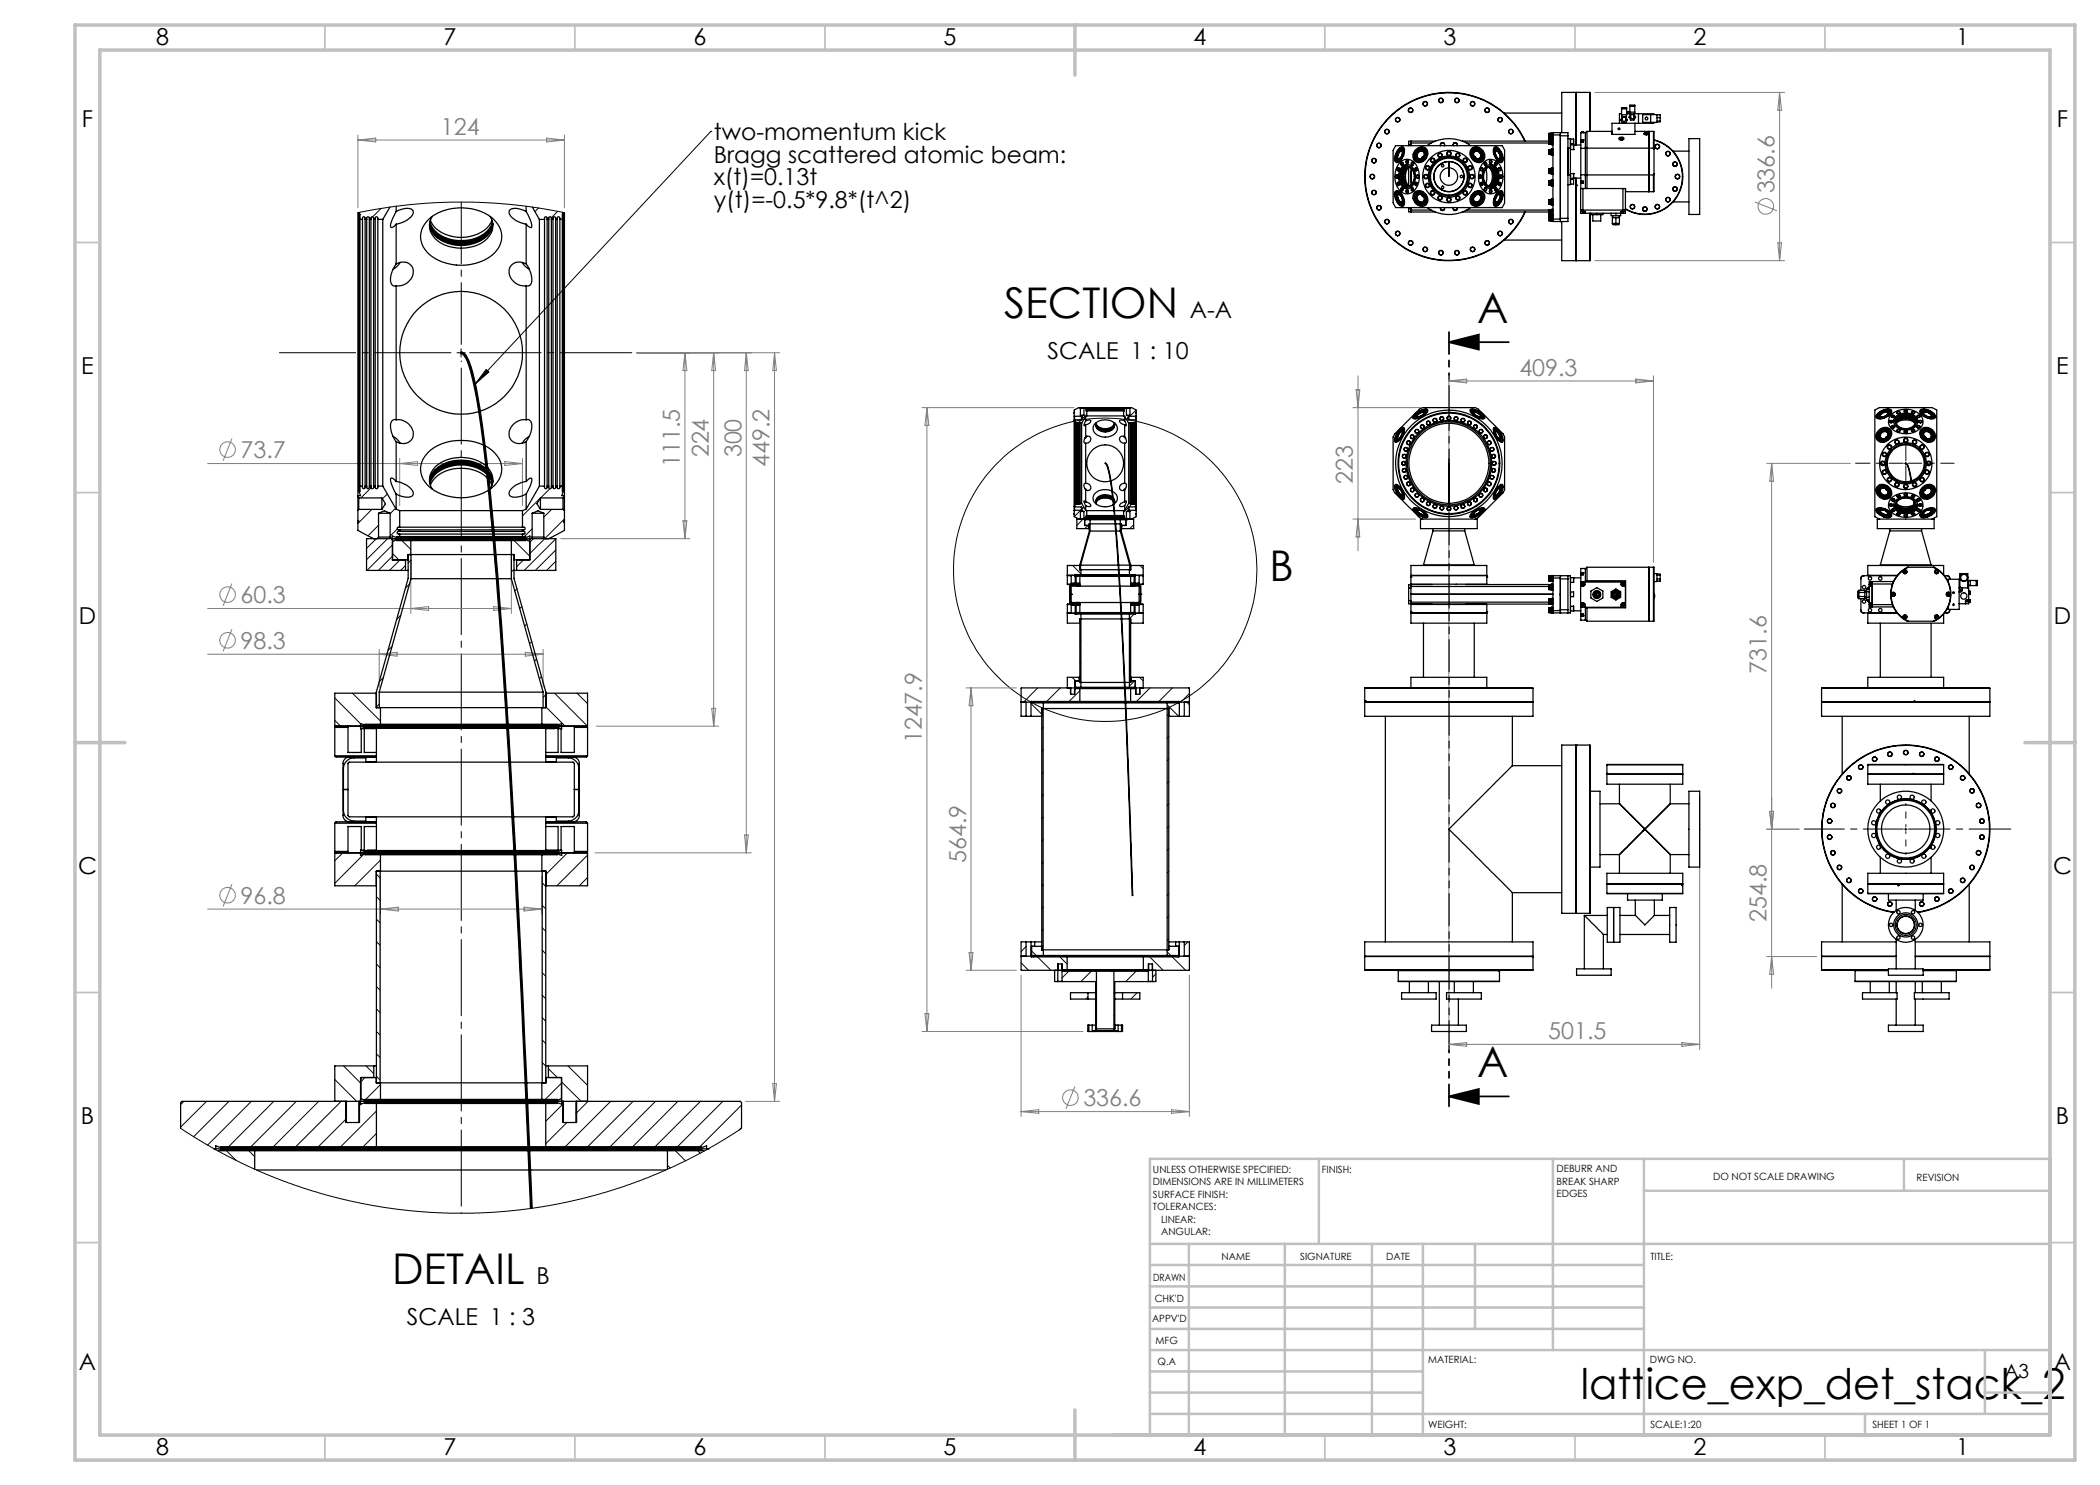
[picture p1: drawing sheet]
<svg xmlns="http://www.w3.org/2000/svg" width="420mm" height="297mm" viewBox="0 0 420 297" stroke-linecap="round" stroke-linejoin="round" font-family="sans-serif">
<defs><g id="words">
<g font-size="8.5">
<text x="200.8" y="63.5">SECTION</text>
<text x="295.5" y="64.6">A</text>
<text x="253.9" y="116.3">B</text>
<text x="295.5" y="215.4">A</text>
<text x="78.4" y="256.7">DETAIL</text>
<text x="316.2" y="279.7">lattice_exp_det_stack_2</text>
</g>
<g font-size="4.7">
<text x="31.2" y="9">8</text>
<text x="88.7" y="9">7</text>
<text x="138.7" y="9">6</text>
<text x="188.7" y="9">5</text>
<text x="238.7" y="9">4</text>
<text x="288.7" y="9">3</text>
<text x="338.7" y="9">2</text>
<text x="391.2" y="9">1</text>
<text x="16.4" y="25.5">F</text>
<text x="142.8" y="28">two-momentum kick</text>
<text x="411.4" y="25.5">F</text>
<text x="142.8" y="32.5">Bragg scattered atomic beam:</text>
<text x="142.8" y="37.1">x(t)=0.13t</text>
<text x="142.8" y="41.6">y(t)=-0.5*9.8*(t^2)</text>
<text x="238" y="63.5">A-A</text>
<text x="209.5" y="71.7">SCALE 1 : 10</text>
<text x="16.3" y="74.8">E</text>
<text x="411.3" y="74.8">E</text>
<text x="15.8" y="124.7">D</text>
<text x="410.8" y="124.7">D</text>
<text x="15.6" y="174.7">C</text>
<text x="410.6" y="174.8">C</text>
<text x="16.2" y="224.8">B</text>
<text x="411.2" y="224.8">B</text>
<text x="107.3" y="256.7">B</text>
<text x="81.4" y="264.9">SCALE 1 : 3</text>
<text x="15.8" y="274">A</text>
<text x="410.8" y="274">A</text>
<text x="31.2" y="291">8</text>
<text x="88.7" y="291">7</text>
<text x="138.7" y="291">6</text>
<text x="188.7" y="291">5</text>
<text x="238.7" y="291">4</text>
<text x="288.7" y="291">3</text>
<text x="338.7" y="291">2</text>
<text x="391.2" y="291">1</text>
</g>
<g font-size="4.7" fill="#808080">
<text x="88.2" y="27">124</text>
<text x="354.9" y="38.7" transform="rotate(-90 354.9 38.7)">336.6</text>
<text x="303.9" y="75.2">409.3</text>
<text x="48.1" y="91.6">73.7</text>
<text x="136" y="93.4" transform="rotate(-90 136 93.4)">111.5</text>
<text x="141.7" y="91.5" transform="rotate(-90 141.7 91.5)">224</text>
<text x="148.3" y="91.5" transform="rotate(-90 148.3 91.5)">300</text>
<text x="153.9" y="93.4" transform="rotate(-90 153.9 93.4)">449.2</text>
<text x="270.6" y="96.8" transform="rotate(-90 270.6 96.8)">223</text>
<text x="48.1" y="120.6">60.3</text>
<text x="48.1" y="129.8">98.3</text>
<text x="353.3" y="134.7" transform="rotate(-90 353.3 134.7)">731.6</text>
<text x="184.4" y="148.7" transform="rotate(-90 184.4 148.7)">1247.9</text>
<text x="193.2" y="172.6" transform="rotate(-90 193.2 172.6)">564.9</text>
<text x="48.1" y="180.7">96.8</text>
<text x="353.3" y="184.4" transform="rotate(-90 353.3 184.4)">254.8</text>
<text x="309.6" y="207.9">501.5</text>
<text x="216.7" y="221.2">336.6</text>
</g>
<text font-size="3.9" x="400.9" y="275.5">A3</text>
<g font-size="2">
<text x="230.6" y="234.6">UNLESS OTHERWISE SPECIFIED:</text>
<text x="230.6" y="237.1">DIMENSIONS ARE IN MILLIMETERS</text>
<text x="230.6" y="239.6">SURFACE FINISH:</text>
<text x="264.4" y="234.6">FINISH:</text>
<text x="311.3" y="234.5">DEBURR AND</text>
<text x="311.3" y="237">BREAK SHARP</text>
<text x="311.3" y="239.5">EDGES</text>
<text x="342.6" y="236">DO NOT SCALE DRAWING</text>
<text x="383.3" y="236.2">REVISION</text>
<text x="230.6" y="242.1">TOLERANCES:</text>
<text x="232.2" y="244.6">LINEAR:</text>
<text x="232.2" y="247.1">ANGULAR:</text>
<text x="244.3" y="252">NAME</text>
<text x="260" y="251.9">SIGNATURE</text>
<text x="277.2" y="251.9">DATE</text>
<text x="330.1" y="251.9">TITLE:</text>
<text x="230.6" y="256.1">DRAWN</text>
<text x="230.9" y="260.3">CHK'D</text>
<text x="230.4" y="264.4">APPV'D</text>
<text x="231.1" y="268.8">MFG</text>
<text x="231.5" y="273">Q.A</text>
<text x="285.6" y="272.5">MATERIAL:</text>
<text x="330" y="272.5">DWG NO.</text>
<text x="285.6" y="285.5">WEIGHT:</text>
<text x="330.1" y="285.6">SCALE:1:20</text>
<text x="374.5" y="285.6">SHEET 1 OF 1</text>
</g>
</g></defs>
<g fill="none" stroke="#808080" stroke-width=".2">
<path d="M318.9 18.5h38M355.9 18.5v33.6M355.9 18.5l.4 3.5h-.7zM71.6 27v14.6M71.6 28h41.3M71.6 28l3.5-.4v.8zM109.3 27.6l3.6 .4-3.6 .4zM112.9 27v14.6M318.9 52.1h38M350.9 40.4l4.5 1.8M355.6 48.6h.7l-.4 3.5zM127.4 70.6h28.5"/>
<path d="M137 70.6v37.1M137 70.6l.4 3.5h-.8zM142.7 70.6l.4 3.5h-.8zM142.7 70.6v74.6M149.3 70.6l.3 3.5h-.7zM149.3 70.6v100M154.9 70.6l.4 3.5h-.7zM154.9 70.6v149.7M271.2 78h.8l-.4 3.5zM271.6 75.2v35M289.8 75.2v16.4M289.8 76.2l3.5-.4v.8z"/>
<path d="M289.8 76.2h40.9M327.2 75.8l3.5 .4-3.5 .4zM330.7 75.2v37.3M41.5 92.7h63M46.4 87.7l-1.8 4.4M79.9 91.7v9.4M79.9 92.7l3.6-.4v.8zM101 92.3l3.5 .4-3.5 .4zM104.5 91.7v9.4M184.4 81.5h30.4M185.4 81.5v124.8M185.4 81.5l.4 3.6h-.8z"/>
<path d="M270.6 81.5h13.5M289.8 93.7v116.2M353.3 92.7h16.8M354.3 92.7v105M354.3 92.7l.4 3.5h-.8zM46.4 116.7l-1.8 4.4M82.2 111.9v10.8M102.3 111.9v10.8M112.1 107.7h25.9M136.6 104.2h.8l-.4 3.5zM270.6 103.8h12.5M271.6 103.8l.4 3.6h-.8z"/>
<path d="M41.5 121.7h60.8M41.5 130.8h67.1M46.4 125.8l-1.8 4.5M75.8 129.9v7.5M75.8 130.8l3.6-.3v.7zM82.2 121.7l3.5-.4v.8zM98.7 121.3l3.6 .4-3.6 .4zM105.1 130.5l3.5 .3-3.5 .4zM108.6 129.9v7.5M193.2 137.6h10.1M194.2 137.6v56.5M194.2 137.6l.4 3.5h-.8z"/>
<path d="M119.3 145.2h24.4M142.3 141.7h.8l-.4 3.5zM339.9 159.2v50.7M46.4 176.8l-1.8 4.5M76.1 175.3v7.5M108.4 175.3v7.5M119 170.6h31.3M148.9 167h.7l-.3 3.6zM353.3 165.8h6.5M353.9 162.3h.8l-.4 3.5zM41.5 181.8h66.9M76.1 181.8l3.6-.4v.8z"/>
<path d="M104.8 181.4l3.6 .4-3.6 .4zM193.2 194.1h10.1M193.8 190.5h.8l-.4 3.6zM204.2 195v28.3M237.9 195v28.3M353.3 191.3h10M354.3 191.3l.4 3.6h-.8zM154.6 216.7h.7l-.4 3.6zM184.4 206.3h32.2M185 202.7h.8l-.4 3.6zM215 217.3l-1.8 4.5M289.8 208.9h50.1"/>
<path d="M289.8 208.9l3.5-.4v.8zM336.4 208.5l3.5 .4-3.5 .4zM149.1 220.3h6.8M204.2 222.3h33.7M204.2 222.3l3.6-.4v.8zM234.3 221.9l3.6 .4-3.6 .4z"/>
<circle cx="353.2" cy="41.3" r="1.55"/>
<circle cx="45.5" cy="89.9" r="1.55"/>
<circle cx="45.5" cy="118.9" r="1.56"/>
<circle cx="45.5" cy="128.1" r="1.56"/>
<circle cx="45.5" cy="179.1" r="1.55"/>
<circle cx="214.1" cy="219.5" r="1.55"/>
</g>
<g fill="none" stroke="#000" stroke-width=".2">
<path d="M142.2 26.3h.1M142.2 26.3l-47.1 50.5M71.6 42.5l4.2-.8 4.9-.6 5.1-.5 4-.2 6.1 .1 5.9 .3 5.2 .7 5.9 1M74.2 43.7l-.2 .2M76.2 41.7l-1.7 1.7M107.7 41.6l-.7 .7M111.5 42.3l-1.2 1.3M91.4 70.6h1.7M92.2 69.7v1.7M97.2 73.9l.6 .5-2.7 2.4zM74.2 97.6l-2 2M77.5 98.8l-1 1"/>
<path d="M108 99.7l-3.5 3.5M110 97.8l-1.9 1.8M110.5 97.2l-.2 .2M112.9 99.3l-.3 .3M215.6 84.6v.1M217.3 82.9l-1.6 1.6M225.6 83.6l-.3 .3M227.2 82l-1.2 1.3M380.9 92.7h.5M381.1 92.4v.5M74.4 101.9l-2.8 2.8M75.3 107.7l-2 2"/>
<path d="M75.7 105.1l-2.1 2.1M77.5 107.7l-4.2 4.2M78.5 109l-5.1 5.1M78.5 111.3l-2.8 2.8M78.5 110.7l1.3 1.3M79.1 101.6l-1.1 1.1M79.4 105.8l-1.4 1.4M79.9 105.3l-.1 .1M80 112l-2.1 2.1M80.4 108.1l1.8 1.8M81.1 113.1l-.9 1M81.9 116.8l-.8 .8"/>
<path d="M82.2 112l-.6 .6M102.8 113.9l-.5 .5M102.8 108.1l3.1 3.1M103.4 117.8l-.5 .4M104.7 112l-1.4 1.3M106.4 105.8l-1.5 1.5M106.7 107.7l-.7 .7M108.9 107.7l-2.9 3M110.3 101.9l-1.5 1.5M111.2 110l-4.1 4.1M111.2 107.8l-6.4 6.3M111.2 112.3l-1.9 1.8"/>
<path d="M112.9 103.8l-3.9 3.9M214.5 113.1l1.7 1.7M216.1 102.1l-1.2 1.2M216.6 103.8l-1.2 1.3M216.8 101.4l-.3 .3M216.9 110.3l-.3 .2M217.6 105.1l-.6 .6M217.9 104.8h.1M224 104.7l.2 .1M224.2 104.8l.3 .3M224.5 107.2l-.1 .1M225.5 110.7l-.2 .1"/>
<path d="M225.6 103.8l-.4 .4M226.3 100.8l-1.6 1.6M226.5 100.7h-.1M226.7 104.9l-.7 .8M228 113.1l.6 .6M67 139.6l5.1 5.1M70.5 138.6l5.6 5.6M75 138.6l.2 .3M76.7 135.5l-.8 .8M78.4 129.3l-.8 .8M80.2 123l-.8 .9M104.4 121.3l-.5 .4"/>
<path d="M105.4 124.8l-.5 .4M106.4 128.3l-.5 .4M107.3 131.8l-.4 .5M108.3 135.3l-.4 .4M109.1 139l-.5 .5M110.9 138.6l6.6 6.6M115.4 138.6l2.1 2.1M207.5 137.6l-2.8 2.8M212.1 137.6l-2.8 2.7M213.5 122.7h.1M214.4 135.5l.7 .7M216 132.5l.2 .2"/>
<path d="M216 128l.2 .2M216 138.1l-2.2 2.2M225.9 133.5l.2 .2M225.9 129l.2 .2M225.9 124.5l.2 .2M226.9 122.8l-1 1M226.9 136.2l-1 1M227.9 135.5l.7 .7M230 137.6l-2.7 2.7M234.5 137.6l-2.7 2.7M237.9 138.7l-1.8 1.7M67 144.1l1.1 1.1"/>
<path d="M75.8 140.8l-.5 .6M109.2 141.4l3.8 3.8M204.2 143.2l.1 .1M206.2 140.7l2.1 2.1M208.6 145.5l-.2 .3M208.6 159l-.2 .2M208.6 150l-.2 .3M208.6 154.4l-.2 .4M233.4 141l2.3 2.3M233.8 142.8l-.4 .3M233.8 147.3l-.4 .3M233.8 151.8l-.4 .3"/>
<path d="M233.8 156.3l-.4 .3M237.3 140.4l.6 .5M68.6 170.6l-1.6 1.6M72.7 170.8l-5.7 5.9M75.3 179.3l.7 .8M75.3 174.9l.7 .7M76.1 172l-5.2 5.2M108.4 176.6l.7 .7M108.6 171l-.2 .2M113.5 170.6l-4.3 4.2M117.5 171l-6.1 6.2M117.5 175.5l-1.6 1.7"/>
<path d="M208.6 163.4l-.2 .3M208.6 176.9l-.2 .3M208.6 167.9l-.2 .3M208.6 172.4l-.2 .3M233.8 160.8l-.4 .3M233.8 165.3l-.4 .3M233.8 169.8l-.4 .3M233.8 174.3l-.4 .3M233.8 178.7l-.4 .4M380.9 165.8h.5M381.1 165.6v.5M75.3 197.3l.7 .7"/>
<path d="M75.3 192.8l.7 .7M75.3 188.3l.7 .8M75.3 183.8l.7 .8M108.4 199l.7 .7M108.4 194.6l.7 .7M108.4 190l.7 .8M108.4 185.6l.7 .7M108.4 181.1l.7 .7M204.2 192.6l1.5 1.5M205.2 189.3l-1 1M206.3 190.2l.9 .9M207.5 191.3l2.7 2.8"/>
<path d="M208.6 181.4l-.2 .3M208.6 185.9l-.2 .3M211.9 191.3l1.5 1.5M213.8 194.2l-1.4 1.4M217.6 199.4l-.4 .4M218.3 194.2l-2.1 2.1M219.3 197.7l-.2 .1M222.8 194.2h.1M223 198.5l-.2 .2M227.3 194.2l-2.2 2.1M227.4 198.5l-1.2 1.3M229.9 191.3l2.7 2.8"/>
<path d="M231.2 194.8l-.7 .6M233.4 190.4l.8 .7M233.8 183.2l-.4 .3M233.8 187.7l-.4 .3M234.4 191.3l2.7 2.8M235.9 190.1l-.1 .1M237.6 188.4l-.7 .7M67 215.9l4.3 4.4M68.7 213.2l3.4 3.4M73 215.5l-.8 .9M73 220v.1M73.2 213.2l1.6 1.5"/>
<path d="M75.3 215.3l.7 .7M75.3 210.8l.7 .7M75.3 206.3l.7 .7M75.3 201.8l.7 .7M76.1 216.9l-3 3M108.4 212.5l.7 .7M108.4 208l.7 .7M108.4 203.5l.7 .8M109.7 213.7l1.8 1.8M112.3 216.6l-3.3 3.3M112.3 216.4l3.9 3.9M113.6 213.2l3.9 3.9"/>
<path d="M217.6 205.9l.2 .2M219.3 202.2l-.2 .1M223 203l-.2 .2M36.1 225.7l6.1 3.7 6.7 3.5 6.1 2.7 7.5 2.6 6.9 1.9 6.9 1.3 6 .8 7.4 .4 8.4-.1 7.7-.7 7.8-1.4 7.2-1.9 7.1-2.3 7.1-3 6.2-3.2 7.1-4.3M36.8 220.3l-.7 .6M41.3 220.3l-5.2 5.1M45.3 230.1l1.9 2M45.8 220.3l-7.1 7M49.8 230.1l1.1 1.2M50.3 220.3l-8.8 8.7M54.8 220.3l-9.1 9M59.3 220.3l-9.1 9"/>
<path d="M63.7 220.3l-9 9M68.2 220.3l-9 9M69.3 223.7l-5.6 5.6M72.2 220.8l-.4 .4M75.3 222.2l-7.1 7.1M75.3 226.7l-2.7 2.6M112.7 220.7l-3.6 3.6M113.4 224.5l-4.3 4.2M117.6 220.3l-2.4 2.4M122.1 220.3l-9 9M126.6 220.3l-9.1 9M131.1 220.3l-9.1 9"/>
<path d="M133.5 233.1l.6 .5M135.1 230.1l2 2.1M135.6 220.3l-9.1 9M139.6 230.1l.5 .5M140.1 220.3l-9.1 9M144.6 220.3l-9.1 9M148.3 221l-8.3 8.3M148.3 225.5l-.5 .5"/>
<circle cx="221.1" cy="114" r="30.3"/>
</g>
<path d="M289.8 68.4h12M289.8 68.4l6-1.5v3zM289.8 219.3h12M289.8 219.3l6-1.5v3z" fill="none" stroke="#000" stroke-width=".35"/>
<path d="M92.3 68.9v-28.5" fill="none" stroke="#000" stroke-width=".2" stroke-dasharray="15.2 1.3 1.3 1.3" stroke-dashoffset="2.9"/>
<path d="M90.6 70.5h-35.1" fill="none" stroke="#000" stroke-width=".2" stroke-dasharray="15.2 1.3 1.3 1.3" stroke-dashoffset="-.4"/>
<path d="M92.3 72.2v170.4" fill="none" stroke="#000" stroke-width=".2" stroke-dasharray="15.2 1.3 1.3 1.3" stroke-dashoffset="-1.4"/>
<path d="M93.9 70.5h32.5" fill="none" stroke="#000" stroke-width=".2" stroke-dasharray="15.2 1.3 1.3 1.3" stroke-dashoffset=".9"/>
<path d="M381.2 165.3v-4.6M381.2 166.3v4.6" fill="none" stroke="#000" stroke-width=".2" stroke-dasharray="15.2 1.3 1.3 1.3" stroke-dashoffset="14.9"/>
<path d="M380.7 165.8h-19.8" fill="none" stroke="#000" stroke-width=".2" stroke-dasharray="15.2 1.3 1.3 1.3" stroke-dashoffset="7.2"/>
<path d="M381.7 165.8h20.5" fill="none" stroke="#000" stroke-width=".2" stroke-dasharray="15.2 1.3 1.3 1.3" stroke-dashoffset="6.9"/>
<path d="M381.2 92.1v-3.4M381.2 93.1v3.5" fill="none" stroke="#000" stroke-width=".2" stroke-dasharray="15.2 1.3 1.3 1.3"/>
<path d="M380.7 92.6h-9.6" fill="none" stroke="#000" stroke-width=".2" stroke-dasharray="15.2 1.3 1.3 1.3" stroke-dashoffset="12.4"/>
<path d="M381.7 92.6h9.1" fill="none" stroke="#000" stroke-width=".2" stroke-dasharray="15.2 1.3 1.3 1.3" stroke-dashoffset="12.6"/>
<path d="M289.8 66.4v154.9" fill="none" stroke="#000" stroke-width=".35" stroke-dasharray="6.3 1.3 1.3 1.3 1.3 1.3" stroke-dashoffset="1.9"/>
<g fill="none" stroke="#c0c0c0" stroke-width=".35">
<path d="M65 5v5M115 5v5M165 5v5M265 5v5M315 5v5M365 5v5M15 48.5h5M410 48.5h5M15 98.5h5M410 98.5h5M15 198.5h5M410 198.5h5"/>
<path d="M15 248.5h5M410 248.5h5M65 287v5M115 287v5M165 287v5M265 287v5M315 287v5M365 287v5"/>
</g>
<g fill="none" stroke="#c0c0c0" stroke-width=".5">
<path d="M263.8 231.8v17M310.6 231.8v38.2M328.8 231.8v55.2M328.8 238.2h81.2M380.8 231.8v6.4M410 231.8h-180v55.2M230 248.8h180M230 257.3h98.8M230 253h98.8M237.8 248.8v38.2M257 248.8v38.2M274.4 248.8v38.2"/>
<path d="M284.6 248.8v38.2M295 248.8v17M230 265.8h98.8M230 261.5h98.8M230 278.5h54.6M230 274.3h54.6M230 270h180M397 278.5h13M397 270v12.8M230 282.8h180M373 282.8v4.2"/>
</g>
<path d="M15 5h400v287h-400zM20 10h390v277h-390zM215 5v10M15 148.5h10M405 148.5h10M215 282v10" fill="none" stroke="#c0c0c0" stroke-width=".7"/>
<g fill="#000">
<path d="M97.2 73.9l.6 .5-2.7 2.4z"/>
<path d="M289.8 68.4l6-1.5v3zM289.8 219.3l6-1.5v3z"/>
</g>
<g fill="none" stroke="#000" stroke-width=".25">
<path d="M315.2 18.5v10.5M315.2 18.5h2.8M315.2 18.5v.1M318 18.5v7.8M279 38.9a.22 .22 0 0 1 .2 .1 .22 .22 0 0 1 0 .3zM279.1 29.1a2.55 2.55 0 0 0-.5 2.2v6.2a9.5 9.5 0 0 0 .2 3.4 .69 .69 0 0 0 1 .6h20a.76 .76 0 0 0 1-.7l.1-.2v-7.4a9.1 9.1 0 0 0-.2-3.6l-.3-.5M279.1 38.2a.85 .85 0 0 1 1.2 .6 2.31 2.31 0 0 1 .4 2.4 1.26 1.26 0 0 1-1.5-1.1 2.04 2.04 0 0 1-.1-1.9zM279.1 29.1h21.3M279.1 39.5l.2 .1v.3l-.1-.1zM279.1 38.4h.2v.4l-.2-.1zM279.1 32l.2-.1-.1 .3zM279.1 38.9l-.1 .1 .3 .2"/>
<path d="M279.2 30.9l.2-.1-.2 .3h-.1zM279.2 31.4l.1 .1-.3 .3zM279.2 38.4l-.1 .2 .2 .1M279.2 39.5v.2l.1 .2M279.3 31.4l-.3 .2 .1 .1M279.3 35a.37 .37 0 0 0-.2 .3 .37 .37 0 0 0 .2 .4M279.3 35a.37 .37 0 0 1 .3 .3 .37 .37 0 0 1-.3 .4M279.3 31.9l-.2 .2 .1 .1M279.3 35l.1 .1M279.4 38.3h.2v.4zM279.4 38.8a.78 .78 0 0 1 1 .7l.1 .2a.63 .63 0 0 1-.3 1l-.4-.3a1.63 1.63 0 0 1-.4-1.6zM279.4 30.8l-.2 .2v.1"/>
<path d="M279.4 39.8l-.1 .1M279.4 38.4h.1M279.4 35.1a.29 .29 0 0 1 .2 .2 .29 .29 0 0 1-.2 .3M279.4 35.1a.29 .29 0 0 0-.2 .2 .29 .29 0 0 0 .2 .3M279.4 35.6l-.1 .1M279.4 38.4l.2 .2M279.5 38.9a.5 .5 0 0 1 .5 0 .5 .5 0 0 1 .3 .4 .82 .82 0 0 1-.1 1.2 1.4 1.4 0 0 1-.7-1.6zM279.5 38.2l-.1 .2M279.5 30.2l.1-.1 .1 .1-.3 .3zM279.5 32l.1 .2-.2 .2v-.2zM279.5 33.7l.1-.1a.23 .23 0 0 1 .3 .1 .23 .23 0 0 1-.1 .3 .23 .23 0 0 1-.3-.1zM279.5 38.7a1.47 1.47 0 0 0 .9 1.9"/>
<path d="M279.6 38.8a1.22 1.22 0 0 0 .8 1.7M279.6 32.1l-.2 .2 .1 .1M279.7 30.2l-.2 .1v.2M279.8 38.4h.1a.2 .2 0 0 1 .2 .2 .2 .2 0 0 1-.2 .2zM279.8 30.4a.39 .39 0 0 1 .6-.2 .39 .39 0 0 1 .1 .6l-.2 .5a.53 .53 0 0 1-.8 .4v-.7zM279.9 31.9a.17 .17 0 0 1 .1 .2 .17 .17 0 0 1-.2 .1zM279.9 30.2a.4 .4 0 0 1 .5-.2 .4 .4 0 0 1 .1 .6l-.1 .5a.78 .78 0 0 1-1 .7l-.1-.2a1.74 1.74 0 0 1 .6-1.4zM279.9 29.6a.6 .6 0 0 1 .8-.1 .6 .6 0 0 1 .2 .8 2.62 2.62 0 0 1-1.5 2.2 1 1 0 0 1-.3-1.6zM279.9 29.7l.1-.1 .1 .2-.3 .3zM279.9 38.4l-.1 .2 .2 .1M280 31.9l-.2 .1 .1 .2M280.1 29.7l-.2 .2v.2"/>
<path d="M280.1 32.4a2.17 2.17 0 0 1 3.5 1.4 4.1 4.1 0 0 1-1.2 4.7 2.09 2.09 0 0 1-3-1.2 4.5 4.5 0 0 1 .7-4.9zM280.1 39.1a.34 .34 0 0 0-.5-.2 .34 .34 0 0 0 0 .6 .76 .76 0 0 0 .8 .8l.1-.4M280.2 38.9h.1l.1 .4-.2-.1zM280.2 37.6a.29 .29 0 0 1 .4 .3 .29 .29 0 0 1-.4 .2zM280.2 29.7h.1M280.2 31.4h.2v.1l-.2 .3zM280.2 29.7l.1 .2M280.3 33.5a1.47 1.47 0 0 1 1.5-.6 1.47 1.47 0 0 1 1.1 1.3 2.62 2.62 0 0 1-1.3 3.5 2.05 2.05 0 0 1-1.9-2.4l.2-1.1zM280.3 29.5h.1l.1 .2-.3 .2zM280.3 38.9l-.1 .2 .2 .1M280.4 30.2a1.22 1.22 0 0 0-.8 1.6M280.4 30a1.47 1.47 0 0 0-.9 1.9"/>
<path d="M280.4 31.4l-.2 .2 .1 .1M280.5 29.6l-.3 .1M280.5 30.7v-.2a.29 .29 0 0 0-.2-.3 .29 .29 0 0 0-.4 .2l-.1 .3a.66 .66 0 0 0 0 1l.3-.2M280.5 39.5l.2 .4-.2-.1zM280.6 30.8l.1-.1v.2l-.2 .2zM280.6 29.7l.1-.1v.2l-.2 .3zM280.6 31.1h.1M280.6 39.5l-.1 .1 .2 .2M280.7 30.2l.1-.1v.1l-.2 .3zM280.7 33.5a1.39 1.39 0 0 1 1.5-.1 1.39 1.39 0 0 1 .7 1.4 2.06 2.06 0 0 1-1.5 2.6 2.23 2.23 0 0 1-1.2-3.1zM280.7 30.8l-.2 .2 .1 .1M280.7 29.7l-.2 .2 .1 .2"/>
<path d="M280.8 30.2l-.2 .1 .1 .2M280.9 33.6a1.26 1.26 0 0 1 1.3 0 1.26 1.26 0 0 1 .6 1.2 1.81 1.81 0 0 1-1.4 2.4 2.15 2.15 0 0 1-.5-3.6zM281 33.7a2.55 2.55 0 0 0 0 3.2M281.2 33.7a2.55 2.55 0 0 0 0 3.2M281.2 38a.29 .29 0 0 1 .5 .3 .29 .29 0 0 1-.5 .2zM281.3 38.1l.1-.1a.21 .21 0 0 1 .3 .1 .21 .21 0 0 1-.1 .3 .21 .21 0 0 1-.3-.1zM281.5 32.9a2.48 2.48 0 0 0-1.5 3.5 1.87 1.87 0 0 0 1.5 1.3M281.5 33.2a2.17 2.17 0 0 0-1.3 3.2 1.55 1.55 0 0 0 1.3 1M281.6 33.4a2.09 2.09 0 0 0-1.2 1.9 2.09 2.09 0 0 0 1.2 1.9M281.6 33.6a3.3 3.3 0 0 0 0 3.4M281.7 33.4a2.13 2.13 0 0 0-.8 3.3l.8 .5M281.7 33.4a2.15 2.15 0 0 0-.7 3.3l.7 .5"/>
<path d="M281.7 28.9v.2M281.7 33.5v3.6M281.7 28.9h.5M281.8 33.4a2.11 2.11 0 0 0 0 3.8M281.8 33.5a2.19 2.19 0 0 0 0 3.7M282.2 28.3h-.5v.6M282.2 28.6v.5M282.2 33.7v3.3M282.2 28.6h4M282.3 37.6a.28 .28 0 0 1 .4 .1 .28 .28 0 0 1-.1 .4 .28 .28 0 0 1-.4-.1zM282.4 33.8l-.2 1.5 .2 1.5M283 38.3a1.7 1.7 0 0 1 2.2 .6 1.7 1.7 0 0 1-.3 2.3 1.78 1.78 0 0 1-2-.8 1.78 1.78 0 0 1 .1-2.1z"/>
<path d="M283.1 29.9a1.35 1.35 0 0 1 1.9-.4 1.35 1.35 0 0 1 .4 2 1.49 1.49 0 0 1-1.2 1 1.49 1.49 0 0 1-1.5-.6 1.71 1.71 0 0 1 .4-2zM283.1 31.9a.2 .2 0 0 0 .1 .3 .2 .2 0 0 0 .3-.1M283.1 31.9h.3l.1 .2M283.1 31.9l.1 .1M283.2 32a.16 .16 0 0 0 0 .2 .16 .16 0 0 0 .2-.1M283.2 32l.2-.1v.2M283.2 38.7h-.1M283.4 35a.3 .3 0 0 1 .3 .3 .3 .3 0 0 1-.4 .3l-.1-.3zM283.4 38.9a1.03 1.03 0 0 1 1.4 .3 1.03 1.03 0 0 1-.3 1.4 1.1 1.1 0 0 1-1.1-.4 1.1 1.1 0 0 1 0-1.3zM283.4 38.5a.16 .16 0 0 0-.2-.1 .16 .16 0 0 0 0 .3M283.4 38.5v.2h-.2M283.4 38.5h.1"/>
<path d="M283.4 32.1h.1M283.5 38.5l-.1 .3-.3-.1M283.5 38.5a.2 .2 0 0 0-.3-.1 .2 .2 0 0 0-.1 .3M283.5 38.8a1.11 1.11 0 0 0 0 1.4 1.11 1.11 0 0 0 1.3 .3M283.5 30.3a.87 .87 0 0 1 1.3-.1 .87 .87 0 0 1 0 1.3 .88 .88 0 0 1-1.4 .3 .88 .88 0 0 1 0-1.4zM283.5 30.5a.8 .8 0 0 1 1.3-.1 .8 .8 0 0 1-.4 1.3 .74 .74 0 0 1-1-.2 .74 .74 0 0 1 .1-1zM283.5 38.9a.9 .9 0 0 1 1.3 .4 .9 .9 0 0 1-.4 1.2 .98 .98 0 0 1-.9-.5 .98 .98 0 0 1 0-1.1zM283.5 29.9h.1M283.6 38.9a.95 .95 0 0 0 0 1.2 .95 .95 0 0 0 1.1 .3M283.6 39.1a.77 .77 0 0 1 1.1 .2 .77 .77 0 0 1-.3 1.1 .87 .87 0 0 1-.8-1.3zM283.8 30.4a.67 .67 0 0 1 1 0 .67 .67 0 0 1-.2 1 .69 .69 0 0 1-1.1 .1 .69 .69 0 0 1 .3-1.1zM283.9 29.8a.18 .18 0 0 1-.1 .2 .18 .18 0 0 1-.2-.1"/>
<path d="M283.9 29.8a.18 .18 0 0 0-.3-.1 .18 .18 0 0 0 0 .2M283.9 29.7a.22 .22 0 0 0-.3 0 .22 .22 0 0 0-.1 .2M283.9 29.7a.22 .22 0 0 1-.1 .3 .22 .22 0 0 1-.3-.1M283.9 29.7v.1M284.1 29.7l.3-.2 .1 .2M284.1 29.7a.2 .2 0 0 0 .2 .2 .2 .2 0 0 0 .2-.2M284.1 29.7h.1M284.2 29.7v.2l.3-.2M284.2 29.7a.18 .18 0 0 1 .1-.2 .18 .18 0 0 1 .2 .2M284.4 39v.2l.4 .2M284.5 29.7h.1M284.6 39.3h.1"/>
<path d="M284.6 31.4h.1M284.6 31.3l.1 .1M284.7 30.3a.94 .94 0 0 0-1.2 .2 .94 .94 0 0 0 .1 1.2M284.8 30.1a1.11 1.11 0 0 0-1.3 .4 1.11 1.11 0 0 0 0 1.3M284.8 31.3l-.4 .3M285.2 39.5a.21 .21 0 0 0-.2 .2 .21 .21 0 0 0 .3 .2M285.2 39.5a.22 .22 0 0 1 .2 .2 .22 .22 0 0 1-.1 .2M285.2 39.5a.18 .18 0 0 1 .2 .1 .18 .18 0 0 1-.1 .3M285.2 39.5l-.1 .3 .2 .1M285.2 39.5h.1M285.3 39.9h.1M285.4 29.1a7.5 7.5 0 0 1 8.7 0"/>
<path d="M287.1 28.2h-4.9v.4M288.1 28.9a.43 .43 0 0 1 .5-.4 .43 .43 0 0 1 .3 .6M288.1 28.9v.2M288.1 28.9a.4 .4 0 0 1 .5-.4 .4 .4 0 0 1 .3 .6M288.3 28.6h.4M289.7 32.3l.1 2.9M289.7 33.6a1.74 1.74 0 0 0-1.5 2.5 1.74 1.74 0 0 0 2.9 .3 1.74 1.74 0 0 0-.8-2.7l-.5-.1M289.8 32.3v3M290.8 28.6h.5M291.4 29.1a.41 .41 0 0 0-.4-.6 .41 .41 0 0 0-.3 .6 .43 .43 0 0 1 .4-.6 .43 .43 0 0 1 .3 .6M292.5 28.2h17.8M293.3 28.6h16.5"/>
<path d="M294.3 30.7a.22 .22 0 0 1 .2 .2 .22 .22 0 0 1-.1 .2M294.3 30.7a.22 .22 0 0 0-.2 .3 .22 .22 0 0 0 .3 .1M294.3 30.8a.2 .2 0 0 0-.2 .2 .2 .2 0 0 0 .2 .1M294.3 30.8a.2 .2 0 0 1 .2 .1 .2 .2 0 0 1-.2 .2M294.3 30.7v.1M294.3 31.1h.1M294.5 29.6a1.69 1.69 0 0 1 2.1 .6 1.69 1.69 0 0 1-.3 2.2 1.76 1.76 0 0 1-2-.7 1.76 1.76 0 0 1 .2-2.1zM294.5 38.7a1.35 1.35 0 0 1 1.9-.4 1.35 1.35 0 0 1 .4 1.9 1.49 1.49 0 0 1-1.2 1 1.49 1.49 0 0 1-1.5-.6 1.71 1.71 0 0 1 .4-1.9zM294.7 30.3a1.02 1.02 0 0 1 1.5 .1 1.02 1.02 0 0 1-.3 1.5 1.13 1.13 0 0 1-1.1-.4 1.13 1.13 0 0 1-.1-1.2zM294.8 39.2a.9 .9 0 0 1 1.4-.3 .9 .9 0 0 1-.2 1.5 .87 .87 0 0 1-1.3 0 .87 .87 0 0 1 .1-1.2zM294.8 30.4a.88 .88 0 0 1 1.3 .1 .88 .88 0 0 1-.3 1.3 1.01 1.01 0 0 1-1-1.4zM294.8 30.1a1.09 1.09 0 0 1 1.3 .4 1.09 1.09 0 0 1 0 1.3"/>
<path d="M294.8 31.3l.4 .3M294.9 30.4a.78 .78 0 0 1 1.1 .2 .78 .78 0 0 1-.4 1.1 .9 .9 0 0 1-.7-1.3zM294.9 30.3a.93 .93 0 0 1 1.1 .3 .93 .93 0 0 1 0 1.1M294.9 39.2a.69 .69 0 0 1 1.1-.1 .69 .69 0 0 1-.2 1.1 .67 .67 0 0 1-1 0 .67 .67 0 0 1 .1-1zM295 31.4h-.1M295 39.3h.1M295 39a.75 .75 0 0 1 1.1 0 .75 .75 0 0 1-.1 1.1 .76 .76 0 0 1-1.1 .3 .76 .76 0 0 1 0-1.2zM295 31.3l-.1 .1M295.2 39l-.4 .4M295.9 35.1a.27 .27 0 0 1 .4 .2 .27 .27 0 0 1-.4 .3zM296 38.9a.94 .94 0 0 1 0 1.2 .94 .94 0 0 1-1.1 .3M296.1 38.8a1.09 1.09 0 0 1 0 1.4 1.09 1.09 0 0 1-1.3 .3"/>
<path d="M296.1 38.5a.19 .19 0 0 1 .3-.1 .19 .19 0 0 1 0 .3M296.1 38.5v.3l.3-.1M296.1 33.7a.2 .2 0 0 1 .3 0 .2 .2 0 0 1 0 .3 .2 .2 0 0 1-.3-.1zM296.1 32.1h.1M296.1 38.5l.3-.1v.3M296.1 38.5h.1M296.1 38.5a.15 .15 0 0 0 0 .2 .15 .15 0 0 0 .3 0M296.4 32v.2l-.3-.1M296.4 32a.16 .16 0 0 0-.3-.1 .15 .15 0 0 0 0 .2M296.4 38.7h.1M296.4 31.9a.2 .2 0 0 0-.3-.1 .2 .2 0 0 0 0 .3M296.4 31.9a.19 .19 0 0 1 0 .3 .19 .19 0 0 1-.3-.1"/>
<path d="M296.4 31.9v.1M296.8 32.4a2.17 2.17 0 0 1 3.6 1.4 4.1 4.1 0 0 1-1.3 4.7 2.09 2.09 0 0 1-3-1.2 4.5 4.5 0 0 1 .7-4.9zM296.9 37.6a.29 .29 0 0 1 .5 .3 .29 .29 0 0 1-.5 .2zM297 33.5a1.47 1.47 0 0 1 1.6-.6 1.47 1.47 0 0 1 1 1.3 2.62 2.62 0 0 1-1.3 3.5 2.05 2.05 0 0 1-1.9-2.4l.2-1.1zM297.2 33.7a1.34 1.34 0 0 1 1.4-.4 1.34 1.34 0 0 1 .9 1.2 2.21 2.21 0 0 1-1.4 2.9 2.23 2.23 0 0 1-1.3-3.1zM297.2 33.8l.2 1-.2 2M297.3 33.8a1.18 1.18 0 0 1 1.3-.3 1.18 1.18 0 0 1 .7 1.1 2.02 2.02 0 0 1-1.2 2.6 1.96 1.96 0 0 1-1.2-2.9zM297.7 33.5a2.19 2.19 0 0 1 0 3.7M297.8 33.4a2.15 2.15 0 0 1 0 3.8M297.9 33.4a1.74 1.74 0 0 1 1.1 1.9M297.9 33.4a2 2 0 0 1 1 2.9l-.5 .7-.5 .2M298 33.4a2.16 2.16 0 0 1 .5 3.6l-.5 .2"/>
<path d="M298 33.6a3.1 3.1 0 0 1 0 3.4M298 38a.21 .21 0 0 1 .3 .1 .21 .21 0 0 1-.1 .3 .21 .21 0 0 1-.3-.1zM298 37.9a.3 .3 0 0 1 .4 .4 .3 .3 0 0 1-.5 .1zM298 32.1a.32 .32 0 0 1 .4 .3 .32 .32 0 0 1-.4 .3l-.1-.2zM298.1 32.9a2.39 2.39 0 0 1 1.5 3.3 1.98 1.98 0 0 1-1.5 1.5M298.1 33.2a2.11 2.11 0 0 1 1.3 2.9 1.78 1.78 0 0 1-1.3 1.3M298.4 33.7l.5 .9 .1 .7M298.6 33.7a2.5 2.5 0 0 1 0 3.2M298.7 30.1l.2 .1 .1 .3-.2-.1zM298.7 30.2l.2 .1v.2M298.8 29.7l.2 .1M298.8 29.5a.85 .85 0 0 1 1.2 .6 2.12 2.12 0 0 1 .4 2.4 1.88 1.88 0 0 1-1.7-1.8v-.8z"/>
<path d="M298.8 30.8l.2 .2v.1M298.9 30.8a.2 .2 0 0 1 .2 .1 .2 .2 0 0 1-.1 .2zM298.9 29.6l.2 .4a.21 .21 0 0 1-.3-.1 .21 .21 0 0 1 .1-.3zM298.9 39.5h.1l.1 .1-.2 .3zM299 29.8l-.1 .3M299 35.3l-.1 .8-.5 .8M299 39.5h.1M299 35.3a1.81 1.81 0 0 1-1.1 1.9M299 39.5v.3h-.2M299 29.7v.1M299.1 37.5a.31 .31 0 0 1 .3 .4 .31 .31 0 0 1-.4 .2l-.1-.3zM299.1 29.5a.2 .2 0 0 1 .2 .1 .2 .2 0 0 1 0 .3z"/>
<path d="M299.1 30.7a.33 .33 0 0 1 .2-.5 .33 .33 0 0 1 .4 .3l.1 .2a.63 .63 0 0 1 0 1l-.4-.2M299.1 29.6l.2 .1-.1 .2M299.1 30.1a.83 .83 0 0 1 1.1 .8 .65 .65 0 0 1-.3 1 1.63 1.63 0 0 1-.8-1.8zM299.2 31.4l.2 .1v.3zM299.2 31.4l.2 .2-.1 .1M299.2 39.2h.1M299.2 30a1.48 1.48 0 0 1 .8 1.9M299.2 30.2a1.11 1.11 0 0 1 .9 1.5 .59 .59 0 0 1-.9-.6l-.2-.4zM299.2 39.2v.1M299.2 30.2a1.22 1.22 0 0 1 .7 1.6M299.3 38.9h.1M299.3 38.9v.3h-.1"/>
<path d="M299.4 38.9l-.1 .3-.1 .1M299.4 38.9l-.2 .1v.3M299.4 38.9h-.1M299.4 39.1a.35 .35 0 0 1 .5-.1 .35 .35 0 0 1 .1 .5 .79 .79 0 0 1-.9 .8v-.4M299.5 38.5a.59 .59 0 0 1 .6-.4 .59 .59 0 0 1 .5 .5 2.61 2.61 0 0 1-1.4 2.7 1.06 1.06 0 0 1-.4-1.6zM299.5 29.7l.2 .1-.1 .3M299.5 29.7l.3 .1-.1 .3-.1-.1zM299.5 31.9l.3 .2-.1 .1M299.6 31.9h.1l.1 .3-.2-.1zM299.6 38.5l.2-.1-.2 .4zM299.6 38.9a.4 .4 0 0 1 .5-.1 .4 .4 0 0 1 .1 .5 1.22 1.22 0 0 1-1 1.3 1.4 1.4 0 0 1 .4-1.7zM299.6 38.9a.39 .39 0 0 1 .5 0 .39 .39 0 0 1 0 .6l-.1 .2a.67 .67 0 0 1-.9 .7 1.68 1.68 0 0 1 .5-1.5z"/>
<path d="M299.7 38.4l.1 .2-.3 .1M299.9 30.2l.2 .2-.1 .1M299.9 30.1l.2 .1v.3l-.2-.1zM299.9 38.8a1.22 1.22 0 0 1-.7 1.7M299.9 32.1l.2 .1M300 32a.2 .2 0 0 1 .2 .2 .2 .2 0 0 1-.1 .2zM300 38.3l.1-.1 .1 .1-.2 .4zM300 38.7a1.52 1.52 0 0 1-.8 1.9M300.1 38.2v.2M300.1 35a.3 .3 0 0 1 .4 .3 .3 .3 0 0 1-.5 .3v-.3zM300.1 32.2v.2M300.1 38.4l-.2 .2"/>
<path d="M300.1 38.4h.1M300.1 32.2h.1M300.2 30.8h.1a.2 .2 0 0 1 .2 .1 .2 .2 0 0 1-.1 .2zM300.2 30.8l.2 .2-.1 .1M300.2 31.9l.2 .1v.2M300.3 31.8v.1a.2 .2 0 0 1 .2 .1 .2 .2 0 0 1-.1 .2zM300.3 39.5h.1l.1 .1-.3 .3zM300.3 31.4l.2 .1 .1 .3-.2-.2zM300.3 38.4h.1l.1 .1-.3 .3zM300.3 31.4l.2 .2v.1M300.3 39.5l.1 .2-.2 .1M300.4 39l.2-.1-.2 .4h-.1z"/>
<path d="M300.4 38.4v.2l-.2 .1M300.5 38.9v.1l-.2 .2M300.8 22.6h11.5M304.9 28.2a16.8 16.8 0 0 0-25.5-6 16.8 16.8 0 0 0 0 26.2 16.8 16.8 0 0 0 25.5-6M305 28.2a16.8 16.8 0 0 0-25.7-6.1 16.8 16.8 0 0 0 0 26.4 16.8 16.8 0 0 0 25.7-6.1M309.8 34.1v.1M309.8 33.8h.1M309.8 33.8v.1M309.8 33.9v.1M309.8 34v.1M309.8 34.2v.2M309.8 34.4h.1"/>
<path d="M309.8 34.4v.2M309.8 34.6h.1M309.8 34.6v.1M309.8 34.7h.5M309.8 29.9v.1M309.8 30v.1M309.8 30.1v.1M309.8 30.2v.1M309.8 30.3v.1M309.8 30.4v.1M309.8 30.5v.1M309.8 30.6v.2"/>
<path d="M309.8 30.8h.1M309.8 30.8v.1M309.8 30.9h.5M309.8 39.9h.1M309.8 40v.1M309.8 28.1v.2M309.8 28.3v.2M309.8 27.9h.1M309.8 27.9v.1M309.8 28v.1M309.8 28.5v.1M309.8 28.6v.1"/>
<path d="M309.8 28.7h.1M309.8 28.7v.1M309.8 28.8h.1M309.8 36.1h.1M309.8 36.2v.1M309.8 36.3h.1M309.8 36.3v.2M309.8 36.5v.1M309.8 36.6v.2M309.8 36.8h.1M309.8 36.8v.2M309.8 37h.1"/>
<path d="M309.8 37v.1M309.8 37.1h.1M309.8 26.7h.1M309.8 26.7v.1M309.8 26.8v.1M309.8 26.9v.2M309.8 27.1h.1M309.8 27.1v.2M309.8 27.3v.1M309.8 27.4v.1M309.8 27.5h.1M309.8 27.5v.1"/>
<path d="M309.8 27.6h.1M309.8 36.1v.1M309.8 36.6h.5M309.8 28.7h.5M309.8 28h.5M309.8 37h.5M309.8 36.8h.5M309.8 34.1h.5M309.8 34.2h.5M309.8 34.4h.5M309.8 34h.5M309.8 34.6h.5"/>
<path d="M309.8 33.9h.5M309.8 33.8h.5M309.8 30.5h.5M309.8 30.4h.5M309.8 30.3h.5M309.8 30.2h.5M309.8 30.6h.5M309.8 30.8h.5M309.8 30.1h.5M309.8 30h.5M309.8 29.9h.5M309.8 39.9h.5"/>
<path d="M309.8 28.3h.5M309.8 28.5h.5M309.8 28.1h.5M309.8 28.6h.5M309.8 27.9h.5M309.8 28.8h.5M309.8 36.5h.5M309.8 36.3h.5M309.8 36.2h.5M309.8 37.1h.5M309.8 36.1h.5M309.8 27.1h.5"/>
<path d="M309.8 26.9h.5M309.8 27.3h.5M309.8 27.4h.5M309.8 27.5h.5M309.8 26.8h.5M309.8 26.7h.5M309.8 27.6h.5M310.3 26.7h-.5M310.3 29.9h-.5M310.3 33.7l-.5 .1M310.3 33.6v1.2M310.3 29.8v1.2"/>
<path d="M310.3 39.8v1.2M310.3 27.8v1.1M310.3 36v1.2M310.3 26.6l3.3-.1v.7M310.3 26.6v1.2M310.3 33.6h.3M310.3 34.8h.3M310.3 29.8h.3M310.3 31h.3M310.6 33.6v1.2M310.6 29.8v1.2M310.6 39.8v1.2"/>
<path d="M310.6 27.8v1.1M310.6 36v1.2M310.6 33.6v.1M310.6 29.8h.1M310.6 39.8h-.3v1.2h.3M310.6 27.8h-.3v1.1h.3M310.6 36h-.3v1.2h.3M310.6 26.5v.5M310.6 26.6v1.2M310.6 27v1.2M310.6 28.5v1.8M310.6 30.5v3.6"/>
<path d="M310.6 34.4v2.1M310.6 36.7v3.6M310.6 34.8h.1M310.6 31h.1M310.6 27.7v.1M310.6 27h1.5M312 26.5h.1M312.1 26.5v.5M312.1 27v16.8M312.1 27.2h1.5M312.3 26.5v-8h2.9v10.5M313.6 27.7h.5v1.9"/>
<path d="M313.6 27.2v16.5M313.6 29.6h.5M313.6 35h.5M314.1 35v1.9h-.5M314.1 28.7h.1M314.1 29h.1M314.1 29.6v5.4M314.1 27.8v.9M314.1 35.9h.6v.9h-.6zM314.1 28.7h.6M314.1 27.8h.6M314.1 27.8h.1"/>
<path d="M314.7 29.9h.1M314.7 34.7h.1M314.7 29h-.6v.9h.6M314.7 29v.9M314.7 34.7v1M314.7 34.7h-.6v1l2.1-.1M314.7 34.7v.9M314.7 27.8v.9M314.7 29h.1M314.7 35.6v.1M314.7 29h1.5M315.2 35.6v16.5h-2.9v-7.8"/>
<path d="M315.2 37h.2v.1M315.2 37.1h.2M315.2 35.6v1.4M315.2 37.1v15M315.3 37l.1 .1M316.2 28.4v1.3M316.2 36.6v1.1M316.2 35v1.2M316.2 28v.4M316.2 36.2v.4M316.2 36.6h.5M316.2 28h.5"/>
<path d="M316.2 36.2h.5M316.2 29.7h.9M316.2 29.7v5.3M316.2 35h.9M316.3 36.2v.4v-.4M316.3 26.5v-.1h.4v.1M316.3 28.4v-.4v.4M316.3 26.4v.1M316.5 37.7h.3M316.6 37.7h-.5v4.9h.5M316.6 37.7v4.3M316.6 37.7h8.5"/>
<path d="M316.6 36.2l.1 .4M316.6 26.4v.1M316.6 28v.4M316.7 28v.4M316.7 26.5h-.5v1.5M316.7 26.5h.4v3.2M316.7 28v.4h-.5M316.7 26.5h.1M316.7 28h.1M316.7 36.2v.1M316.7 36.6h.1M317.1 35.1v.2"/>
<path d="M317.1 29.3v.3M317.1 29.7v5.3M317.1 35v2.7M317.1 26.6h.1M317.1 34.9l.3 .1M317.4 29.6v5.4M317.4 35v2.7M317.4 26.3v3.3M317.4 26.3h5v.6M317.4 26.3l-.3 .3M317.4 29.6l-.3 .1M317.4 29.6h13.3"/>
<path d="M317.4 35h13.3M322.4 26.9h.1M323.8 27.8a.58 .58 0 0 0 1 0M323.9 27.5a.49 .49 0 0 1 .5-.1 .49 .49 0 0 1 .3 .4 .48 .48 0 0 1-.5 .2 .48 .48 0 0 1-.3-.5zM324.3 21.6h1v.1h-1zM324.3 23h1M324.3 23v-1.2h1v1.2M324.3 23l.1 .4h.8l.1-.4M324.3 22.8h-.4v1.9M324.4 21.7v.1M324.5 23.5v.2a.36 .36 0 0 0 .1 .5 .36 .36 0 0 0 .5-.3v-.4M324.5 23.5h.6"/>
<path d="M324.5 23.4v.1M324.5 23.4l-.4 .6 .4 .5h.6l.4-.5-.4-.6M324.6 37.7v4.3M325.1 37.7v4.9h-.5M325.1 37.7v.6h5.6M325.1 23.4v.1M325.2 21.7v.1M325.3 22.4h.6zM325.3 22.8h.7M325.9 22.4v.4M326 22.4h1l-.1 .4h-.8zM326 21h1v.1h-1z"/>
<path d="M326.1 21.1v.1M326.1 22.9v.3a.37 .37 0 0 0 .4 .6 .37 .37 0 0 0 .3-.6v-.3M326.1 22.9h.7M326.1 22.8v.1M326.1 22.9l-.3 .5 .3 .6h.7l.3-.6-.3-.5M326.8 22.8v.1M326.8 21.1v.1M326.9 22.8h3.9v.1M327 22.4v-1.2h-1v1.6M327 26.3h3.7M327 24.7v2.2h-4.6M327.7 22.8v1.9"/>
<path d="M328.8 26.7l.3-.1a.4 .4 0 0 1 .6 .2 .57 .57 0 0 1-.9-.1zM328.8 26.7l.3-.1a.32 .32 0 0 1 .4 0 .32 .32 0 0 1 .2 .3h-.7zM329 26.7h.4l.1 .1zM329.8 26.3v12M330.1 22.9v1.6M330.2 24.5v.2M330.7 35v3.3M330.7 26.3v3.3M330.7 26.3h.1v3.5M330.7 29.6l.1 .2M330.8 24.5v.2h-8.4v2.2M330.8 34.8v3.5h-.1"/>
<path d="M330.8 28a7.5 7.5 0 0 1 5.1 10.2 7.5 7.5 0 0 1-10.8 3.5M330.8 27.9a7.6 7.6 0 0 1 5.2 10.3 7.6 7.6 0 0 1-10.9 3.6M330.8 29.8v5M330.8 34.8l-.1 .2M331.4 22.9v1.6h-2.9v-1.6l3.5 .1v1.4h-.6M331.4 23.5h.6M331.4 24.2h.6M334.6 30.2h3.2M337.8 27.7h2.1v15.2h-2.1zM71.6 42.5v56.6M71.8 42.9v55.3M71.8 42.9h.2v1"/>
<path d="M71.9 42.5l-.1 .4M72 43.9v53.3M72 43.9h.5M72.5 43.9v-.3a.27 .27 0 0 1 .3-.2 .27 .27 0 0 1 .2 .2v.3M72.5 43.9v53.3M73 43.9v53.3M73 43.9h.3M73.3 43.9v-.3a.27 .27 0 0 1 .3-.2 .27 .27 0 0 1 .3 .2v.3M73.3 43.9v53.3M73.9 43.9v53.3M73.9 43.9h.3M74.2 43.9v-.3a.27 .27 0 0 1 .3-.2 .27 .27 0 0 1 .2 .2v.3"/>
<path d="M74.2 43.9v53.3M74.7 43.9v53.3M74.7 43.9h.3M75 43.9v-.3a.27 .27 0 0 1 .3-.2 .27 .27 0 0 1 .3 .2v.3M75 43.9v53.3M75.6 43.9v53.3M75.6 43.9h1M76.6 43.9v53.3M78 41.4l-1.4 2.5M79.2 57.2v26.8M79.2 52.8a2.11 2.11 0 0 1 2.7 0 2.11 2.11 0 0 1 .5 2.5 3.1 3.1 0 0 1-3.2 1.9M79.2 44.8v8"/>
<path d="M79.2 42.3l1.1-.4a2.03 2.03 0 0 1 2.3 .3 1.9 1.9 0 0 1-1.2 1.9l-2.2 .7M79.2 41.2v1.1M79.2 42.3l-.3 .7a4.8 4.8 0 0 0-.8 2.4l.2 .1 .3-.1 .6-.6M79.2 52.8a4.6 4.6 0 0 0-.9 4l.3 .3 .6 .1M80 52.5l-.7 .9-.7 .4M85.5 44.1a10.2 10.2 0 0 1 13.4 0 4.5 4.5 0 0 1-.6 7 10.4 10.4 0 0 1-12.8-.5 4.4 4.4 0 0 1 0-6.5zM85.9 44.9a4.8 4.8 0 0 0 3.8 3.8 7.7 7.7 0 0 0 8.2-2l.6-1.2 .1-.6M85.9 44.7a5.6 5.6 0 0 0 5.5 4 6.9 6.9 0 0 0 6.8-2.9l.4-1.1M85.9 44.6a4.9 4.9 0 0 0 3.8 3.5 7.7 7.7 0 0 0 8.2-2l.6-1.5M86 44.4a5.7 5.7 0 0 0 5.4 3.7 6.9 6.9 0 0 0 6.8-2.9l.3-.8M86.1 44.1a6.3 6.3 0 0 0 6.1 3.4 6.3 6.3 0 0 0 6.2-3.4M86.5 43.3a3.5 3.5 0 0 0 1.1 4.9 8.2 8.2 0 0 0 9.8-.5 3.4 3.4 0 0 0 .6-4.4"/>
<path d="M86.8 46.9a8.3 8.3 0 0 0 10.8 .1M97.6 46.3a8.3 8.3 0 0 1-10.7 .1M104.5 52.5l.7 .9 .6 .4M105.2 41.2v1.1M105.2 42.3l-1-.4a2.03 2.03 0 0 0-2.4 .3 1.9 1.9 0 0 0 1.3 1.9l2.1 .7M105.2 44.8v8M105.2 52.8a2.11 2.11 0 0 0-2.6 0 2.11 2.11 0 0 0-.6 2.5 3.1 3.1 0 0 0 3.2 1.9M105.2 57.2v26.8M105.2 52.8a4.8 4.8 0 0 1 1 4l-.2 .3-.8 .1M105.2 42.3l.4 .6a5.2 5.2 0 0 1 .8 2.5l-.2 .1h-.2l-.8-.7M106.5 41.4l1.4 2.5M107.9 43.9v53.3"/>
<path d="M107.9 43.9h1M108.9 43.9v-.3a.27 .27 0 0 1 .3-.2 .27 .27 0 0 1 .2 .2v.3M108.9 43.9v53.3M109.4 43.9v53.3M109.4 43.9h.3M109.7 43.9v-.3a.27 .27 0 0 1 .3-.2 .27 .27 0 0 1 .3 .2v.3M109.7 43.9v53.3M110.3 43.9v53.3M110.3 43.9h.3M110.6 43.9v-.3a.27 .27 0 0 1 .3-.2 .27 .27 0 0 1 .2 .2v.3M110.6 43.9v53.3M111.1 43.9v53.3"/>
<path d="M111.1 43.9h.3M111.4 43.9v-.3a.27 .27 0 0 1 .3-.2 .27 .27 0 0 1 .3 .2v.3M111.4 43.9v53.3M112 43.9v53.3M112 43.9h.5M112.5 43.9v53.3M112.5 42.5l.2 .4M112.7 42.9v55.3M112.7 42.9h-.2v1M112.9 42.5v56.6M279.4 40.1h.1a.22 .22 0 0 1 .2 .2 .22 .22 0 0 1-.2 .2zM279.5 40.1v.2l.2 .2"/>
<path d="M279.7 40.5h.1M279.9 40.6l.1 .4-.2-.3zM279.9 40.6v.1l.2 .2M280.2 40.7l.3 .3-.1 .2zM280.3 40.8l-.1 .2 .3 .1M280.5 40.6l.2 .2v.2l-.2-.2zM280.6 40.1l.2 .4zM280.6 40.6l-.1 .1 .2 .2M280.7 40.1l-.1 .2 .2 .2M281.7 41.7v.7h.5M281.7 41.5v.2M281.7 41.7h.5"/>
<path d="M282.2 42v.4h4.9M282.2 41.5v.5M282.2 42h4M285.4 41.5a7.6 7.6 0 0 0 8.7 0M288.1 41.5v.2M288.3 42h.4M288.9 41.5a.39 .39 0 0 1-.3 .6 .39 .39 0 0 1-.5-.4M288.9 41.5a.43 .43 0 0 1-.3 .6 .43 .43 0 0 1-.5-.4M290.8 42h.5M291.4 41.5a.39 .39 0 0 1-.4 .6 .39 .39 0 0 1-.3-.6 .42 .42 0 0 0 .4 .6 .42 .42 0 0 0 .3-.6M292.5 42.4h17.3M295 41a.21 .21 0 0 0 .2 .2 .21 .21 0 0 0 .3-.2"/>
<path d="M295 41a.21 .21 0 0 1 .2-.3 .21 .21 0 0 1 .3 .3M295 41h.1M295.1 41l.1-.3 .2 .3M295.1 41l.1 .1 .2-.1M295.4 41h.1M295.7 40.8v.1M296 40.7a.2 .2 0 0 0-.2-.1 .2 .2 0 0 0-.1 .2M296 40.7a.2 .2 0 0 1-.1 .2 .2 .2 0 0 1-.2-.1M296 40.7h.1M296.1 40.7a.22 .22 0 0 1-.2 .2 .22 .22 0 0 1-.2 0M296.1 40.7a.22 .22 0 0 0-.3-.1 .22 .22 0 0 0-.1 .3M298.9 40.1l.1 .2-.3 .2z"/>
<path d="M298.9 40.7l.2-.1a.2 .2 0 0 1 0 .3 .2 .2 0 0 1-.3 0zM298.9 40.1v.2l-.2 .2M298.9 40.6l.1 .2M299 40.8l-.2 .1M299 40.8v.1M299.2 40.8l.1 .2-.2 .1M299.3 40.7l.1 .2-.2 .2a.2 .2 0 0 1-.1-.2 .2 .2 0 0 1 .2-.2zM299.6 40.6h.1l.1 .2-.3 .2zM299.6 40.6v.3h-.1M300 40.1l.1 .2-.2 .2zM300 40.1l.1 .1-.2 .3M300.8 48h11.5"/>
<path d="M309.8 40.1h.1M309.8 40.1v.2M309.8 40.3v.1M309.8 40.4v.2M309.8 40.6h.1M309.8 40.6v.2M309.8 40.8h.1M309.8 40.8v.1M309.8 40.9h.1M309.8 43.2h.1M309.8 43.2v.1M309.8 43.3v.1"/>
<path d="M309.8 43.4v.2M309.8 43.6h.1M309.8 43.6v.2M309.8 43.8v.1M309.8 43.9v.1M309.8 44v.1M309.8 44.1h.1M309.8 42h.1M309.8 42v.2M309.8 42.2h.1M309.8 42.2v.2M309.8 42.4v.1"/>
<path d="M309.8 42.5v.1M309.8 42.6v.1M309.8 42.7v.1M309.8 42.8v.1M309.8 42.9h.1M309.8 42.9v.1M309.8 40.4h.5M309.8 42.9h.5M309.8 42.4h.5M309.8 43.6h.5M309.8 40.3h.5M309.8 40.6h.5"/>
<path d="M309.8 40.1h.5M309.8 40.8h.5M309.8 40.9h.5M309.8 43.8h.5M309.8 43.4h.5M309.8 43.9h.5M309.8 44h.5M309.8 43.3h.5M309.8 43.2h.5M309.8 44.1h.5M309.8 42.5h.5M309.8 42.6h.5"/>
<path d="M309.8 42.2h.5M309.8 42.7h.5M309.8 42.8h.5M309.8 42h.5M310.3 42h-17M310.3 43.1v1.2M310.3 41.9v1.2M310.3 44.3h.3M310.3 41.9h.3M310.3 43.1h.3M310.6 43.1v1.2M310.6 41.9v1.2"/>
<path d="M310.6 43.1h.1M310.6 41.9h.1M310.6 40.5v1.8M310.6 42.6v1.2M310.6 44.2v.1M310.6 43v.1M310.6 43.8h1.5M312.1 44.3h.1M312.1 43.8v.5M312.1 43.7h1.5M313.6 43.7v.6h-3v-.5M315.2 52.1h.1"/>
<path d="M315.2 52.1h2.8M316.1 42.3h.3M316.4 42.3h.6v.3M316.6 42h-.5h.3v.3M316.6 42h8M316.6 42.6h.4M316.6 42.3v.3M317 42.6h7.2M318 42.6v9.5M318 42.9h.2M318.2 42.6v.3h2.4v-.3M318.6 42.9v1.3h1.5v-1.3"/>
<path d="M319.4 42.6v.3M322.2 42.6v.5h1.9v-.5M322.5 44.7l.2 .2h.9l.3-.2M322.5 44.7v-1.2h1.4v1.2M322.5 44.7h1.4M322.5 43.1v.4M323.2 43.5v1.4M323.2 42.6v.5M323.8 43.1v.4M324.2 42.6h.4M324.6 42h.5h-.3v.3M324.6 42.3v.3"/>
<path d="M324.8 42.3h.3M324.8 42.3h-.6v.3M334.6 40.4h3.2M71.6 99.4v2.7M71.6 99.1v.3M71.6 99.4l.2 .2M71.8 99.6v2.3M71.8 99.6h4.6M71.8 98.2l.3 .9h-.5M72 97.2h.5M72 97.2v1h-.2M72.5 97.2v.3a.27 .27 0 0 0 .3 .3 .27 .27 0 0 0 .2-.3v-.3"/>
<path d="M73 97.2h.3M73.3 97.2v.3a.27 .27 0 0 0 .3 .3 .27 .27 0 0 0 .3-.3v-.3M73.9 97.2h.3M74.2 97.2v.3a.27 .27 0 0 0 .3 .3 .27 .27 0 0 0 .2-.3v-.3M74.7 97.2h.3M75 97.2v.3a.27 .27 0 0 0 .3 .3 .27 .27 0 0 0 .3-.3v-.3M75.6 97.2h1M76.4 99.6v2.3M76.4 99.6l.7 1.1-.7 1.2M76.6 97.2l2.6 4.6M78.6 87.3a2.97 2.97 0 0 1 1.4 1.3M79.2 98.8v3"/>
<path d="M79.2 96.3a4.3 4.3 0 0 1 3.4 2.1 .91 .91 0 0 1-.3 .9 .91 .91 0 0 1-.9 .1l-1.1-.1-1.1-.5M79.2 88.3v8M79.2 84a2.93 2.93 0 0 1 3.2 3.7 2.25 2.25 0 0 1-3.2 .6M79.2 84l-.3-.1a1.29 1.29 0 0 0-.8 1.6 5.8 5.8 0 0 0 1.1 2.8M79.2 96.3l-.7-.7-.4 .1a6 6 0 0 0 1.1 3.1M96.1 82.2a12.3 12.3 0 0 0 4.6-20.5 12.3 12.3 0 0 0-20.3 5.5 12.3 12.3 0 0 0 14.2 15.4l1.1-.3M96.7 89a10.5 10.5 0 0 0-11.2 1.6 4.5 4.5 0 0 0 .6 7 10.6 10.6 0 0 0 11.6 .5M97 89.2a5 5 0 0 1 2.8 6.6 6 6 0 0 1-1.8 2.1M97.2 93.2a7.9 7.9 0 0 0-10.6 .7 3.3 3.3 0 0 0-.1 4M97.2 93.9a8.4 8.4 0 0 0-10.4 .3M97.3 93.8a8.1 8.1 0 0 0-10.3 .1 3.7 3.7 0 0 0-1.1 2.3M97.3 94.2a7.8 7.8 0 0 0-10.7 .6l-.7 1.6"/>
<path d="M97.3 94.5a8.4 8.4 0 0 0-10.4 .2M97.4 94.5a8.1 8.1 0 0 0-10.4 0 3.7 3.7 0 0 0-1.1 2.1M97.4 94.9a7.8 7.8 0 0 0-10.8 .5l-.6 1.3M97.5 95.6a8 8 0 0 0-10.5 0l-.9 1.4M97.5 93.5a3.4 3.4 0 0 1 .5 4.3M97.6 94.2a3.5 3.5 0 0 1 1 2M97.7 94.6l.5 .8 .4 1M97.7 94.9l.5 .7 .3 1M97.8 95.2l.7 1.5M97.8 96l.6 1M105.2 84a2.93 2.93 0 0 0-3.2 3.7 2.25 2.25 0 0 0 3.2 .6M105.2 88.3v8"/>
<path d="M105.2 96.3a4.3 4.3 0 0 0-3.4 2.1 .91 .91 0 0 0 .3 .9 .91 .91 0 0 0 1 .1l1.1-.1 1-.5M105.2 98.8v3M105.2 96.3l.7-.6 .3-.1 .2 .2a5.8 5.8 0 0 1-1.2 3M105.2 84l.4-.1a1.28 1.28 0 0 1 .8 1.7 5.9 5.9 0 0 1-1.2 2.7M105.8 87.3l-.6 .4-.7 .9M107.9 97.2h1M107.9 97.2l-2.7 4.6M108.1 99.6v2.3M108.1 99.6h4.5M108.1 99.6l-.7 1.1 .7 1.2M108.9 97.2v.3a.27 .27 0 0 0 .3 .3 .27 .27 0 0 0 .2-.3v-.3M109.4 97.2h.3"/>
<path d="M109.7 97.2v.3a.27 .27 0 0 0 .3 .3 .27 .27 0 0 0 .3-.3v-.3M110.3 97.2h.3M110.6 97.2v.3a.27 .27 0 0 0 .3 .3 .27 .27 0 0 0 .2-.3v-.3M111.1 97.2h.3M111.4 97.2v.3a.27 .27 0 0 0 .3 .3 .27 .27 0 0 0 .3-.3v-.3M112 97.2h.5M112.5 97.2v1h.2M112.6 99.6v2.3M112.7 98.2l-.3 .9h.5M112.9 99.3v2.8M112.9 99.1v.2M112.9 99.3l-.3 .3"/>
<path d="M214.8 82.5v.1M214.8 83.2v.8M214.8 84.1v17.1M214.8 82.6v.6M214.8 84v.1M214.8 84.1h.2l-.1 .2M214.8 83.2l.1 .1M214.9 84.3v16.7M214.9 83.3v.7M214.9 84.3l.1 .4M214.9 83.3h1.4M214.9 84h1.4"/>
<path d="M214.9 84h-.1M215 84.7v16M215 84.7h.1M215.1 84.7v-.2l.2 .2M215.1 84.7v16M215.3 84.7v16M215.3 84.7h.1M215.4 84.7v-.2l.1 .2M215.4 84.7v16M215.5 84.7v16M215.5 84.7h.1M215.6 84.7l.1-.2 .1 .2"/>
<path d="M215.6 84.7v16M215.8 84.7v16M215.8 84.7h.1M215.9 84.7v-.2l.1 .2M215.9 84.7v16M216 81.5l-1.2 .5v.5M216 81.5h.9M216 81.5l.1 .1M216 84.7v16M216 84.7h.3M216.1 83h.7M216.1 81.6h.7"/>
<path d="M216.1 81.6v1.4M216.1 83l.3 .2 .4-.2M216.3 83.3v.7M216.3 83.3l.2 .3-.2 .4M216.3 84.7v16M216.8 81.6v1.4M216.9 81.5h.1M216.9 81.5l-.1 .1M216.9 81.5h8.3M216.9 81.5v.2l.3-.1M217 97.7l.4 .4M217.1 98v2.4"/>
<path d="M217.1 96.7a.74 .74 0 0 1 1 .5 .74 .74 0 0 1-.6 .9l-.4-.1M217.1 88.6v8.1M217.1 87.3a.69 .69 0 0 1 1.1 .5 .69 .69 0 0 1-.7 .8h-.4M217.1 84.9v2.4M217.1 84.2a.66 .66 0 0 1 1.1 0 1.08 1.08 0 0 1-1.1 .7M217.1 83.3v.9M217.1 84.2l-.3 .9 .3-.2M217.1 87.3a.85 .85 0 0 0-.1 1.3h.1M217.1 96.7h-.1a.89 .89 0 0 0 .1 1.3M217.1 83.3l-.8 1.4M217.2 81.6h7.7M217.2 81.6h.1"/>
<path d="M217.3 81.8h-.1l.1 .1M217.3 82.1h-.1l.1 .1M217.3 83.2l-.2 .1M217.3 83.2h7.4M217.3 81.6h7.4M217.3 81.8h7.4M217.3 82.2h7.4M217.3 82.1h7.4M217.3 81.9h7.4M217.3 81.6v.2M217.3 81.9v.2M217.3 82.2v1"/>
<path d="M217.4 87.2l-.4 .4M218.9 84.9a2.94 2.94 0 0 1 4.5 .4 1.7 1.7 0 0 1-1.5 2 2.63 2.63 0 0 1-3.3-1.4zM219.1 85a2.11 2.11 0 0 0 3.3 .8l.3-.3 .2-.5M219.1 84.9a2.1 2.1 0 0 0 1.9 1.2 2.1 2.1 0 0 0 1.9-1v-.2M219.1 84.9a2.11 2.11 0 0 0 3.8 .1v-.1M219.1 84.8a2.14 2.14 0 0 0 3.8 0M219.2 84.7a2.23 2.23 0 0 0 3.7 0M219.3 84.5a1.3 1.3 0 0 0 1.2 1.8 1.77 1.77 0 0 0 2.4-1.4l-.1-.4M219.4 85.6a2.45 2.45 0 0 0 3.2 0M219.4 85.4a2.5 2.5 0 0 0 3.3 0M219.5 99.8l.6-.4 1-.1a1.93 1.93 0 0 0-2 1.1zM221.1 92.6a5.6 5.6 0 0 1 1 3.4l.5 2.9 .6 6.6 1.1 16.9 1.4 30.8 .9 25.9h-.2v-.5l-.8-25.5-1.1-24.7-.8-15.1-.9-10.7a46 46 0 0 0-1.5-9.6z"/>
<path d="M221.1 99.2l.9 .2 .6 .4M221.1 99.3l.9 .2 .6 .3a2.6 2.6 0 0 0-3.2 .1M222.2 96.2a3.7 3.7 0 0 0 1.5-6.2 3.7 3.7 0 0 0-6.1 1.6 3.7 3.7 0 0 0 4.2 4.7l.3-.1M222.4 98.2a2.79 2.79 0 0 0-3.7 1 1.87 1.87 0 0 0 2 2.1h.9l1.1-.4M222.5 98.2a1.46 1.46 0 0 1 1 1.3 1.46 1.46 0 0 1-.7 1.4M222.5 99.4a2.24 2.24 0 0 0-3.3 .6l.1 .9M222.5 99.6a2.24 2.24 0 0 0-3.3 .6l-.1 .2M222.5 99.7a2.48 2.48 0 0 0-3.1 .1M222.6 100a2.22 2.22 0 0 0-3.5 .5M222.6 99.6a1.07 1.07 0 0 1 .2 1.2M222.7 99.8l.2 .6M222.7 99.9l.2 .5-.2-.5"/>
<path d="M224.7 83.2l.2 .1M224.7 82.1h.2l-.2 .1M224.7 81.8h.2l-.2 .1M224.7 87.2l.4 .4M224.7 81.6v.2M224.7 81.9v.2M224.7 82.2v1M224.9 81.6h-.2M224.9 83.3v.9M224.9 84.2a.66 .66 0 0 0-1 0 1.08 1.08 0 0 0 1 .7M224.9 84.9v2.4M224.9 87.3a.69 .69 0 0 0-1 .5 .69 .69 0 0 0 .7 .8h.3"/>
<path d="M224.9 88.6v8.1M224.9 96.7a.74 .74 0 0 0-.9 .5 .74 .74 0 0 0 .5 .9l.4-.1M224.9 98v2.4M224.9 96.7h.1a.9 .9 0 0 1-.1 1.3M224.9 87.3a.85 .85 0 0 1 .1 1.3h-.1M224.9 84.2l.4 .9-.4-.2M224.9 83.3l.8 1.4M225.1 97.7l-.4 .4M225.2 81.5v.2l-.3-.1M225.2 81.5h.1M225.2 81.5h.9M225.2 81.5l.1 .1"/>
<path d="M225.3 83h.7M225.3 81.6h.7M225.3 81.6v1.4M225.3 83l.3 .2 .4-.2M225.7 84.7v16M225.7 84.7h.3M225.8 83.3v.7M225.8 83.3h1.4M225.8 83.3l-.2 .3 .2 .4M225.8 84h1.4M226 81.6v1.4M226 84.7l.1-.2 .1 .2"/>
<path d="M226 84.7v16M226.1 81.5l1.1 .5v.5M226.1 81.5l-.1 .1M226.2 84.7v16M226.2 84.7h.1M226.3 84.7v-.2l.1 .2M226.3 84.7v16M226.4 84.7v16M226.4 84.7h.2M226.6 84.7v-.2l.1 .2M226.6 84.7v16M226.7 84.7v16"/>
<path d="M226.7 84.7h.1M226.8 84.7v-.2l.1 .2M226.8 84.7v16M226.9 84.7v16M226.9 84.7h.2M227.1 84.7v16M227.2 84.3v16.7M227.2 83.3v.7M227.2 84.3l-.1 .4M227.2 84h.1M227.2 82.5v.1M227.2 84.1v17.1"/>
<path d="M227.2 83.2v.8M227.2 82.6v.6M227.2 84v.1M227.2 83.2v.1M227.2 84.1h-.1l.1 .2M279 96.9a1.38 1.38 0 0 1 1.4 1.1 1.63 1.63 0 0 1 .3 1.8 2.53 2.53 0 0 1-1.7-2zM279 97.3l.2 .4zM279 97.3l.3 .3M279.1 87.7h.2l-.3 .3zM279.1 97.8l.2 .4zM279.1 97l.3 .4zM279.2 97.8l.1 .3"/>
<path d="M279.2 97.2h.1M279.2 87.2l.1-.1-.2 .5zM279.2 97.2l.2 .1M279.2 97v.2M279.3 88h.1l-.3 .3zM279.3 87.7l-.2 .1-.1 .2M279.3 87.2l-.1 .3M279.4 98.4l.2 .2v.2zM279.4 97.4a1.79 1.79 0 0 1 1.1 1.9 1.79 1.79 0 0 1-1.1-1.9zM279.4 88l-.2 .3M279.4 86.9h.1M279.4 97l.2 .2v.2z"/>
<path d="M279.4 97.4a1.73 1.73 0 0 0 1.1 1.8M279.4 98.4l.2 .3M279.5 97l.2 .4M279.5 88l.2-.1-.3 .4zM279.5 97.5a1.45 1.45 0 0 0 1 1.6M279.6 86.5l-.2 .4M279.6 86.5v.3l-.2 .1M279.6 86.6h.1M279.6 86.6l-.2 .3M279.7 87.9l-.2 .4M279.8 99l.2 .3zM279.8 97.4l.3 .4z"/>
<path d="M279.8 99l.2 .3M279.8 97.6h-.1a1.14 1.14 0 0 0 .7 1.4l.1-.2M279.8 99h.1M279.9 97.4l.2 .3M279.9 86l.1 .1-.2 .3zM280 85.9l.3-.3a.36 .36 0 0 1 .5-.1 .36 .36 0 0 1 .1 .5 2.89 2.89 0 0 1-1.8 2.4 1.69 1.69 0 0 1 .4-1.9zM280 87.6v.1l-.2 .2zM280 86.3a.33 .33 0 0 1 .5-.3 .33 .33 0 0 1 0 .6l-.4 .8a.51 .51 0 0 1-.8 .4l.1-.8zM280 97.9l-.4-.4a.35 .35 0 0 0-.2 .3 .35 .35 0 0 0 .1 .4l.2 .3a.71 .71 0 0 0 .8 .6l-.1-.6M280 86l-.2 .4M280.1 87.6l-.2 .3M280.1 99.3l.2 .1 .1 .3z"/>
<path d="M280.2 97.9l.3 .4-.3-.1zM280.2 99.3l.2 .3M280.3 97.9l.2 .4M280.3 85.7h.1l-.2 .3zM280.4 87l.1 .1-.3 .3zM280.4 86.8a.32 .32 0 0 0 .2-.3 .32 .32 0 0 0-.3-.3l-.4 .3-.3 .5a.48 .48 0 0 0 0 .8l.4-.3M280.4 85.7l-.2 .3M280.5 99.3l.2 .2v.2zM280.5 98.3h.1M280.5 87.1l-.2 .3M280.5 86.2a1.46 1.46 0 0 0-1 1.6M280.5 86.1a1.82 1.82 0 0 0-1.1 1.8"/>
<path d="M280.5 86.5v-.1a1.15 1.15 0 0 0-.9 1.3h.2M280.5 99.3l.2 .4M280.6 98.6l.1 .3M280.6 85.6l.1 .2-.2 .2zM280.6 86.5l.1-.1-.2 .4zM280.6 99.1l.2 .3zM280.6 99.1l.2 .3M280.7 85.7l-.2 .3M280.7 98.9h.1M280.7 86.5l-.1 .3M280.8 85.9v.1l-.2 .3zM280.8 85.9l-.2 .4"/>
<path d="M282.8 83.1l.3-.1-.2 .3h-.1zM282.9 83.4h.2l-.3 .2zM283 82.8l.5-.3a2.11 2.11 0 0 1 2-.6 2.42 2.42 0 0 1-2 1.8l-.3 .1a.45 .45 0 0 1-.6-.2 .45 .45 0 0 1 .3-.6zM283.1 83.6l.3-.1-.2 .2h-.2zM283.1 83.4h-.2l-.1 .2M283.1 83.1l-.3 .2M283.4 83.5l-.4 .2M283.4 82.7h.1M283.4 82.7l-.3 .2M283.5 82.7l-.4 .2M283.5 82.7l-.4 .1v.1M283.5 82.7h-.1"/>
<path d="M283.5 83.6l.4-.2-.3 .2zM283.5 82.7l.3-.2a.92 .92 0 0 1 1.2-.2 1.68 1.68 0 0 1-1.8 1zM283.7 82.4l.4-.1-.4 .2zM283.9 83.4l-.3 .2M284 82.3h-.2l-.1 .2M284.2 83.2l.3-.1-.3 .3zM284.3 82.2l.4-.2-.2 .2zM284.5 83.1l-.3 .3M284.7 82.1l-.4 .1M284.7 82.9l.4-.2-.3 .3zM284.8 82l.4-.1-.3 .2h-.1zM284.8 82.7v-.1a.32 .32 0 0 0-.2-.2 .32 .32 0 0 0-.4 .1l-.3 .2a.54 .54 0 0 0-.4 .7h.1"/>
<path d="M284.9 82.4l-.3 .5M284.9 82.4a1.46 1.46 0 0 0-1.6 .9h.6M284.9 82.4h-.3l-.6 .2a.82 .82 0 0 0-.6 .7M285 82.3h-.3l-.7 .2-.6 .4-.2 .5M285 82.4l.4-.1-.2 .2h-.2zM285.1 82.2l.3-.2-.2 .3zM285.1 82.8l-.4 .2M285.2 81.9l-.4 .2M285.2 82.1l-.1 .2M285.2 82.1h.1M285.4 82.4l-.3 .1M285.4 82.1h-.2"/>
<path d="M289.7 92.7v7.9M289.7 92.6l.1 .1zM289.8 92.7v7.9M294.1 81.9a2.98 2.98 0 0 1 2.9 1.7 .88 .88 0 0 1-1.2 0 2.37 2.37 0 0 1-1.8-1.7zM294.1 82.1l.4 .2M294.1 82.3h.3l.1 .2zM294.1 82l.4 .2h-.3zM294.1 82.4l.4 .1M294.4 81.9l.4 .2h-.3zM294.4 81.9l.3 .2M294.5 82.8l.3 .2M294.5 82.7l.4 .2h-.3z"/>
<path d="M294.5 82.3h.5l.5 .2 .6 .4 .3 .5M294.6 82.2a1.7 1.7 0 0 1 1.8 1.1 1.63 1.63 0 0 1-1.8-1zM294.6 82.4a1.4 1.4 0 0 1 1.6 .9h-.6M294.6 82.4l.4 .5M294.6 82.4a1.58 1.58 0 0 1 1.6 .9M294.7 82.7v-.1a.42 .42 0 0 1 .4-.2 .42 .42 0 0 1 .4 .2l.1 .1a.43 .43 0 0 1 .4 .2 .43 .43 0 0 1 0 .5h-.1M294.9 81.9l.4 .3-.3-.1zM294.9 82.1l.3 .1M295 83.1l.5 .2M295 83.1h.1M295.1 83.1h.1M295.1 83.1l.3 .3"/>
<path d="M295.4 83.4h.1M295.5 83.3l-.1 .1M295.5 82.3l.4 .2M295.6 82.2l.3 .3-.3-.1zM295.7 83.4l.4 .2M295.7 83.4l.3 .2M296 83.6h.1M296.1 82.7l.4 .2zM296.1 82.7h.1M296.1 82.7l.3 .2M296.2 83.5l.4 .2zM296.2 83.5l.3 .2"/>
<path d="M296.4 83l.4 .3zM296.4 83.4h.3l.1 .2zM296.4 83.1l.4 .2M296.5 83.4l.3 .2M298.7 85.9l.3 .4zM298.7 85.9l.2 .4M298.8 99.2l.2-.1-.1 .2-.2 .1zM298.8 85.5a2.41 2.41 0 0 1 1.8 2.1v.2a.44 .44 0 0 1-.2 .7 .44 .44 0 0 1-.6-.3 2.58 2.58 0 0 1-1-2.7zM298.8 86.5h.1M298.8 85.6l.2 .2 .1 .2zM298.8 85.7l.2 .3M298.9 86.4l.2 .2-.1 .2"/>
<path d="M298.9 86.4l.1 .4M298.9 86.5l.1 .3M298.9 86.4v.1M298.9 99.1l-.2 .3M298.9 99.4h.2l-.2 .3zM299 98.6h.1l-.3 .4zM299 98.6l-.2 .3M299 99.3v.3l-.2 .1M299.1 87l.2 .1v.3zM299.1 86.1l.5 .3 .3 .5 .2 .5v.5M299.1 86.5v-.1a.32 .32 0 0 1 .4-.1 .32 .32 0 0 1 .1 .4l.2 .3a.43 .43 0 0 1 .3 .3 .43 .43 0 0 1-.3 .4M299.1 87.1h.1"/>
<path d="M299.1 86a1.71 1.71 0 0 1 1.1 1.9 1.71 1.71 0 0 1-1.1-1.9zM299.1 87.1l.2 .3M299.1 86.2a1.58 1.58 0 0 1 .9 1.6M299.2 85.6l.2 .4zM299.2 98.1l.2-.1-.3 .3zM299.2 86.8l-.2-.5a.38 .38 0 0 1 .7 .2l.3 .6 .1 .5-.1 .2M299.2 85.7l.1 .2M299.3 99.3l.1 .1-.2 .3zM299.3 97.9l-.2 .4M299.3 85.9v.1M299.3 99.3l-.1 .3M299.3 85.9h.1"/>
<path d="M299.5 87.6l.2 .3M299.5 87.6l.3 .3-.3-.1zM299.5 97.4l.4-.3a.44 .44 0 0 1 .6-.2 .44 .44 0 0 1 .1 .7l-.5 1.2a1.62 1.62 0 0 1-1.3 1 2.08 2.08 0 0 1 .6-2.2zM299.5 86l.3 .4zM299.5 87.5l.5 .3M299.5 86l.2 .4M299.7 97.4h.1M299.7 97.4l-.2 .3M299.7 99h.1M299.8 97.4l-.3 .3M299.8 97.6h.1a1.09 1.09 0 0 1-.5 1.4h-.2l-.1-.2M299.8 99l-.3 .3"/>
<path d="M299.8 99h.1M299.8 97.5a.26 .26 0 0 1 .4-.1 .26 .26 0 0 1 0 .4l-.4 1a.52 .52 0 0 1-.8 .4l.3-1zM299.9 87.9l.2 .1v.3zM299.9 87.9l.2 .4M299.9 86.6h.1M299.9 86.6l.2 .3M300 86.5l.2 .4M300 97l.1 .2-.2 .2zM300 98.5l.2-.1-.2 .4zM300 97.5a1.29 1.29 0 0 1-.9 1.6l.1-.6M300 97.5l-.5 .4M300 97.5a1.57 1.57 0 0 1-.9 1.6"/>
<path d="M300.1 97l-.2 .4M300.1 98.4v.2l-.2 .1M300.1 86.9h.1M300.1 97.4l.1 .4-.3 .6-.4 .6-.4 .2M300.2 88h.2v.3zM300.2 88l.2 .3M300.2 87.2l.2 .1 .1 .3zM300.2 87.2l.2 .3M300.3 87.7l.3 .3-.2-.1zM300.3 87.7l.2 .3M300.4 97l.1 .1-.3 .3zM300.4 97.8l.1 .1-.3 .3z"/>
<path d="M300.4 97l-.2 .3M300.4 97.8l-.2 .3M300.4 97.3h.1l.1 .1-.3 .3zM300.4 97.6h-.1M300.4 97.6h.1M300.5 97.3l-.1 .3M375.4 83.2l.3-.1a.22 .22 0 0 1-.1 .2 .22 .22 0 0 1-.3 0zM375.5 97.3a1.73 1.73 0 0 1 2.2 0 1.73 1.73 0 0 1 .4 2.1 1.73 1.73 0 0 1-2.2 0 1.73 1.73 0 0 1-.4-2.1zM375.5 82.7a2.63 2.63 0 0 1 2.7-.7 1.26 1.26 0 0 1-1 1.5 1.68 1.68 0 0 1-2 0v-.4zM375.5 82.8l.4-.1-.3 .3zM375.5 83.1l.2 .1M375.5 83.1l-.1 .3"/>
<path d="M375.5 83.1h.1M375.6 83.4h.2a.18 .18 0 0 1-.1 .2 .18 .18 0 0 1-.2-.1zM375.6 86.8h.1M375.6 83.4v.1M375.6 83.5v.1M375.6 83.5h.3M375.6 97.7h.1M375.7 86.1a1.44 1.44 0 0 1 1.6-.6 1.44 1.44 0 0 1 1.1 1.4 1.71 1.71 0 0 1-1.2 1.4 1.71 1.71 0 0 1-1.9-.5l-.1-.9zM375.8 86.4a.22 .22 0 0 1 .1 .3 .22 .22 0 0 1-.3 .1M375.8 86.4a.22 .22 0 0 0-.3 .1 .22 .22 0 0 0 .1 .3M375.8 97.4a.18 .18 0 0 0-.3 0 .18 .18 0 0 0 .1 .3M375.8 97.4l.1 .3h-.3"/>
<path d="M375.8 97.4h.1M375.8 97.4a.16 .16 0 0 1 .1 .3 .16 .16 0 0 1-.3 0M375.8 97.4a.16 .16 0 0 0-.3 0 .16 .16 0 0 0 .1 .3M375.8 86.5a.18 .18 0 0 1 0 .2 .18 .18 0 0 1-.2 .1M375.8 86.5a.18 .18 0 0 0-.3 0 .18 .18 0 0 0 .1 .3M375.8 86.4v.1M375.9 82.8h-.3v.2M376 97.7a1.11 1.11 0 0 0 .3 1.3 1.11 1.11 0 0 0 1.3 0M376 82.4l.4-.1-.3 .2zM376 83.6l.1-.1h.3l-.3 .2zM376 97.6a1.09 1.09 0 0 1 1.3 .1 1.09 1.09 0 0 1 .3 1.4 1.08 1.08 0 0 1-1.4-.1 1.08 1.08 0 0 1-.2-1.4zM376 82.7l.6-.4a.72 .72 0 0 1 1.2 .2 1.5 1.5 0 0 1-2 .8z"/>
<path d="M376.1 86.4a.88 .88 0 0 1 1.2-.3 .88 .88 0 0 1 .4 1.1 .97 .97 0 0 1-1 .7 .97 .97 0 0 1-.9-.8zM376.1 97.8a.92 .92 0 0 1 1.2 0 .92 .92 0 0 1 .1 1.2 .96 .96 0 0 1-1.1-.1 .96 .96 0 0 1-.2-1.1zM376.1 97.8a.94 .94 0 0 0 .3 1.1 .94 .94 0 0 0 1.1 0M376.2 97.8a.78 .78 0 0 1 1.2 .1 .78 .78 0 0 1-.3 1.1 .88 .88 0 0 1-.9-1.2zM376.2 82.7l.3-.2a.68 .68 0 0 1 1.1 .2l-.2 .3a.95 .95 0 0 1-1.4 .1zM376.3 86.4a.78 .78 0 0 1 1.3 .2 .78 .78 0 0 1-.6 1.1 .73 .73 0 0 1-1-.3 .73 .73 0 0 1 .3-1zM376.3 83.6l-.1-.1-.2 .2M376.3 82.4l-.1-.1-.2 .2M376.4 86.5a.69 .69 0 0 1 1.1 .1 .69 .69 0 0 1-.4 1 .66 .66 0 0 1-1-.1 .66 .66 0 0 1 .3-1zM376.6 82.1l.4-.1-.3 .3-.1-.1zM376.6 83.4h.4l-.3 .2-.1-.1zM377 83.5l-.2-.1-.1 .2"/>
<path d="M377 82.1h-.2l-.1 .2M377.1 97.7l.4 .4M377.2 85.8l.1 .2 .3-.1M377.2 85.8l.2-.2 .2 .3M377.2 97.3a.23 .23 0 0 1 .3 0 .23 .23 0 0 1 .1 .3M377.2 97.3a.23 .23 0 0 0 .1 .3 .23 .23 0 0 0 .3 0M377.2 82l.4-.1-.2 .2zM377.2 97.3h.1M377.2 85.8h.1M377.3 97.3a.21 .21 0 0 1 .2 0 .21 .21 0 0 1 .1 .3M377.3 97.3a.21 .21 0 0 0 0 .3 .21 .21 0 0 0 .3 0M377.3 85.8a.17 .17 0 0 0 .1 .2 .17 .17 0 0 0 .2-.1"/>
<path d="M377.3 85.8l.2-.1 .1 .2M377.3 83.1h.3l-.2 .2h-.2zM377.4 83a.35 .35 0 0 0 .1-.5 .35 .35 0 0 0-.5-.1l-.3 .1a.57 .57 0 0 0-.5 .8l.3 .1M377.5 87.2l-.4 .4M377.5 86.5a.93 .93 0 0 0-1.1-.1 .93 .93 0 0 0-.3 1.2M377.6 85.9h.1M377.6 97.6h.1M377.6 83.1h-.1l-.2 .2M377.6 82l-.2-.1-.1 .2M377.6 86.4a1.1 1.1 0 0 0-1.3-.1 1.1 1.1 0 0 0-.3 1.4M377.6 82.5a1.22 1.22 0 0 0-1.6 .8M377.7 82.8l.4-.1-.3 .2z"/>
<path d="M377.7 82.1l.4-.1-.3 .2h-.2zM377.8 82.4a1.52 1.52 0 0 0-2 .9M377.8 99.3h.1M377.8 82.4a.22 .22 0 0 1 .2-.2 .22 .22 0 0 1 .2 .2l-.2 .1zM378 99v.3h-.2M378 99a.18 .18 0 0 0-.3 0 .18 .18 0 0 0 .1 .3M378 99a.16 .16 0 0 1 0 .3 .16 .16 0 0 1-.2 0M378 99h.1M378 99a.16 .16 0 0 0-.3 0 .16 .16 0 0 0 .1 .3M378 82.7l.1 .1M378 82.7l-.3 .2M378 82.7h.1"/>
<path d="M378 86.5a.2 .2 0 0 0-.2 .2 .2 .2 0 0 0 .2 .2M378 86.5a.2 .2 0 0 1 .3 .2 .2 .2 0 0 1-.3 .2M378 86.9h.1M378 86.6a.18 .18 0 0 1 .2 .1 .18 .18 0 0 1-.2 .2M378 86.5v.1M378.1 82.1l-.2-.1-.2 .2M378.2 82.4l-.2-.1-.1 .2M378.3 82.9a4.3 4.3 0 0 1 6.1 .5 2.09 2.09 0 0 1-1.2 2.9 4.3 4.3 0 0 1-5.3-1.1 1.98 1.98 0 0 1 .4-2.3zM378.3 99.6a4.3 4.3 0 0 1 6.1 .5 2.09 2.09 0 0 1-1.2 2.9 4.3 4.3 0 0 1-5.3-1.1 1.98 1.98 0 0 1 .4-2.3zM378.4 99.8a.29 .29 0 0 1 .4 0 .29 .29 0 0 1-.1 .4 .26 .26 0 0 1-.3 0 .26 .26 0 0 1 0-.4zM378.7 84.4a2.35 2.35 0 0 1 3-1.6 1.99 1.99 0 0 1 1.9 1.6M379.1 84.4a2.07 2.07 0 0 1 2.9-1.4 1.67 1.67 0 0 1 1.3 1.4"/>
<path d="M379.2 83.3a2.9 2.9 0 0 1 4.3 .6 1.87 1.87 0 0 1-2 2.1 2.21 2.21 0 0 1-2.8-1.9zM379.2 84.5a2.16 2.16 0 0 1 3.6-.5l.2 .5M379.3 84.6a2 2 0 0 1 2.8-1.1l.7 .6 .2 .5M379.3 84.6a2.16 2.16 0 0 1 3.5-.5l.2 .5M379.3 84.6a2.15 2.15 0 0 1 3.7 0M379.3 84.7a2.19 2.19 0 0 1 3.7 0M379.4 85.9a.29 .29 0 0 1 .5 0 .29 .29 0 0 1-.1 .4h-.4zM379.4 82.3a.29 .29 0 0 1 .5 0 .29 .29 0 0 1-.1 .4h-.4zM379.4 99.1a.3 .3 0 0 1 .5-.1 .3 .3 0 0 1-.1 .5 .29 .29 0 0 1-.4-.1 .29 .29 0 0 1 0-.3zM379.4 84.5a3.1 3.1 0 0 1 3.5 0M379.4 86.1a.26 .26 0 0 1 .4-.1 .26 .26 0 0 1 0 .4 .26 .26 0 0 1-.4-.1zM379.5 83.4a2.38 2.38 0 0 1 3.7 .8 1.92 1.92 0 0 1-2.6 1.6 1.5 1.5 0 0 1-1.4-2z"/>
<path d="M379.6 83.9a2.45 2.45 0 0 1 3.2 0M379.6 84.1a2.47 2.47 0 0 1 3.2 0M379.6 83.6a2.21 2.21 0 0 1 3.4 .5 1.63 1.63 0 0 1-2.1 1.6 1.43 1.43 0 0 1-1.6-1.7zM381.1 92.7h.1M382.3 96.2a8.5 8.5 0 0 0-.8-3.4l-.3-.1 .2 .3a3.4 3.4 0 0 1 .6 2l.2 1.2M382.4 99.1a.24 .24 0 0 1 .3-.1 .24 .24 0 0 1 .1 .3 .24 .24 0 0 1-.3 .1 .24 .24 0 0 1-.1-.3zM383.4 99.8a.29 .29 0 0 1 .5-.1 .29 .29 0 0 1-.1 .5 .28 .28 0 0 1-.3 0 .28 .28 0 0 1-.1-.4zM383.8 84.1a.29 .29 0 0 1 .5 0 .29 .29 0 0 1-.1 .4h-.4zM383.9 84.2a.25 .25 0 0 1 .3 0 .25 .25 0 0 1 .1 .3 .25 .25 0 0 1-.3 0 .25 .25 0 0 1-.1-.3zM384 82.1a2.34 2.34 0 0 1 3.1 1.3 1.8 1.8 0 0 1-2.3-.1 1.15 1.15 0 0 1-.8-1.2zM384.1 82.3a.21 .21 0 0 1 .3 0 .21 .21 0 0 1 0 .2zM384.1 82.4l.1-.1 .2 .2"/>
<path d="M384.2 82h.3l.1 .2zM384.2 85.9a1.73 1.73 0 0 1 2.2 0 1.73 1.73 0 0 1 .4 2.1 1.73 1.73 0 0 1-2.1 0 1.73 1.73 0 0 1-.5-2.1zM384.2 86.6a.18 .18 0 0 0-.1 .1 .18 .18 0 0 0 .1 .2M384.2 86.6a.18 .18 0 0 1 .2 .1 .18 .18 0 0 1-.2 .2M384.2 82.1l.2-.1 .2 .2M384.2 86.9h.1M384.3 86.5a.2 .2 0 0 0-.2 .2 .2 .2 0 0 0 .2 .2M384.3 86.5l.2 .3-.2 .1M384.3 86.5l-.1 .1M384.3 99h.3l-.1 .3M384.3 99l-.1 .3h.3M384.3 99h.1"/>
<path d="M384.3 99a.16 .16 0 0 0 0 .3 .16 .16 0 0 0 .2 0M384.3 99a.16 .16 0 0 1 .3 0 .16 .16 0 0 1-.1 .3M384.3 82.7l.3 .1-.1 .1M384.3 82.7h-.1l.3 .2M384.3 82.7l-.1 .1M384.3 82.7l.3 .2M384.3 82.7h.1M384.4 97.5a1.44 1.44 0 0 1 1.6-.6 1.44 1.44 0 0 1 1.1 1.3 1.71 1.71 0 0 1-1.2 1.5 1.71 1.71 0 0 1-1.8-.5l-.1-1zM384.5 82.4a1.52 1.52 0 0 1 2 .9M384.5 99.3h.1M384.6 82.3a1.36 1.36 0 0 1 1.9 1 1.38 1.38 0 0 1-1.9-1zM384.7 86.4a1.1 1.1 0 0 1 1.3-.1 1.1 1.1 0 0 1 .4 1.4"/>
<path d="M384.7 83.1l.2-.1 .2 .3h-.2zM384.7 82.5a1.22 1.22 0 0 1 1.6 .8M384.7 99.4a.2 .2 0 0 1 .3-.1 .2 .2 0 0 1 .1 .3M384.7 99.4a.2 .2 0 0 0 .1 .3 .2 .2 0 0 0 .3-.1M384.7 81.9l.4 .2h-.2zM384.7 83.1h.3v.2M384.7 82.4a1.24 1.24 0 0 1 1.6 .8 1.16 1.16 0 0 1-1.6-.7zM384.7 82l.1-.1 .2 .2M384.7 99.4a.18 .18 0 0 1 .3-.1 .18 .18 0 0 1 .1 .3M384.7 99.4l.1 .3 .3-.1M384.7 97.6h.1M384.7 99.4h.1"/>
<path d="M384.8 86.5a.94 .94 0 0 1 1.1-.1 .94 .94 0 0 1 .3 1.2M384.8 86.4a.87 .87 0 0 1 1.3 .1 .87 .87 0 0 1-.1 1.2 .94 .94 0 0 1-1.1-.2 .94 .94 0 0 1-.1-1.1zM384.8 86.5a.81 .81 0 0 1 1.2 .1 .81 .81 0 0 1-.1 1.1 .88 .88 0 0 1-.9-.2 .88 .88 0 0 1-.2-1zM384.8 87.2l.4 .4M384.8 97.8a.88 .88 0 0 1 1.2-.3 .88 .88 0 0 1 .4 1.1 .97 .97 0 0 1-1 .7 .97 .97 0 0 1-.9-.8zM384.8 86.1a1.12 1.12 0 0 1 1.3 .3 1.12 1.12 0 0 1 .2 1.3 1.07 1.07 0 0 1-1.4-.1 1.07 1.07 0 0 1-.1-1.5zM384.9 97.9a.72 .72 0 0 1 1.3-.1 .72 .72 0 0 1-.6 1.2 .62 .62 0 0 1-.8-.2 .62 .62 0 0 1 .1-.9zM384.9 83a.36 .36 0 0 1-.1-.5 .36 .36 0 0 1 .5-.1l.3 .1a.56 .56 0 0 1 .6 .8l-.4 .1M385 97.8a.8 .8 0 0 1 1.3 .2 .8 .8 0 0 1-.6 1.1 .74 .74 0 0 1-1-.4 .74 .74 0 0 1 .3-.9zM385.1 97.3a.21 .21 0 0 0-.3 0 .21 .21 0 0 0-.1 .3M385.1 97.3a.21 .21 0 0 1-.1 .3 .21 .21 0 0 1-.3 0M385.1 97.3h.1"/>
<path d="M385.1 99.6h.1M385.1 97.3a.26 .26 0 0 1-.1 .3 .26 .26 0 0 1-.3 0M385.1 97.3a.25 .25 0 0 0-.3 0 .25 .25 0 0 0-.1 .3M385.2 97.7l-.4 .4M385.3 82.1l.3 .2 .1-.1M385.3 82.1l.1-.1 .3 .2M385.3 83.4h.3l.1 .2zM385.3 82.1h.1M385.3 83.4l.4 .1v.1M385.3 82.1l.4 .1M385.3 83.4v.1M385.7 82.2v.1"/>
<path d="M385.7 82.2h.1M385.9 82.3h.3l.2 .2zM386 83.5h.2l.2 .2h-.3zM386 83.6l.1-.1 .2 .2M386 82.4l.1-.1 .2 .2M386.2 97.8a.95 .95 0 0 1-.3 1.1 .95 .95 0 0 1-1.1 0M386.4 97.7a1.11 1.11 0 0 1-.4 1.3 1.11 1.11 0 0 1-1.3 0M386.4 83.4h.1l.3 .1a.22 .22 0 0 1-.2 .2 .22 .22 0 0 1-.2-.3zM386.4 82.7l.4 .1a.21 .21 0 0 1-.2 .1 .21 .21 0 0 1-.2-.2zM386.4 83.5l.2-.1 .2 .2M386.4 82.8h.2l.2 .2M386.5 97.4l-.1 .3h.3"/>
<path d="M386.5 97.4a.18 .18 0 0 1 .3 0 .18 .18 0 0 1-.1 .3M386.5 86.4a.22 .22 0 0 1 .3 .1 .22 .22 0 0 1-.1 .3M386.5 86.4a.22 .22 0 0 0-.1 .3 .22 .22 0 0 0 .3 .1M386.5 97.4h.1M386.5 97.4h.3l-.1 .3M386.5 86.5a.18 .18 0 0 0-.1 .2 .18 .18 0 0 0 .3 .1M386.5 86.5a.18 .18 0 0 1 .2 0 .18 .18 0 0 1 0 .3M386.5 86.4v.1M386.6 83.1l.4 .2zM386.6 83.2l.2-.1 .1 .3M386.7 97.7h.1M386.7 86.8h.1"/>
<path d="M71.6 104.5v1.6l3.2 1.6M71.6 104.1a.21 .21 0 0 1 .2 .2 .21 .21 0 0 1-.2 .2M71.6 104.1v.4M71.6 102.1v2M71.8 101.9h4.6M71.8 101.9l-.2 .2M75.7 102.7h2.3M75.7 107.4h2.3M75.7 102.7l1.2-.5 1.1 .5M75.7 102.7v4.7M75.7 107.4l-.3 .3M78 107.4l.4 .3"/>
<path d="M78 102.7v4.7M79.2 101.8l.7 .3M79.4 107.9h19.2M79.4 107.5h19.2M79.4 107.5l-.9-.3v4.8h3.1M79.4 107.9l-.9 .4v3.7M79.4 107.9v.2h2.8M79.9 105.4h-.2a.27 .27 0 0 0-.3 .3 .27 .27 0 0 0 .3 .3h.2M79.9 106.3h-.2a.27 .27 0 0 0-.3 .3 .27 .27 0 0 0 .3 .2h.2M79.9 102.1h18.2M79.9 105.4h18.5M79.9 106h18.6"/>
<path d="M79.9 106.3h18.6M79.9 107.3h18.7M79.9 106.8h18.6M79.9 107.3h-.5v.2M79.9 102.1v3.3M79.9 106v.3M79.9 106.8v.5M81.1 114.1h.5M81.1 112v2.1M81.6 110.9v4.8l-6.3 22.7v3.1M82.2 108.1h16.5M82.2 108.1v2.8"/>
<path d="M82.2 115.7h17.1M82.2 110.9h16.7M82.2 110.9h-.6v1.1M82.2 115.7l-6.4 22.7M82.2 110.9v4.8M98.5 102.1h6M98.6 107.7h-25.3v6.4h7.8M98.7 105.4h5.8M98.8 106h5.7M98.8 106.3h5.7M98.8 106.8h5.7M98.9 107.3h5.6"/>
<path d="M99 107.7h12.2v6.4h-7.9M99 107.9h6.1M99 107.5h6.1M99 108.1h3.3M99.2 110.9h3.7v1.1M99.7 115.7h2.6M102.3 108.1v7.6M102.3 115.7l6.3 22.7M102.8 114.1h.5M102.8 110.9v4.8l6.3 22.7v3.1M103.3 112v2.1M104.5 106.3h.3a.27 .27 0 0 1 .2 .3 .27 .27 0 0 1-.2 .2h-.3"/>
<path d="M104.5 105.4h.3a.27 .27 0 0 1 .2 .3 .27 .27 0 0 1-.2 .3h-.3M104.5 107.3h.6v.2M104.5 102.1v3.3M104.5 106v.3M104.5 106.8v.5M105.1 107.5l.9-.3v4.8h-3.2M105.1 107.9l.8 .4M105.1 107.9v.2h-2.8M105.2 101.8l-.7 .3M106.4 102.7h2.4M106.4 107.4h2.4M106.4 102.7l1.2-.5 1.2 .5"/>
<path d="M106.4 102.7v4.7M106.4 107.4l-.3 .3M108.1 101.9h4.5M108.8 107.4l.3 .3M108.8 102.7v4.7M112.6 101.9l.3 .2M112.9 104.1a.21 .21 0 0 0-.2 .2 .21 .21 0 0 0 .2 .2M112.9 104.5v1.6l-3.2 1.6M112.9 104.1v.4M112.9 102.1v2M213.5 115.1h.7M213.5 116.8h2.5"/>
<path d="M213.5 116.8l1.8 .1M213.5 115.1v1.7M213.5 115.1h.1M214 118.8h.2M214 118.8h.1M214.2 115.1v1.5h.9l-.1-1.4M214.2 118.8h.1M214.3 116.9l-.3 .3v3.4l.3 .2M214.8 102.9v.4l1 .5M214.8 102.7v.2M214.8 101.3v.8M214.8 101.2v.1"/>
<path d="M214.8 102.1v.6M214.8 101.3l.1 .1M214.9 101.4v.7M214.9 101l.1 .2h-.2M214.9 101.4h1.4M214.9 102.1h1.4M214.9 102.1h-.1M215 100.7l-.1 .3M215 100.7h.1M215 115.2h1M215 115.2h.1M215 115.1h5.9"/>
<path d="M215 115.1h8.8h-2.7M215.1 100.7l.1 .1 .1-.1M215.3 115.2h8.5zM215.3 115.1h8.5M215.3 115.1h.1M215.3 115.1l-.1 1.5h.8M215.3 115h8.5M215.3 115l-.3-.1v.3M215.3 115.1l-.3 .1M215.3 100.7h.1M215.3 116.9h.7h-.7M215.3 117.2h.7"/>
<path d="M215.3 117.2h.1M215.3 117h-.7a.66 .66 0 0 0-.6 .6M215.3 116.9v.3M215.4 100.7v.1l.1-.1M215.5 100.7h.1M215.6 100.7l.1 .1 .1-.1M215.8 100.7h.1M215.9 100.7v.1l.1-.1M216 117.2l-1.8 .1 .1 3.2h1.7M216 117.2h7.9M216 113.1h-2.5v2h1.5M216 115.2v2"/>
<path d="M216 100.7h.3M216.1 102.3h.7M216.1 103.7h.7M216.1 102.3v1.4M216.1 102.3l.3-.1 .4 .1M216.1 103.7l-.1 .1M216.1 113h7.6M216.1 113v.9M216.2 113.9h7.5M216.2 115h7.6M216.2 115h-.9M216.2 113.9v1.1"/>
<path d="M216.3 101.4v.7M216.3 101.4l.2 .3-.2 .4M216.3 100.7l.8 1.4M216.8 103.7l.1 .1M216.8 102.3v1.4M216.9 103.8h6.1M216.9 103.8h-1.5v1.9h2.3M217.1 102.1h.2M217.1 101.1v1M217.1 100.4h.2a.76 .76 0 0 1 .8 .8l-.5 .1-.5-.2M217.1 100.4l-.3-.2 .3 .9M217.2 103.9h5.8h-5"/>
<path d="M217.2 103.7h5.8M217.2 103.7l-.3-.1v1.5h1M217.2 103.9l-.3 .1M217.2 103.9h.1M217.2 103.9h.8M217.3 103.1h-.1l.1 .2M217.3 103.4h-.1l.1 .1M217.3 102.1h5.5M217.3 103.1h5.6M217.3 103.3h5.6M217.3 103.4h5.6M217.3 103.7h5.7"/>
<path d="M217.3 103.5h5.6M217.3 103.7h-.1M217.3 102.1v1M217.3 103.3v.1M217.3 103.5v.2M217.7 105.7h.2M217.7 105.1v.6M217.9 104.8v1.4l-1.9 6.8v.9h.2M218 106.2h5.2M218 103.9v2.3M218 106.2l-1.9 6.8M222.6 100.2a2.28 2.28 0 0 0-3.4 .4"/>
<path d="M222.7 100.1l.2 .4M222.7 100.3l.2 .3M222.9 102.1h1.8M223 103.1h1.7M223 103.3h1.7M223 104.8h-5.2v.3M223 103.4h1.7M223 103.7h1.7M223 103.5h1.7M223.1 103.8h2.1M223.1 103.7h1.8M223.1 104.8h1.1v1.4l1.9 6.8v.9h-.2"/>
<path d="M223.3 106.2h.7M223.7 113h2.3M223.8 113.9h2.1M223.9 115.1h3.2zM223.9 115h2.9M223.9 115h2M224 117.2h2.1M224 103.9v2.3M224 103.9h.9M224 106.2l2 6.8M224.2 105.7h.2M224.2 105.1h.1"/>
<path d="M224.4 105.1v.6M224.7 103.4h.2l-.2 .1M224.7 103.1h.2l-.2 .2M224.7 103.7h.2M224.7 102.1v1M224.7 103.3v.1M224.7 103.5v.2M224.9 103.9h-1.8h.9M224.9 103.7l.3-.1v1.5h-1M224.9 103.9l.2 .1v1.1M224.9 103.9h.1M224.9 102.1h-.2"/>
<path d="M224.9 100.4h-.1a.76 .76 0 0 0-.8 .8l.5 .1 .4-.2M224.9 101.1v1M224.9 100.4l.4-.2-.4 .9M225.2 103.8h1.5v1.9h-2.3M225.3 102.3h.7M225.3 103.7h.7M225.3 102.3l.3-.1 .4 .1M225.3 102.3v1.4M225.3 103.7l-.1 .1M225.7 100.7h.3M225.7 100.7l-.8 1.4M225.8 101.4v.7"/>
<path d="M225.8 101.4h1.4M225.8 101.4l-.2 .3 .2 .4M225.8 102.1h1.4M225.9 115h.9M225.9 113.9v1.1M226 113v.9M226 103.7l.1 .1M226 102.3v1.4M226 100.7l.1 .1 .1-.1M226.1 117.2l1.7 .1v3.2h-1.7M226.1 117.2h.5M226.1 116.9h.7z"/>
<path d="M226.1 115.2h.6M226.1 116.8h2.5M226.1 113.1h.1M226.1 113.1h2.5v2h-1.5M226.1 115.2h.7M226.1 115.2v2M226.2 100.7h.1M226.3 100.7v.1l.1-.1M226.4 100.7h.2M226.6 100.7v.1l.1-.1M226.7 117.2h.1M226.7 100.7h.1"/>
<path d="M226.8 117h.7a.6 .6 0 0 1 .6 .6v2.5a.6 .6 0 0 1-.6 .7h-.7M226.8 116.9v.3M226.8 115.2h-2.9h2.2M226.8 115.2h.1M226.8 115.1h-2.9h2.9M226.8 115.1h.1M226.8 100.7v.1l.1-.1M226.8 115l.3-.1v.3M226.8 115.1v.1M226.8 115.1l.2 .1M226.9 100.7h.2M227 115.2h-.2v1.4h-.7"/>
<path d="M227 115.2h.1M227.1 100.7l.1 .3M227.2 101.4v.7M227.2 101l-.1 .2h.1M227.2 102.1h.1M227.2 102.7v.2M227.2 102.9v.4l-.9 .5M227.2 101.3v.8M227.2 101.2v.1M227.2 102.1v.6M227.2 101.3v.1M227.8 116.9l.3 .4v3.1l-.3 .4"/>
<path d="M227.8 115.1h.8M227.8 115.1v1.5h-.8l.1-1.4M227.8 118.8h.3M227.8 118.8h.1M228.1 118.8h.1M228.5 115.1h.1M228.6 116.8l-1.8 .1M228.6 115.1v1.7M281.7 117.6h.5M281.7 117.6v2.5M282.2 115.1h15.2M282.2 115.4h.1"/>
<path d="M282.2 116.8h15.2M282.2 117h-.5v.6M282.2 113.1h15.2v2h-15.2zM282.2 115.1v1.7M282.2 117.3v3.1M282.2 116.8l.1 .1M282.2 118.8h28.4M282.2 117.3h27.6M282.3 115.1h-.1M282.7 101.6a2.94 2.94 0 0 1 2.9 1.7 .85 .85 0 0 1-1.2 0l-.8-.3a1.62 1.62 0 0 1-1-1.3zM282.7 101.7l.3 .1 .1 .2zM282.8 102.1l.3 .2z"/>
<path d="M282.8 101.7l.3 .2M282.8 102l.3 .2M283 101.6l.4 .2zM283 101.6l.4 .2M283.1 102.4l.1 .2 .3 .1M283.1 102.4l.4 .3M283.1 102.4l.3 .3M283.2 102a1.71 1.71 0 0 1 1.8 1.1 1.85 1.85 0 0 1-1.9-1zM283.2 101.9a1.73 1.73 0 0 0 1.8 1.1M283.4 102a1.45 1.45 0 0 0 1.5 .9M283.4 102.7h.1M283.5 101.7l.4 .2z"/>
<path d="M283.5 102.6l-.1 .1M283.6 101.7l.3 .2M283.6 102.8l.4 .2a.21 .21 0 0 1-.2 .1 .21 .21 0 0 1-.2-.3zM283.6 101.9a.35 .35 0 0 0-.1 .4 .35 .35 0 0 0 .3 .2l.3 .2a.44 .44 0 0 0 .7 0v-.1M283.7 102.8l.3 .2M283.9 102a.31 .31 0 0 0-.4-.1 .31 .31 0 0 0-.1 .4l.7 .6a.48 .48 0 0 0 .8-.1l-.3-.4M284 103h.1M284.1 103.8h11.4v1.9h-11.4zM284.1 102l.4 .2h-.2zM284.2 102l.1 .2h.2M284.3 103.1h.2l.2 .3zM284.3 103.1l.4 .2"/>
<path d="M284.6 103.8l-.8-.3-4.5-4.6a2.16 2.16 0 0 1-.7-2.2v-6.4a7.9 7.9 0 0 1 .2-3.1l.2-.5 4.6-4.5a2.07 2.07 0 0 1 2-.7h7.1a5.9 5.9 0 0 1 2.6 .2l.4 .1 4.6 4.7a2.08 2.08 0 0 1 .6 2.1v6.9a6.4 6.4 0 0 1-.1 2.7l-5.1 5.3-.7 .3M284.7 102.4l.4 .2h-.3zM284.7 113h10.2M284.7 113v.1M284.7 102.4l.4 .1M284.8 103.2l.4 .2zM284.8 103.2l.1 .1M284.9 103.3l.3 .1M284.9 103.3h-.1M285 102.8l.4 .2zM285 103.1l.4 .2zM285.1 102.8l.3 .2"/>
<path d="M285.1 103.1l.1 .2M285.2 103.3h.2M285.2 103.3h.1M286.4 116.9h-4.2v.4M286.6 106.2h6.3M286.6 106.2l-1.9 6.8M286.6 105.7v.5M292.9 106.2l2 6.8M292.9 105.7v.5M293.2 116.9h17.1M294.1 103.3h.2M294.1 103l.4-.2-.2 .2z"/>
<path d="M294.2 103.2l.3-.1-.2 .2h-.2zM294.3 102.7l.8-.6a1.63 1.63 0 0 1 1.8-.4 1.74 1.74 0 0 1-1.3 1.4 1.62 1.62 0 0 1-1.6 .3v-.4zM294.3 103.3h.1M294.5 103.3l.3-.1-.4 .3zM294.5 103.1l-.2 .2M294.5 102.8l-.4 .2M294.6 102.5l.3-.1-.4 .3zM294.7 102.7l.9-.6a.5 .5 0 0 1 .8 .1l-.2 .3-.8 .5a.53 .53 0 0 1-.9-.1zM294.7 103.2l-.3 .2M294.8 102.4l-.3 .1M294.9 113v.1M294.9 103.3l.4-.2a.21 .21 0 0 1-.1 .3 .21 .21 0 0 1-.3-.1z"/>
<path d="M295 102.2l.5-.2-.2 .2zM295.2 103.1l-.3 .2M295.4 102h.1M295.4 102l-.3 .2M295.6 102.9l.3-.1-.2 .3h-.2zM295.6 102l.3-.1a.24 .24 0 0 1 .3 .1 .24 .24 0 0 1-.1 .4l-.6 .5a.5 .5 0 0 1-.9-.1l.4-.4M295.7 101.8l.4-.1-.4 .3zM295.9 102.8l-.4 .2M295.9 101.9l.2 .1a1.05 1.05 0 0 1-1.4 .8v-.2M296 101.7l-.3 .2M296.1 102.6v.1M296.1 102.5l.4-.1-.3 .3z"/>
<path d="M296.1 102.7h.1M296.2 101.8l.4-.2-.3 .3zM296.2 102a1.46 1.46 0 0 1-1.6 .9M296.4 101.9a1.82 1.82 0 0 1-1.9 1.1M296.4 102.4l-.3 .3M296.5 101.9l.4-.1-.3 .2h-.2zM296.5 102.1l.3-.1-.4 .3zM296.5 101.6l-.3 .2M296.8 102l-.4 .2M296.8 101.7l-.3 .2M297.3 115.1h.1M297.4 115.4h.1"/>
<path d="M297.4 115.1v1.7M297.4 116.8l-.1 .1M309.8 119.8v.1M309.8 119.9v.1M309.8 120h.1M309.8 117.3v.1M309.8 117.4v.2M309.8 117h.1M309.8 117v.1M309.8 117.1v.1M309.8 117.2v.1M309.8 117.6h.1"/>
<path d="M309.8 117.6v.2M309.8 117.8v.1M309.8 117.9h.1M309.8 117.9h.5M309.8 115.7v.1M309.8 115.2h.1M309.8 115.2v.2M309.8 115.4h.1M309.8 115.4v.2M309.8 115.6v.1M309.8 115.8v.1M309.8 115.9v.1"/>
<path d="M309.8 116v.1M309.8 116.1v.1M309.8 116.2h.1M309.8 115.6h.5M309.8 117.6h.5M309.8 117h.5M309.8 120h.5M309.8 119.8h.5M309.8 117.1h.5M309.8 117.3h.5M309.8 117.4h.5M309.8 117.2h.5"/>
<path d="M309.8 117.8h.5M309.8 115.8h.5M309.8 116.2h.5M309.8 115.7h.5M309.8 115.4h.5M309.8 115.9h.5M309.8 116h.5M309.8 115.2h.5M309.8 116.1h.5M310.3 116.9l-.5 .1M310.3 119.8h-.5M310.3 119.7v1.2"/>
<path d="M310.3 116.8v1.2M310.3 115.1v1.1M310.3 116.2v.1M310.3 119.7h.3M310.3 116.8h.3M310.6 119.7v1.2M310.6 116.8v1.2h-.3M310.6 115.1v1.2M310.6 119.7h.1M310.6 116.8v.1M310.6 116.9h.1M310.6 117.3h.1"/>
<path d="M310.6 115.1h3.5v7.5h-3.8v-1.1h.3M310.6 115.1v.5M310.6 115.1h-.3v1.2h.3M310.6 115.6v6.5M310.6 115.6h1.5M312.1 115.1h.1M312.1 115.1v.5M312.1 115.6v.2h1.5M312.1 115.6v6.5M313.6 115.1v.7M313.6 115.8v6.2M314.1 118.4h.6v.9h-.6z"/>
<path d="M314.7 115.5v1M314.7 115.6v.9M314.7 115.5v.1M316.2 115.6l-2.1-.1v1h.6M316.2 114.6v-.9h.9v2.6M316.2 115v1.6M316.2 114.6v.4M316.2 114.6h.5M316.2 114.8h.1M316.2 115h.5M316.2 116.4h8.7l.2 .2-.1 4.7-.2 .2-8.5-.1-.2-.2zM316.3 114.6v.4"/>
<path d="M316.4 116.4h8.4M316.4 116.7h.4M316.6 114.6v.4M316.7 114.6h.1M316.7 114.9v.1M316.8 116.9h.1M316.8 116.9a.23 .23 0 0 0-.2-.2 .23 .23 0 0 0-.2 .2 .23 .23 0 0 0 .3 .2M317 116.4l-.1 .8-.8 .1M317.1 113.8v.2M317.4 116.2h7.7v5.4h-7.7M317.4 113.4v2.8M317.4 113.4h13.4v10.8h-13.4"/>
<path d="M317.4 116.2l-.1 .1M317.4 113.4l-.3 .4M318.2 118.2l1.2-.7 1.2 .7v1.4l-1.2 .7-1.2-.7zM319.2 119.3l.1 .1zM319.4 118.6l-.1 .2 .2 .4M322.2 118.4l1-.6 .9 .6v1l-.9 .6-1-.6zM322.5 118.5l.2 .1M322.5 119.3l.7 .4M322.5 118.5v.8M322.7 119.2l-.2 .1M322.7 119.2l.5 .2M322.7 118.6v.6"/>
<path d="M323.2 118.1v.3M323.2 119.4v.3M323.2 118.4l-.5 .2M323.2 118.1l-.7 .4M323.2 118.4l.4 .2M323.2 118.1l.7 .4M323.3 118.7v.4M323.6 119.2l.3 .1M323.6 118.6v.6M323.6 119.2l-.4 .2M323.9 118.5l-.3 .1M323.9 118.5v.8"/>
<path d="M323.9 119.3l-.7 .4M324.2 116.4l.1 .8 .8 .1M324.3 116.9a.25 .25 0 0 1 .3-.3 .25 .25 0 0 1 .2 .3 .25 .25 0 0 1-.2 .2M329.8 113.4v10.8M330.7 113.4v10.8M330.8 118.7l.1 .3-.1 .7M330.8 114.7h.6v1.6h-.6M331.4 114.8h.6v1.4h-.6M331.4 115.8h.6M331.4 115h.6M371.5 119.2l.2 .1h1.3M371.8 118.1l-.3 .2v1.3l.3 .1"/>
<path d="M371.8 118.1h1.2v1.6h-1.2M371.8 118.1v1.6M372.2 119.7v2.3a.6 .6 0 0 0 .6 .6h6.6M372.8 115.1a.6 .6 0 0 0-.6 .7v2.3M373 118.5h-1.3l-.2 .1M373 119.7h.3M373 118.3h.3M373 119.6h.3M373 118.1h.3M373.3 119.4h.5M373.3 118.4h.5M373.7 115.1h-.1"/>
<path d="M373.8 115.1h.4M373.8 116.9v.4M373.8 116.9h.4M373.8 117.8h-.5v2.2h.5M373.8 117.3v3.2M373.8 117.5h-.3v.3M373.9 115.1h.2M374.2 116.4v.3M374.2 116.7v.6h-.4M374.2 116.7h.2M374.4 116.7v-.3h-.6v.5M374.4 116.7v4.4"/>
<path d="M374.4 116.8h4.1M375.2 101.8a2.39 2.39 0 0 1 2.9 .7 .61 .61 0 0 1 .2 .8 .61 .61 0 0 1-.9 .2 2.75 2.75 0 0 1-2.2-1.4zM375.3 102h.2l.2 .2h-.3zM375.4 102l.1 .2 .2-.1M375.5 102.4l.4 .1a.21 .21 0 0 1-.3 .2 .21 .21 0 0 1-.1-.3zM375.5 101.8h.4a.21 .21 0 0 1-.3 .2 .21 .21 0 0 1-.1-.2zM375.5 103.8h11.3v1.9h-11.3zM375.6 101.7l.1 .2 .2-.1M375.6 102.4l.1 .2 .2-.1M375.8 102.1a1.47 1.47 0 0 0 2 .8M375.8 115.1h.5M375.9 102l.2-.1a1.57 1.57 0 0 1 1.7 1 1.04 1.04 0 0 1-1.6-.1 .54 .54 0 0 1-.3-.8z"/>
<path d="M375.9 103.8l-.4-.2a.72 .72 0 0 1-.5-1v-20a.76 .76 0 0 1 .7-1l.2-.1h7.7a7.3 7.3 0 0 1 3.2 .2 .7 .7 0 0 1 .5 1v20a.76 .76 0 0 1-.7 1l-.2 .1M375.9 115.1h.3M375.9 102.8h.2l.3 .2h-.2zM376 101.6l.3 .2a.22 .22 0 0 1-.2 .1 .22 .22 0 0 1-.2-.2zM376 102.1a1.19 1.19 0 0 1 1.6 .8 1.25 1.25 0 0 1-1.6-.8zM376 102.1a1.22 1.22 0 0 0 1.6 .7M376 101.6l.2 .2 .1-.1M376 102.8l.1 .2 .2-.1M376.1 113h10.1M376.1 113v.1M376.5 101.9a.35 .35 0 0 0-.5 .3 .35 .35 0 0 0 .4 .4l.1 .1a.66 .66 0 0 0 1.1 0l-.2-.4M376.6 103.1h.2l.2 .2"/>
<path d="M376.6 103.1l.2 .2h.2M376.6 101.8h.3l.1 .2zM376.6 103.1l.4 .2M376.6 103.1h.1M376.7 101.7v.2h.3M376.7 103.1h-.1M377 101.9h.1M377 103.2v.1M377.3 103.2l.3 .2h-.3zM377.3 102l.3 .3-.3-.1zM377.3 102l.1 .2h.2M377.3 103.2l.1 .2 .2-.1"/>
<path d="M377.6 103.1h.4l.1 .3zM377.6 102.5h.3l.2 .2h-.2zM377.7 102.4l.3 .3M377.7 103.1l.2 .2h.2M377.8 102.8l.3 .1 .1 .2-.2-.1zM377.9 102.8l.1 .2h.2M378 106.2h6.3M378 106.2l-1.9 6.8M378 102.7h.1M378 105.7v.5M378.1 102.6l-.1 .1M378.5 118.7l.1-.1 .2 .1v.3l-.2 .1-.1-.1z"/>
<path d="M378.7 116.3h-4.3v.4M378.7 101a2.48 2.48 0 0 0 3.6 1.4 1.73 1.73 0 0 0 1.3-1.4M378.7 118.7v.3M379 118.9v.1M379 118.7v.1M379.1 101a2.23 2.23 0 0 0 3.3 1.1l.6-.4 .3-.7M379.2 100a2.9 2.9 0 0 1 4.3 .6 1.87 1.87 0 0 1-2 2.1 2.21 2.21 0 0 1-2.8-1.9zM379.2 100.9a2.09 2.09 0 0 0 1.9 1.2 2.09 2.09 0 0 0 1.9-1.2M379.3 100.8a1.71 1.71 0 0 0 1.8 1.2M379.3 100.7a2.11 2.11 0 0 0 1.9 1.2 2.11 2.11 0 0 0 1.8-1.2M379.3 100.7a2.11 2.11 0 0 0 3.7 0M379.3 100.6a2.19 2.19 0 0 0 3.7 0"/>
<path d="M379.4 115.1h-6.8l-.3 .3-.1 .2M379.4 102.7a.29 .29 0 0 1 .5-.1 .29 .29 0 0 1-.1 .4h-.4zM379.4 102.7a.25 .25 0 0 1 .4-.1 .25 .25 0 0 1 .1 .3 .26 .26 0 0 1-.3 .1 .26 .26 0 0 1-.2-.3zM379.5 100.1a2.4 2.4 0 0 1 3.7 .7 1.78 1.78 0 0 1-2.1 1.7 1.84 1.84 0 0 1-2-1.7zM379.6 101.5l.8 .4 .7 .1M379.6 100.2a2.33 2.33 0 0 1 3.3 .3 1.38 1.38 0 0 1-1.5 1.8 1.68 1.68 0 0 1-2.1-1.6zM380.3 114.2l1.2-.8h5.4a6 6 0 0 1 3.3 5.4 6 6 0 0 1-3.3 5.4h-5.4a6 6 0 0 1-1.2-10zM380.8 114.2l.2-.1 .2 .1v.3l-.2 .1-.2-.1zM380.8 114.2h.1M381.6 113.4a6 6 0 0 0-3.4 5.4 6 6 0 0 0 3.4 5.4M382.7 100.2l.1 .7M382.8 101.4l-.9 .5-.8 .1"/>
<path d="M382.8 101.2a2.41 2.41 0 0 1-3.2 .1M382.8 100.3l.1 .6a3.3 3.3 0 0 1-3.5 0M383 100.8a1.72 1.72 0 0 1-1.9 1.2M383.8 100.9a.32 .32 0 0 1 .4-.1 .32 .32 0 0 1 .1 .4 .34 .34 0 0 1-.4 .1 .34 .34 0 0 1-.1-.4zM383.9 100.9a.25 .25 0 0 1 .3-.1 .25 .25 0 0 1 .1 .3 .25 .25 0 0 1-.3 .1 .25 .25 0 0 1-.1-.3zM384.2 102.9h.3l-.4 .2zM384.2 102.5l.2-.2a2.37 2.37 0 0 1 2.6-.6 1.26 1.26 0 0 1-1.1 1.5 1.59 1.59 0 0 1-1.9 0v-.4zM384.2 103.3l.4-.2-.1 .2-.3 .1zM384.3 102.5l.3-.1-.2 .3-.2-.1zM384.3 106.2l1.9 6.8M384.3 105.7v.5M384.4 102.8l-.1 .2h-.2"/>
<path d="M384.6 102.4l-.1 .2h-.3M384.6 103.1l-.2 .2h-.2M384.7 103.3h.4l-.3 .2-.1-.1zM384.7 102.1h.4l-.3 .2-.1-.1zM384.7 102.5a1.48 1.48 0 0 1 1.8-.4 1.3 1.3 0 0 1-1.5 1 .36 .36 0 0 1-.5-.2 .36 .36 0 0 1 .2-.4zM384.8 102.5l.4-.3a.82 .82 0 0 1 1.2 0 1.32 1.32 0 0 1-1.7 .7zM385 102l-.1 .2h-.2M385 103.2l-.2 .2-.1-.1M385.3 103.2v.1M385.3 103.3h.1M385.4 101.8l.3-.1-.2 .3h-.2zM385.7 101.7l-.1 .2h-.3"/>
<path d="M385.7 103.1h.1M385.7 103.1l-.4 .2M385.7 103.1l-.2 .2h-.2M385.7 103.1h-.2l-.2 .2M385.8 101.9a.35 .35 0 0 1 .4 .3 .35 .35 0 0 1-.3 .4l-.1 .1a.64 .64 0 0 1-1.1 0l.2-.4M386 102.9l.4-.1-.3 .2h-.2zM386 101.7l.2-.1 .2 .1a.2 .2 0 0 1-.2 .2 .2 .2 0 0 1-.2-.1zM386.2 113v.1M386.3 101.6l-.2 .2-.1-.1M386.3 102.8l-.1 .2-.2-.1M386.3 102.1a1.22 1.22 0 0 1-1.6 .7M386.4 102.5l.4-.1-.3 .3z"/>
<path d="M386.4 101.8l.4-.1-.3 .3zM386.5 102.1a1.47 1.47 0 0 1-2 .8M386.6 102.1l.4-.1-.2 .2zM386.7 113.4a6 6 0 0 1 3.4 5.4 6 6 0 0 1-3.4 5.4M386.8 101.7l-.2 .2-.2-.1M386.8 102.4l-.2 .2-.2-.1M386.9 102l-.1 .2-.2-.1M387.1 114.2l.2-.1 .2 .1v.3l-.2 .1-.2-.1zM388.7 114.9v-1.8h-15.1v2h5.9M388.9 115.1h.4a.66 .66 0 0 1 .7 .7M389.5 115.1l.2 .1 .3 .4M389.5 118.7l.2-.1 .2 .1v.3l-.2 .1-.2-.1z"/>
<path d="M389.6 116.2v-.4h2.2v6.1h-2.2v-.4M389.6 118.7v.4M391.8 117.6h1.9v3.2h-1.9M391.9 117.3h.1M392 117.6v-2.9h1.6v2.9M392.3 115l.7-.2 .5 .5-.2 .7-.7 .2-.5-.4zM392.5 117.6l-.1 .6-.6 .2M393.6 116.1h1.7v1h-1.7M393.6 116.3h.1M393.6 117.3v.3M393.6 116.9h.1M393.7 116.2l.4-.1v1l-.4-.1z"/>
<path d="M393.7 120h-.5l-.1 .8M393.7 118.8h.3M393.7 119.9h.3M393.7 118.2h.3M394 119.9v.6M394 118.2v.6M395.3 116.3h.1M395.3 117h.1M395.3 116.1h.2v1h-.2zM75.2 138.6v2.9h.9M75.3 138.6h-8.3v6.6h5.1M75.8 138.4h25.1"/>
<path d="M75.8 138.4v3.1M101.2 138.4h7.4M108.6 138.4v3.1M109.1 138.6h8.4v6.6h-5.2M109.2 138.6v2.9h-.8M213.5 120.9h2.5M213.5 122.6h.7M213.5 120.9v1.7M213.5 122.6v.1M214 120.1a.66 .66 0 0 0 .6 .7h.7M214.1 137.6v1.2M214.1 137.6v1.2h.8v-1.2"/>
<path d="M214.9 137.6v1.2M215 137.6h9.9zM215 122.7h9.2M215 122.5h.2M215 122.5h.1M215 122.5l.1-1.4h-.9v1.6M215 137.6h-10.7v2.8M215 122.7h-1.5v1.9h2.5M215 122.5v.3l.3-.1M215 137.4l.3 .1M215 122.5l.3 .1M215.3 137.7h9.6"/>
<path d="M215.3 137.5h9.6M215.3 122.7l8.9 .1h-8M215.3 122.6h8.9zM215.3 122.6h.1M215.3 122.8h.9M215.3 122.7v.1M215.3 137.7h.7M215.3 120.8h.7h-.7M215.3 120.5h.1M215.3 120.8l-1.8 .1M215.3 120.5v.3M215.4 122.5h.6"/>
<path d="M215.5 120.5h.5M215.8 135.5h.2M215.8 135.5h-2.3v2.1M215.8 135.5v.7M216 137.7h8.9M216 122.5h8.2M216 120.5h8.1M216 122.5l-.7 .1h8.9M216 121.1h-.8l.1 1.5M216 136.2h-1v1.6l.3-.1M216 120.5v2M216 137.7v2.6"/>
<path d="M216.2 137.5h8.7M216.2 137.5h-.9M216.2 122.8v14.7M220.9 122.6l-5.9 .1M221.1 122.6l3.1 .1M224.2 120.5h1.9M224.3 123.8h-8.4v12.7h9M224.3 122.7h2.8zM224.3 122.7h2.5M224.3 122.5h1.8M224.3 122.6h2.5M224.3 122.8h1.6"/>
<path d="M224.4 123.8h1.7v12.7h-1.1M225 137.7h1.1M225 137.6h2.1zM225 137.7h1.8M225 137.5h.9M225 137.5h1.8M225.9 122.8h.9M225.9 137.5h.9M225.9 122.8v14.7M226.1 135.5h.2M226.1 136.2h.1M226.1 124.6h.1"/>
<path d="M226.1 122.5l.7 .1M226.1 120.5h.6M226.1 120.9h2.5M226.1 120.8h.7zM226.1 122.5h.9M226.1 121.1h.7v1.4M226.1 136.2h1v2.6M226.1 120.5v2M226.1 137.7v2.6M226.3 135.5h2.3v2.1M226.3 135.5v.7M226.7 120.5h.1"/>
<path d="M226.8 120.8l1.8 .1M226.8 120.5v.3M226.8 122.6h-2.5h2.5M226.8 122.6h.1M226.8 137.7h-.7M226.8 122.7v.1M226.8 137.7l.3 .1M227 122.5h.1M227 136.2v1.2l-.2 .1M227 122.5l-.2 .1M227.1 122.5l-.1-1.4h.8v1.6M227.1 137.6h10.7l.1 .1v2.7h-.1"/>
<path d="M227.1 122.7h1.5v1.9h-2.5M227.1 122.5v.3l-.3-.1M227.2 137.6v1.2h.7v-1.2M227.8 122.6h.8M228.6 120.9v1.7M228.6 122.6l-.1 .1M272.9 137.7h33.7M272.9 137.7v2.7M281.7 120.1v.7h.5M281.7 120.1h.5M282.2 120.9h15.2M282.2 122.6h15.2"/>
<path d="M282.2 122.3h.1M282.2 120.4v.4h4.2M282.2 137.6v-2.1h15.2v2.1M282.2 122.7h15.2v1.9h-15.2zM282.2 120.9v1.7M282.2 122.6l.1 .1M282.2 120.4h28.1M284.7 124.6v10.9M293.2 120.8h17.1M294.9 124.6v10.9M297.4 122.3h.1M297.4 120.9v1.7"/>
<path d="M297.4 122.6l-.1 .1M306.6 137.7v2.7M309.8 121.9v.1M309.8 121.6h.1M309.8 121.6v.1M309.8 121.7v.1M309.8 121.8v.1M309.8 122v.2M309.8 122.2v.1M309.8 122.3v.1M309.8 122.4h.1M309.8 122.4v.1"/>
<path d="M309.8 122.5h.1M309.8 120.2v.1M309.8 120v.2M309.8 120.3v.2M309.8 120.5v.1M309.8 120.6v.1M309.8 120.8h.1M309.8 122.2h.5M309.8 121.9h.5M309.8 122h.5M309.8 121.8h.5M309.8 122.3h.5"/>
<path d="M309.8 122.4h.5M309.8 121.7h.5M309.8 121.6h.5M309.8 122.5h.5M309.8 120.8h.5M309.8 120.2h.5M309.8 120.3h.5M309.8 120.7v.1M309.8 120.5h.5M309.8 120.6h.5M309.8 120.7h.5M310.3 121.5v1.1"/>
<path d="M310.3 122.6h.1M310.3 120.9h.3M310.6 121.5v1.1M310.6 122.6h.1M310.6 122.1v.5M310.6 120.9h.1M310.6 122.1h1.5M312.1 122.6h.1M312.1 122.1v.5M313.6 122v.6M313.6 122h-1.5v.1M314.1 122.2h.1"/>
<path d="M314.7 121.2v1M314.7 121.2h-.6v1h.6M314.7 122.2h.1M314.7 122.2h1.5M316.1 120.5h.5l.3 .2 .1 .8M316.2 122.8v.4M316.2 121.2v1.6M316.2 123.2h.5M316.2 122.8h.5M316.3 122.8v.4v-.4M316.4 120.9a.23 .23 0 0 0 .2 .2 .23 .23 0 0 0 .2-.2M316.4 121h.4"/>
<path d="M316.6 122.8l.1 .4M316.7 123.2h.1M316.8 120.9h.1M317.1 121.5v2.5h-.9v-.8M317.1 123.8v.1M317.1 123.9l.3 .3M317.4 121.5v.1M317.4 121.6v2.6M324.3 120.9h.1M324.4 120.8l.2 .3 .2-.3M324.4 120.8h.4M324.8 120.8a.25 .25 0 0 1-.2 .3 .25 .25 0 0 1-.3-.2"/>
<path d="M325.1 120.5l-.7 .1-.1 .1-.1 .8M364.3 137.7h33.7M364.3 137.7v2.7M372.2 122.1l.1 .3 .3 .2M373.5 120v.3h.3M373.6 137.6v-2.1h15.1v2.1M373.6 122.6l.1 .1M373.8 122.6h.4M373.8 120.9v.6h.6v-.4M373.8 120.5v.4M373.8 120.5h.4v.6M373.8 120.9h.4"/>
<path d="M373.9 122.6h.2M374.2 121.1v.4M374.2 121.1h.2M374.4 120.9h4.1M374.4 121.4h4.3M375.8 122.6h.5M375.9 122.6h.3M376.1 124.6v10.9M379.5 122.7h-5.9v1.9h15.1v-1.8M380.8 123.3l.2-.1 .2 .1v.2l-.2 .1-.2-.1zM386.2 124.6v10.9M387.1 123.3l.2-.1 .2 .1v.2l-.2 .1-.2-.1z"/>
<path d="M390 122.1l-.3 .4-.2 .1M390 121.9a.64 .64 0 0 1-.7 .7h-.4M393.4 120.2v.2M393.7 120.5h.3M398 137.7v2.7M67 145.5h2.6M67 151.2h8.3M67 145.5v5.7M67 151.2l.2 .2h6M67.2 145.2l-.2 .3M68.6 157.9h1M69.6 145.2v5.3h2.6v-4.8"/>
<path d="M69.9 151.4a1.27 1.27 0 0 0-1.3 1.3v10.4a1.21 1.21 0 0 0 1.3 1.3M72.1 145.7h.1M72.1 145.2h19.9v.2M72.1 145.2h29.3h-8.9v.2M72.1 145.7h.2M72.2 145.7h3.1M72.8 145.7v4.8h2.5M73 145.4h28.4M73 145.4v.1M73 145.4l-.8 .3M73 145.6l2.3 .1M73 145h28.3"/>
<path d="M73 145.6h28.4M73 145.5h28.4M73 145l-.9-.3v1M73 145.5v.1M73.2 152.4h-3.3l-.3 .2v10.5l.3 .3h5.4M73.2 151.4h2.1zM73.2 152.4h.1M73.2 151.6h-2.4a2.17 2.17 0 0 0-2.1 2.1v8.4a2.17 2.17 0 0 0 2.1 2.1h2.4M73.2 151.4v1M73.2 152.4h2.1M75.3 145.7h26.1M75.3 152.4h26.5"/>
<path d="M75.3 152.4h-2.1M75.3 145.7v6.7M76.1 141.5h25M76.1 144.8h25.2M76.1 144.8h-3.1v.2M76.1 141.5v3.3M101.5 141.5h6.9M101.7 145.2h10.6zM101.7 145h9.7M101.7 144.8h6.7M101.7 145.7h7.4M101.7 145.4h9.8"/>
<path d="M101.7 145.6h9.7M101.7 145.5h9.7M102.1 152.4h7M108.4 144.8h3v.2M108.4 141.5v3.3M109.1 152.4h5.5l.3 .3-.1 10.5-.2 .2h-5.5M109.1 152.4h1.7M109.1 145.7h1.9M109.1 151.2h8.4M109.1 145.7v6.7M111.3 151.4v1h-.3M111.3 151.4h-2.2h2.2"/>
<path d="M111.3 151.6h2.4a2.17 2.17 0 0 1 2.1 2.1v8.4a2.17 2.17 0 0 1-2.1 2.1h-2.4M111.4 145.6l-2.3 .1M111.4 145.5v.1M111.4 145l.9-.3v1M111.5 145.4l-.1 .1M111.5 145.4l.8 .3M111.5 145.7h.8M111.6 145.7v4.8h-2.5M112.2 145.7h.1M112.3 145.7h.1M114.6 151.4a1.27 1.27 0 0 1 1.3 1.3v10.4a1.21 1.21 0 0 1-1.3 1.3M114.9 145.5h2.6"/>
<path d="M114.9 145.2v5.3h-2.7v-4.8M114.9 157.9h1M117.3 145.2l.2 .3M117.5 145.5v5.7M117.5 151.2l-.2 .2h-6M205.2 143.3h1M205.2 140.4v2.9M206.2 140.4v2.9M206.2 143.3h2.2M206.6 140.5h18.4M206.6 140.4h18.4M206.6 140.4l-.3-.1v.3l.3-.1"/>
<path d="M206.6 140.5h2.1M208.4 141.7v48.3M208.7 140.5h16.3M208.7 140.5v50.6M216 140.3h9M216 140.3l-9.4 .1M219.4 140.4h-15.2v2.9h1M219.4 140.4h.2M219.4 140.4h.1M219.6 140.4h5.4M219.6 140.4h.1M225.1 141.7h-16.8v1.6"/>
<path d="M225.1 140.5h10.3M225.1 140.5h8.3M225.1 140.4h12.8v2.9h-1M225.1 140.4h10.3M225.1 140.3h1M225.2 141.7h8.6v48.3h-25.5v-.7M226.1 140.3l9.3 .1M233.4 140.5v50.6M233.8 143.3h.1M233.8 143.3h2.1M235.4 140.5h-2M235.4 140.4l.4-.1v.3l-.4-.1"/>
<path d="M235.9 143.3h1M235.9 140.4v2.9M236.9 140.4v2.9M272.9 140.4h33.7v2.9h-33.7zM272.9 140.4h.1M273 140.4h33.6M273 140.2h.1M273 140.2v.2M273 140.4h.1M277.1 143.3v45.1M302.5 153.1l-12.7 12.7 12.7 12.7M302.5 153.1h9.8"/>
<path d="M302.5 143.3v9.8M306.6 140.4h-.1M312.3 149h2.9v33.7h-2.9zM315.2 149.1v33.6M315.2 149v.1M315.2 149h2.8M315.2 149.1v.1M315.2 149.1h.2M315.4 149.1h.1M318 149v33.7M318 158.3h2v15.1h-2M321.4 154.8h.1"/>
<path d="M321.4 153h15.1M321.4 154.9h15.1v1.9h-15.1zM321.4 153v1.8M321.4 154.8l.1 .1M321.5 154.8v-.1l.1 .1M321.5 154.8l.1 .1M321.6 154.8h14.9M321.6 154.8v.1M323.9 156.8v4M334 156.8v4M336.5 153v1.8M336.5 154.8v.1"/>
<path d="M337.8 158.3h2.1v15.1h-2.1zM364.3 140.4h33.7v2.9h-33.7zM364.3 140.4h18.5M364.3 140.4h.1M368.4 143.3v11.5M373.6 154.8h9M373.6 153h15.1M373.6 154.9h15.1v1.9h-15.1zM373.6 153v1.8M373.6 154.8l.1 .1M376.1 156.8v3.4M382.6 154.9v-.2h.1v.2"/>
<path d="M382.7 154.8h6M383 140.4h15M383 140.2h-.2v.2M383 140.2v.2M383 140.2l-.2 .1M386.2 156.8v3.4M388.7 153v1.8M388.7 154.8v.1M393.8 143.3v11.5M398 140.4h-.1M67 164.6h8.3M67 170.3h2.6"/>
<path d="M67 164.6v5.7M67 170.3l.2 .3M72.1 170.6h30.7M72.1 170.1h.2M72.1 170.6h-5.1v6.6h8.3M72.1 170.1v1l.9-.3M72.2 170h.7M72.2 170l-.1 .1M72.2 170l.8 .3M72.2 170v-4.7h-2.6v5.3M73 170.8h29.8M73 170.3h29.8h-29.8"/>
<path d="M73 170.3h.1M73 170.1h29.8M73 170.1v.2M73 170.8v.2h3.1M73.2 164.4h2.1zM73.2 164.4h-6l-.2 .2M73.2 163.4v1M73.2 163.4h.2M73.4 170h1.9M73.7 163.4h1.6M75.3 170.1h27.5M75.3 163.4h27.1"/>
<path d="M75.3 170.1h-2.3M75.3 165.3h-2.5v4.7M75.3 163.4v6.7M75.3 174.2v42.4M76 174.2v42.4M76.1 171h26.7M76.1 174.2h26.9M76.1 174.2h-.9v3M76.1 171v3.2M92 170.3v.3h-19.9M92.5 170.3v.3h10.3M102.8 163.4h6.3"/>
<path d="M103.1 170.6h9.2M103.1 170.1h6M103.1 170.1h8.3M103.2 170.8h8.2M103.2 170.6h9.1M103.2 171h5.2M103.4 174.2h5M108.4 174.2h.8v3M108.4 171v3.2M108.4 174.2v42.4M109.1 170.1h2.3M109.1 164.6h8.4"/>
<path d="M109.1 170h3.2M109.1 165.3h2.5v4.7M109.1 163.4v6.7M109.1 174.2v42.4M111.2 163.4h-2.1M111.2 163.4h.1M111.3 164.4h-2.2h2.2M111.3 164.4h6l.2 .2M111.3 163.4v1M111.4 170.3h-8.3h8.4M111.4 170.3h.1M111.4 170.1v.2"/>
<path d="M111.4 170.8v.2h-3M112.3 170h.1M112.3 170l-.8 .3M112.3 170.1l-.1-.1v-4.7h2.7v5.3M112.3 170.6h5.2v6.6h-8.4M112.3 170.1v1l-.9-.3M114.9 170.3h2.6M117.5 164.6v5.7M117.5 170.3l-.2 .3M302.5 178.5h9.8M302.5 178.5v9.9M320 170.9h3.9v3.8"/>
<path d="M320 160.8h3.9M321.4 178.7h15.1M321.4 176.8h15M321.4 174.7h15.1v2.1h-15.1zM321.4 176.8v1.9M321.5 176.8h-.1M323.9 160.8l5.1 5M325.5 178.7v1.3h7v-1.3M328.2 166.6l-4.3 4.3 5.1-5.1zM328.6 165.4l.4 .4M329 165.8l-.4 .4M329 165.8l5 5.1"/>
<path d="M334 160.8l-5 5 5 5.1M334 160.8l-5 5M334 160.8h3.8M334 170.9v3.8M334 170.9h3.8M336.4 176.8v.3v-.3M336.4 176.8h.1M336.5 176.8h.1M336.5 176.8v1.9M368.4 176.9v11.5M373.6 178.7h15.1M373.6 176.8h6"/>
<path d="M373.6 174.7h15.1v2.1h-15.1zM373.6 176.8v1.9M373.7 176.8h-.1M376.1 162v.5M376.1 169.2v.5M376.1 171.4v3.3M377.7 178.7v1.3h6.9v-1.3M379.6 176.8h.1M379.8 176.8h8.9M379.8 176.8v.3h-.2v-.3M386.2 162v.5M386.2 169.2v.5"/>
<path d="M386.2 171.4v3.3M388.7 176.8h.1M388.7 176.8v1.9M393.8 176.9v11.5M204.3 191.2v2.9h7.3M205.2 188.4h-1v2.8h18.3M205.2 188.4h1M205.2 188.4v2.8M206.2 188.4h.7M206.2 188.4v2.8M206.3 191.1l.3 .1M206.6 191.3h28.8"/>
<path d="M206.6 191.2h28.8M206.6 191.3h6.8M206.9 188.4h1.5M206.9 188.4v.9M208.3 189.3h.1M208.3 189.3h-2v2.1l.3-.1M208.7 191.1h24.7M208.7 191.1l-2.1 .1M211 194.1l-.1 2.1 .6 .1M211.5 194.1h.9M211.5 196.3h.9M211.6 196.3h.8"/>
<path d="M211.6 192.8v3.5M211.6 196.3h-.1M211.6 194.1h.8M211.6 194.1v-1.3h.8v1.3M212.4 194.1h.1M212.4 196.3h.1M212.4 192.8v3.5M212.4 196.3h6.7v9.5M212.5 194.1h9.8M212.5 194.1h17.1M212.7 194.1h16.6M212.7 194h16.6"/>
<path d="M212.7 194.1l6.6 .1M212.7 194l-.2-.1v.3l.2-.1M213.4 191.3h15.3M213.4 194h15.3M213.4 194h-.7M213.4 191.3v2.7M217.6 199.8h1.5M217.6 198.5h1.5M217.6 198.5h-3.5v1.3h3.5M217.6 198.5v1.3M219.3 194.2h3.5M219.3 194.2v12"/>
<path d="M222.5 191.2h.1M222.5 191.2v.1M222.6 191.2h13.2M222.6 191.2v.1M222.8 194.2v12M223 199.8h1.5M223 198.5h1.5M224.5 198.5h3.5v1.3h-3.5M224.5 198.5v1.3M228.7 194h.6M228.7 191.3v2.7M229.3 194.1l-6.5 .1"/>
<path d="M229.3 194l.3-.1v.3l-.3-.1M229.6 194.1h.1M229.6 194.1h.9M229.6 194.1h-7.1M229.6 196.3h.9M229.6 196.3h-6.6v9.5h-3.9v-.8M229.7 196.3h.8M229.7 192.8v3.5M229.7 196.3h-.1M229.7 194.1h.8M229.7 194.1v-1.3h.8v1.3M230.5 196.3h.1"/>
<path d="M230.5 192.8v3.5M231.1 194.1h.1v2.1l-.7 .1M233.4 191.1l2 .1M233.8 188.4h1.3M233.8 189.3h.1M233.8 189.3h2v1.9M235.1 188.4v.9M235.1 188.4h.8M235.4 191.3h-6.7M235.8 191.2v.2l-.4-.1M235.8 189.3v1.8l-.4 .1M235.9 188.4h1"/>
<path d="M235.9 188.4v2.8M236.9 188.4h1v2.8h-2.1M236.9 188.4v2.8M237.8 191.2l.1 .1v2.7l-.1 .1h-7.3M272.9 191.3h33.6M272.9 194h33.7M272.9 188.4h33.7v2.8h-33.7zM272.9 191.3v2.7M273 191.2l-.1 .1M279.6 194.1h20.2v.1v-.1M279.6 196.2h20.3M279.6 194.1v2.1"/>
<path d="M279.7 194.1h-.1M280.3 198.5h6.9v1.3h-6.9zM281.9 196.3v2.2M285.7 196.3v2.2M287.9 196.3v8.7M289.3 198.5h7v1.3h-7zM290.9 196.3v2.2M291.7 199.8v5.2M294.7 196.3v2.2M299.7 194.1h.1M299.8 194.1h.1M299.9 194.1v2.1"/>
<path d="M306.4 191.2l.1 .1M306.5 191.2v.1M306.5 191.3v.1v-.1M306.5 191.3h.1M306.5 191.2l.1 .1M306.6 191.3v2.7M315.2 182.6v.1M315.2 182.7h2.8M315.3 193.8h6.9v1.2h-6.9zM316.9 183.1l3.8 3.8M316.9 183.1v10.7M316.9 183.1h4.6"/>
<path d="M320.7 186.9v6.9M320.7 186.9h.8M321.5 181.5h2.5v7h-2.5zM322.7 181.5v7zM324 183.1h3.1M324 186.9h9.9M327.1 183.1l1.9 1.9 1.9-1.9M327.1 180v3.1M330.9 183.1h3M330.9 180v3.1M333.9 181.5h1.3v7h-1.3zM364.3 191.3h14.9"/>
<path d="M364.3 194h13.4M364.3 194l13.4 .1M364.3 191.3v2.7M364.4 191.2l-.1 .1M371 194.1h6.7M371 196.2h20.3M371 194.1v2.1M371.1 194.1h-.1M372.5 198.5h6.9v1.3h-6.9zM374.1 196.3v2.2M377.7 193.8h6.9v1.2h-6.9zM377.9 196.3v2.2"/>
<path d="M378.7 182.5a16.8 16.8 0 0 1-11.7-25.8 16.8 16.8 0 0 1 28.3 0 16.8 16.8 0 0 1-11.8 25.8M378.8 182.4a16.8 16.8 0 0 1-11.8-25.6 16.8 16.8 0 0 1 28.2 0 16.8 16.8 0 0 1-11.7 25.6M379.2 188.4h-14.9v2.8h14.9M379.2 180v2.1M379.2 187.9v5.9M379.2 196.3v2.2M379.2 199.8v5.2M382.9 198.5h6.9v1.3h-6.9zM383 191.3h15M383 188.4h15v2.8h-15M383 180v2.1M383 187.9v5.9"/>
<path d="M383 196.3v2.2M383 199.8v5.2M384.5 196.3v2.2M384.6 194.1h6.7M384.6 194h13.4M388.3 196.3v2.2M391.2 194.1h.1M391.3 194.1v2.1M397.9 191.2l.1 .1M398 194l-13.4 .1M398 191.3v2.7M72.2 215.5v4.2l.8 .4"/>
<path d="M74.8 213.2h.5M74.8 213.2h-7.8v7.1M74.8 213.2v2.3M75.2 215.5v1.1h.9M75.3 215.5h-3.2v5.3l.9-.3M76.1 216.6h29M76.1 219.9h29.1M76.1 219.9h-3.1v.2M76.1 216.6v3.3M105.4 216.6h3M105.6 219.9h2.8M108.4 219.9h3v.2"/>
<path d="M108.4 216.6v3.3M109.1 213.2h.6M109.1 215.5h3.2v5.3l-.9-.3M109.2 215.5v1.1h-.8M109.7 213.2v2.3M109.7 213.2h7.8v7.1M112.3 219.7l-.9 .4M217.8 206.3h.6M217.8 205h.6M217.8 205h-.2v1.3h.2M217.8 205v1.3M218.4 206.3h.2"/>
<path d="M218.4 205h.7M218.4 205v1.3M218.6 206.3h4.8M218.9 206.2h4.2M218.9 206.2l-.3-.1v.2M219.3 206.2h3.5M219.3 206.2h-.4M222.8 206.2h.3M223 205h.1M223 205h.6M223.1 206.2l.3-.1v.2M223.4 206.3h.2"/>
<path d="M223.6 206.3h.7M223.6 205h.7M223.6 205v1.3M224.3 205h.2v1.3h-.2M224.3 205v1.3M286.3 205h7v1.3h-7zM377.7 205h6.9v1.3h-6.9zM42.8 229.8h.1M42.8 229.8h.3M43.1 229.8v.1M43.1 229.8h43.8M44.2 230h61.4"/>
<path d="M44.2 229.5h61.4M44.2 230l-.6 .2M44.2 230v.1h6.7M44.2 229.5l-1.1-.3v.6M50.9 230.1h54.7M50.9 230.1v3.8M51.3 234h54.5M69.1 220.3v4.2M69.3 220.3v4.2h2.5v-4.2M71.9 220.3v4.2M72.1 220.3h33.1M72.1 220.3h-35.7l-.3 .2v5.2"/>
<path d="M73 220.5h32.2M73 220.1h32.2M73 220.5v.2h2.3M75.3 220.7h29.9M75.3 229.3h30.3M75.3 229.3h-31.1v.2M75.3 220.7v8.6M86.9 229.8h.4M86.9 229.5v.3M87.3 229.8h18.3M87.3 229.8h.1M87.3 229.5v.3"/>
<path d="M105.5 220.3h6.8M105.5 220.5h5.9M105.5 220.1h5.9M105.6 220.7h3.5M105.6 220.3h6.7M105.9 229.5h34.4M105.9 230h34.4M105.9 230.1h27.6M105.9 229.8h35.7M105.9 229.3h3.2M106.1 234h27.1M109.1 229.3h31.2v.2"/>
<path d="M109.1 220.7v8.6M111.4 220.5v.2h-2.3M112.3 220.3h35.8l.2 .2v5.2M112.6 220.3v4.2M112.7 220.3v4.2h2.5v-4.2M115.3 220.3v4.2M133.5 230.1v3.8M140.3 230l.6 .2M140.3 230v.1h-6.8M140.3 229.5l1-.3v.7M141.6 229.8h.1M106.4 241.6l-2.7-59.8a1724.2 1724.2 0 0 0-6.1-88l-.4-3.6a114.5 114.5 0 0 0-3-16.9l-1-2.3-.7-.6h-.3v.3a1.2 1.2 0 0 1 .9 .8 44.4 44.4 0 0 1 2.7 11 735.7 735.7 0 0 1 5 54.2l1.3 21.2 1.7 31.9 2.3 51.9"/>
<circle cx="274.5" cy="35.3" r=".46"/>
<circle cx="274.5" cy="35.3" r=".42"/>
<circle cx="274.8" cy="38.5" r=".43"/>
<circle cx="274.8" cy="32.1" r=".43"/>
<circle cx="274.8" cy="32.1" r=".46"/>
<circle cx="274.8" cy="38.5" r=".46"/>
<circle cx="275.8" cy="29.1" r=".43"/>
<circle cx="275.8" cy="29.1" r=".46"/>
<circle cx="277.4" cy="26.3" r=".46"/>
<circle cx="277.4" cy="26.3" r=".42"/>
<circle cx="279.5" cy="23.9" r=".41"/>
<circle cx="279.5" cy="23.9" r=".46"/>
<circle cx="279.6" cy="36.8" r=".29"/>
<circle cx="279.6" cy="33.8" r=".29"/>
<circle cx="279.6" cy="36.8" r=".23"/>
<circle cx="280.3" cy="32.7" r=".3"/>
<circle cx="280.4" cy="32.8" r=".25"/>
<circle cx="280.4" cy="37.9" r=".24"/>
<circle cx="281.4" cy="32.4" r=".3"/>
<circle cx="281.4" cy="32.4" r=".23"/>
<circle cx="282.1" cy="22" r=".46"/>
<circle cx="282.1" cy="22" r=".43"/>
<circle cx="282.4" cy="32.7" r=".3"/>
<circle cx="282.5" cy="32.7" r=".23"/>
<circle cx="282.6" cy="37.8" r=".24"/>
<circle cx="282.9" cy="31" r=".21"/>
<circle cx="282.9" cy="39.7" r=".2"/>
<circle cx="282.9" cy="39" r=".21"/>
<circle cx="282.9" cy="31.6" r=".21"/>
<circle cx="282.9" cy="31" r=".18"/>
<circle cx="282.9" cy="39.7" r=".17"/>
<circle cx="283" cy="39.1" r=".18"/>
<circle cx="283" cy="31.6" r=".18"/>
<circle cx="283.2" cy="36.8" r=".3"/>
<circle cx="283.2" cy="33.8" r=".3"/>
<circle cx="283.2" cy="30.3" r=".21"/>
<circle cx="283.2" cy="30.3" r=".18"/>
<circle cx="283.2" cy="36.8" r=".23"/>
<circle cx="283.3" cy="33.8" r=".23"/>
<circle cx="283.5" cy="35.4" r=".24"/>
<circle cx="283.8" cy="38.4" r=".2"/>
<circle cx="283.8" cy="32.2" r=".19"/>
<circle cx="283.8" cy="32.2" r=".18"/>
<circle cx="283.8" cy="38.4" r=".17"/>
<circle cx="284.4" cy="38.6" r=".21"/>
<circle cx="284.5" cy="32.1" r=".21"/>
<circle cx="284.5" cy="32.1" r=".17"/>
<circle cx="284.5" cy="38.6" r=".16"/>
<circle cx="284.9" cy="29.9" r=".21"/>
<circle cx="284.9" cy="29.9" r=".19"/>
<circle cx="285" cy="39" r=".21"/>
<circle cx="285" cy="31.6" r=".21"/>
<circle cx="285" cy="39.1" r=".17"/>
<circle cx="285" cy="31.6" r=".18"/>
<circle cx="285" cy="20.7" r=".46"/>
<circle cx="285" cy="20.7" r=".42"/>
<circle cx="285.2" cy="35.3" r=".45"/>
<circle cx="285.2" cy="35.3" r=".35"/>
<circle cx="285.2" cy="30.3" r=".2"/>
<circle cx="285.2" cy="30.3" r=".18"/>
<circle cx="285.2" cy="31" r=".2"/>
<circle cx="285.3" cy="30.9" r=".18"/>
<circle cx="285.5" cy="33.5" r=".34"/>
<circle cx="285.5" cy="37.1" r=".34"/>
<circle cx="285.5" cy="37.1" r=".45"/>
<circle cx="285.5" cy="33.6" r=".45"/>
<circle cx="286.5" cy="38.6" r=".45"/>
<circle cx="286.5" cy="38.6" r=".36"/>
<circle cx="286.5" cy="32.1" r=".35"/>
<circle cx="286.5" cy="32" r=".45"/>
<circle cx="288" cy="31" r=".35"/>
<circle cx="288" cy="39.6" r=".34"/>
<circle cx="288" cy="39.6" r=".45"/>
<circle cx="288" cy="31.1" r=".45"/>
<circle cx="288.2" cy="20.1" r=".46"/>
<circle cx="288.2" cy="20.1" r=".42"/>
<circle cx="288.5" cy="33.2" r=".25"/>
<circle cx="288.5" cy="37.5" r=".26"/>
<circle cx="289.8" cy="35.3" r="3.9"/>
<circle cx="289.8" cy="35.3" r="3.7"/>
<circle cx="289.8" cy="35.3" r="3"/>
<circle cx="289.8" cy="39.9" r=".44"/>
<circle cx="289.8" cy="39.9" r=".34"/>
<circle cx="289.8" cy="30.7" r=".34"/>
<circle cx="289.8" cy="30.7" r=".45"/>
<circle cx="289.8" cy="35.3" r="4.1"/>
<circle cx="289.8" cy="35.3" r="5.3"/>
<circle cx="291.4" cy="20.1" r=".45"/>
<circle cx="291.4" cy="20.1" r=".43"/>
<circle cx="291.5" cy="31" r=".35"/>
<circle cx="291.5" cy="39.6" r=".34"/>
<circle cx="291.5" cy="39.6" r=".45"/>
<circle cx="291.5" cy="31.1" r=".45"/>
<circle cx="292.3" cy="35.3" r=".25"/>
<circle cx="293" cy="38.6" r=".35"/>
<circle cx="293" cy="38.6" r=".45"/>
<circle cx="293" cy="32" r=".45"/>
<circle cx="293" cy="32.1" r=".34"/>
<circle cx="294" cy="37.1" r=".45"/>
<circle cx="294" cy="33.5" r=".35"/>
<circle cx="294" cy="37.1" r=".35"/>
<circle cx="294.1" cy="33.6" r=".45"/>
<circle cx="294.3" cy="39.7" r=".21"/>
<circle cx="294.3" cy="39.7" r=".18"/>
<circle cx="294.3" cy="30.3" r=".21"/>
<circle cx="294.3" cy="30.3" r=".19"/>
<circle cx="294.4" cy="35.3" r=".45"/>
<circle cx="294.4" cy="35.3" r=".35"/>
<circle cx="294.5" cy="20.8" r=".45"/>
<circle cx="294.5" cy="20.7" r=".43"/>
<circle cx="294.6" cy="39" r=".18"/>
<circle cx="294.6" cy="39.1" r=".21"/>
<circle cx="294.6" cy="31.5" r=".21"/>
<circle cx="294.6" cy="31.6" r=".18"/>
<circle cx="294.6" cy="29.9" r=".18"/>
<circle cx="294.7" cy="29.8" r=".21"/>
<circle cx="295.1" cy="32.1" r=".18"/>
<circle cx="295.1" cy="38.6" r=".18"/>
<circle cx="295.1" cy="38.6" r=".21"/>
<circle cx="295.1" cy="32" r=".2"/>
<circle cx="295.2" cy="29.7" r=".17"/>
<circle cx="295.2" cy="29.7" r=".21"/>
<circle cx="295.7" cy="32.2" r=".18"/>
<circle cx="295.7" cy="38.4" r=".18"/>
<circle cx="295.7" cy="38.4" r=".21"/>
<circle cx="295.7" cy="32.2" r=".21"/>
<circle cx="295.8" cy="29.8" r=".21"/>
<circle cx="295.9" cy="29.9" r=".17"/>
<circle cx="296" cy="35.3" r=".23"/>
<circle cx="296.3" cy="36.8" r=".23"/>
<circle cx="296.3" cy="36.8" r=".29"/>
<circle cx="296.3" cy="33.8" r=".29"/>
<circle cx="296.3" cy="30.3" r=".18"/>
<circle cx="296.4" cy="30.3" r=".21"/>
<circle cx="296.6" cy="31.6" r=".18"/>
<circle cx="296.6" cy="31" r=".18"/>
<circle cx="296.6" cy="39.1" r=".17"/>
<circle cx="296.6" cy="39.1" r=".2"/>
<circle cx="296.6" cy="31.5" r=".2"/>
<circle cx="296.6" cy="39.7" r=".16"/>
<circle cx="296.6" cy="39.7" r=".2"/>
<circle cx="296.6" cy="30.9" r=".19"/>
<circle cx="297" cy="32.8" r=".25"/>
<circle cx="297" cy="37.9" r=".24"/>
<circle cx="297.1" cy="32.7" r=".3"/>
<circle cx="297.4" cy="22" r=".46"/>
<circle cx="297.4" cy="22" r=".43"/>
<circle cx="298" cy="32.4" r=".24"/>
<circle cx="299.1" cy="32.7" r=".23"/>
<circle cx="299.1" cy="32.7" r=".3"/>
<circle cx="299.1" cy="37.8" r=".24"/>
<circle cx="299.9" cy="36.8" r=".23"/>
<circle cx="299.9" cy="36.8" r=".3"/>
<circle cx="299.9" cy="33.8" r=".3"/>
<circle cx="299.9" cy="33.9" r=".23"/>
<circle cx="300" cy="23.9" r=".41"/>
<circle cx="300" cy="23.9" r=".46"/>
<circle cx="300.1" cy="35.4" r=".24"/>
<circle cx="302.2" cy="26.3" r=".43"/>
<circle cx="302.2" cy="26.3" r=".47"/>
<circle cx="323.8" cy="25.8" r=".18"/>
<circle cx="324.3" cy="27.7" r=".2"/>
<circle cx="329.3" cy="23.7" r=".28"/>
<circle cx="331.5" cy="29.3" r=".47"/>
<circle cx="331.5" cy="29.3" r=".42"/>
<circle cx="333.6" cy="30.7" r=".47"/>
<circle cx="333.6" cy="39.9" r=".47"/>
<circle cx="333.6" cy="39.9" r=".42"/>
<circle cx="333.6" cy="30.7" r=".42"/>
<circle cx="335" cy="37.8" r=".47"/>
<circle cx="335" cy="32.8" r=".47"/>
<circle cx="335" cy="32.8" r=".4"/>
<circle cx="335" cy="37.8" r=".42"/>
<circle cx="335.5" cy="35.3" r=".46"/>
<circle cx="335.5" cy="35.3" r=".42"/>
<circle cx="275.8" cy="41.6" r=".43"/>
<circle cx="275.8" cy="41.6" r=".46"/>
<circle cx="277.4" cy="44.3" r=".46"/>
<circle cx="277.4" cy="44.3" r=".42"/>
<circle cx="279.5" cy="46.7" r=".43"/>
<circle cx="279.5" cy="46.7" r=".47"/>
<circle cx="282.1" cy="48.6" r=".46"/>
<circle cx="282.1" cy="48.6" r=".43"/>
<circle cx="283.2" cy="40.3" r=".21"/>
<circle cx="283.2" cy="40.3" r=".18"/>
<circle cx="283.7" cy="40.8" r=".18"/>
<circle cx="283.7" cy="40.8" r=".2"/>
<circle cx="284.3" cy="40.9" r=".21"/>
<circle cx="284.3" cy="41" r=".18"/>
<circle cx="284.9" cy="40.8" r=".2"/>
<circle cx="284.9" cy="40.8" r=".17"/>
<circle cx="285" cy="49.9" r=".42"/>
<circle cx="285" cy="49.9" r=".46"/>
<circle cx="285.2" cy="40.3" r=".2"/>
<circle cx="285.2" cy="40.3" r=".17"/>
<circle cx="288.2" cy="50.6" r=".42"/>
<circle cx="288.2" cy="50.5" r=".46"/>
<circle cx="291.4" cy="50.5" r=".43"/>
<circle cx="291.4" cy="50.6" r=".46"/>
<circle cx="294.3" cy="40.4" r=".21"/>
<circle cx="294.3" cy="40.3" r=".17"/>
<circle cx="294.5" cy="49.9" r=".46"/>
<circle cx="294.5" cy="49.9" r=".43"/>
<circle cx="294.6" cy="40.8" r=".16"/>
<circle cx="294.7" cy="40.8" r=".21"/>
<circle cx="296.4" cy="40.4" r=".21"/>
<circle cx="296.4" cy="40.3" r=".19"/>
<circle cx="297.4" cy="48.6" r=".46"/>
<circle cx="297.4" cy="48.6" r=".43"/>
<circle cx="300" cy="46.7" r=".43"/>
<circle cx="300" cy="46.7" r=".47"/>
<circle cx="302.2" cy="44.3" r=".45"/>
<circle cx="302.2" cy="44.3" r=".43"/>
<circle cx="326.5" cy="41.3" r=".43"/>
<circle cx="326.5" cy="41.3" r=".47"/>
<circle cx="329" cy="41.8" r=".47"/>
<circle cx="329" cy="41.8" r=".43"/>
<circle cx="331.5" cy="41.3" r=".47"/>
<circle cx="331.5" cy="41.3" r=".42"/>
<circle cx="280.7" cy="92.7" r=".34"/>
<circle cx="280.7" cy="92.7" r=".4"/>
<circle cx="280.8" cy="94.1" r=".4"/>
<circle cx="280.8" cy="91.2" r=".39"/>
<circle cx="280.8" cy="94.1" r=".35"/>
<circle cx="280.8" cy="91.3" r=".35"/>
<circle cx="281.2" cy="95.5" r=".39"/>
<circle cx="281.2" cy="89.9" r=".38"/>
<circle cx="281.2" cy="89.9" r=".34"/>
<circle cx="281.2" cy="95.4" r=".34"/>
<circle cx="281.7" cy="88.6" r=".35"/>
<circle cx="281.7" cy="96.8" r=".35"/>
<circle cx="281.7" cy="88.6" r=".39"/>
<circle cx="281.7" cy="96.8" r=".39"/>
<circle cx="282.4" cy="98" r=".34"/>
<circle cx="282.4" cy="87.3" r=".34"/>
<circle cx="282.5" cy="87.3" r=".4"/>
<circle cx="282.5" cy="98" r=".39"/>
<circle cx="283.4" cy="86.3" r=".36"/>
<circle cx="283.4" cy="99.1" r=".39"/>
<circle cx="283.4" cy="86.3" r=".4"/>
<circle cx="283.4" cy="99.1" r=".35"/>
<circle cx="284.4" cy="100" r=".35"/>
<circle cx="284.5" cy="85.3" r=".34"/>
<circle cx="284.5" cy="85.3" r=".38"/>
<circle cx="285.7" cy="84.6" r=".38"/>
<circle cx="285.7" cy="84.6" r=".35"/>
<circle cx="287" cy="84.1" r=".4"/>
<circle cx="287" cy="84.1" r=".35"/>
<circle cx="288.4" cy="83.7" r=".36"/>
<circle cx="288.4" cy="83.7" r=".4"/>
<circle cx="289.8" cy="92.7" r="10.1"/>
<circle cx="289.8" cy="92.7" r="8.6"/>
<circle cx="289.8" cy="92.7" r="8"/>
<circle cx="289.8" cy="92.7" r="10.7"/>
<circle cx="289.8" cy="83.6" r=".34"/>
<circle cx="289.8" cy="92.7" r="8.3"/>
<circle cx="289.8" cy="92.7" r="10.2"/>
<circle cx="289.8" cy="83.6" r=".38"/>
<circle cx="291.2" cy="83.7" r=".35"/>
<circle cx="291.2" cy="83.7" r=".39"/>
<circle cx="292.6" cy="84.1" r=".34"/>
<circle cx="292.6" cy="84.1" r=".4"/>
<circle cx="293.9" cy="84.6" r=".4"/>
<circle cx="293.9" cy="84.6" r=".35"/>
<circle cx="295.1" cy="85.3" r=".4"/>
<circle cx="295.1" cy="100" r=".36"/>
<circle cx="295.1" cy="100" r=".39"/>
<circle cx="295.1" cy="85.3" r=".35"/>
<circle cx="296.2" cy="86.3" r=".35"/>
<circle cx="296.2" cy="99.1" r=".34"/>
<circle cx="296.2" cy="99.1" r=".39"/>
<circle cx="296.2" cy="86.3" r=".39"/>
<circle cx="297.1" cy="87.3" r=".4"/>
<circle cx="297.1" cy="98" r=".39"/>
<circle cx="297.1" cy="98" r=".35"/>
<circle cx="297.1" cy="87.3" r=".35"/>
<circle cx="297.8" cy="88.6" r=".36"/>
<circle cx="297.8" cy="96.8" r=".36"/>
<circle cx="297.8" cy="88.6" r=".39"/>
<circle cx="297.8" cy="96.8" r=".39"/>
<circle cx="298.4" cy="89.9" r=".34"/>
<circle cx="298.4" cy="95.4" r=".34"/>
<circle cx="298.4" cy="95.5" r=".4"/>
<circle cx="298.4" cy="89.9" r=".39"/>
<circle cx="298.7" cy="94.1" r=".34"/>
<circle cx="298.7" cy="91.3" r=".34"/>
<circle cx="298.7" cy="91.3" r=".39"/>
<circle cx="298.7" cy="94.1" r=".4"/>
<circle cx="298.8" cy="92.7" r=".4"/>
<circle cx="298.8" cy="92.7" r=".35"/>
<circle cx="375.5" cy="98.1" r=".21"/>
<circle cx="375.5" cy="87.2" r=".17"/>
<circle cx="375.5" cy="87.2" r=".21"/>
<circle cx="375.7" cy="98.7" r=".21"/>
<circle cx="375.7" cy="98.7" r=".18"/>
<circle cx="375.7" cy="87.8" r=".18"/>
<circle cx="375.7" cy="87.7" r=".2"/>
<circle cx="376.1" cy="99.2" r=".21"/>
<circle cx="376.1" cy="97.2" r=".21"/>
<circle cx="376.2" cy="99.3" r=".17"/>
<circle cx="376.2" cy="97.2" r=".18"/>
<circle cx="376.2" cy="88.1" r=".21"/>
<circle cx="376.2" cy="88.1" r=".19"/>
<circle cx="376.2" cy="86.1" r=".21"/>
<circle cx="376.2" cy="86.1" r=".18"/>
<circle cx="376.5" cy="92.7" r=".45"/>
<circle cx="376.5" cy="92.7" r=".36"/>
<circle cx="376.8" cy="97.2" r=".21"/>
<circle cx="376.8" cy="99.5" r=".21"/>
<circle cx="376.8" cy="97.2" r=".17"/>
<circle cx="376.8" cy="88.1" r=".17"/>
<circle cx="376.8" cy="99.5" r=".18"/>
<circle cx="376.8" cy="88.1" r=".21"/>
<circle cx="376.8" cy="85.8" r=".21"/>
<circle cx="376.8" cy="85.9" r=".18"/>
<circle cx="376.9" cy="90.9" r=".45"/>
<circle cx="376.9" cy="94.4" r=".36"/>
<circle cx="376.9" cy="90.9" r=".36"/>
<circle cx="376.9" cy="94.4" r=".43"/>
<circle cx="377.4" cy="99.5" r=".2"/>
<circle cx="377.4" cy="99.4" r=".18"/>
<circle cx="377.4" cy="87.9" r=".18"/>
<circle cx="377.4" cy="87.8" r=".21"/>
<circle cx="377.9" cy="98" r=".2"/>
<circle cx="377.9" cy="89.4" r=".45"/>
<circle cx="377.9" cy="95.9" r=".45"/>
<circle cx="377.9" cy="86.2" r=".17"/>
<circle cx="377.9" cy="87.4" r=".18"/>
<circle cx="377.9" cy="95.9" r=".35"/>
<circle cx="377.9" cy="87.4" r=".21"/>
<circle cx="377.9" cy="86.2" r=".2"/>
<circle cx="377.9" cy="89.4" r=".34"/>
<circle cx="377.9" cy="98" r=".18"/>
<circle cx="378" cy="98.6" r=".21"/>
<circle cx="378.1" cy="98.6" r=".18"/>
<circle cx="378.2" cy="84.4" r=".24"/>
<circle cx="378.2" cy="84.3" r=".3"/>
<circle cx="378.6" cy="99.9" r=".23"/>
<circle cx="378.6" cy="83.3" r=".23"/>
<circle cx="378.6" cy="83.2" r=".29"/>
<circle cx="378.6" cy="85.3" r=".29"/>
<circle cx="378.6" cy="85.4" r=".25"/>
<circle cx="379.4" cy="88.4" r=".35"/>
<circle cx="379.4" cy="96.9" r=".34"/>
<circle cx="379.4" cy="96.9" r=".45"/>
<circle cx="379.4" cy="88.4" r=".45"/>
<circle cx="379.7" cy="99.2" r=".23"/>
<circle cx="379.7" cy="82.5" r=".23"/>
<circle cx="381.1" cy="86.4" r=".23"/>
<circle cx="381.1" cy="92.7" r="3.7"/>
<circle cx="381.2" cy="97.3" r=".34"/>
<circle cx="381.2" cy="88.1" r=".34"/>
<circle cx="381.2" cy="97.3" r=".45"/>
<circle cx="381.2" cy="92.7" r="5.2"/>
<circle cx="381.2" cy="92.7" r="4.1"/>
<circle cx="381.2" cy="88.1" r=".45"/>
<circle cx="381.2" cy="92.7" r="3.9"/>
<circle cx="381.2" cy="98.9" r=".3"/>
<circle cx="381.2" cy="82.2" r=".3"/>
<circle cx="381.2" cy="86.3" r=".3"/>
<circle cx="381.2" cy="82.3" r=".24"/>
<circle cx="381.2" cy="98.9" r=".24"/>
<circle cx="382.6" cy="86.2" r=".23"/>
<circle cx="382.6" cy="82.6" r=".25"/>
<circle cx="382.6" cy="86.1" r=".3"/>
<circle cx="382.6" cy="99.2" r=".3"/>
<circle cx="382.6" cy="82.5" r=".3"/>
<circle cx="382.9" cy="88.4" r=".35"/>
<circle cx="382.9" cy="96.9" r=".34"/>
<circle cx="382.9" cy="96.9" r=".45"/>
<circle cx="382.9" cy="88.4" r=".45"/>
<circle cx="383.7" cy="99.9" r=".24"/>
<circle cx="383.7" cy="83.3" r=".24"/>
<circle cx="383.7" cy="83.2" r=".29"/>
<circle cx="383.7" cy="85.3" r=".29"/>
<circle cx="383.7" cy="85.4" r=".24"/>
<circle cx="384.2" cy="98.6" r=".16"/>
<circle cx="384.3" cy="98.6" r=".21"/>
<circle cx="384.4" cy="87.4" r=".19"/>
<circle cx="384.4" cy="89.4" r=".45"/>
<circle cx="384.4" cy="95.9" r=".45"/>
<circle cx="384.4" cy="95.9" r=".36"/>
<circle cx="384.4" cy="89.4" r=".35"/>
<circle cx="384.4" cy="98" r=".18"/>
<circle cx="384.4" cy="86.2" r=".2"/>
<circle cx="384.4" cy="87.3" r=".21"/>
<circle cx="384.4" cy="86.2" r=".18"/>
<circle cx="384.5" cy="98" r=".2"/>
<circle cx="384.9" cy="85.8" r=".21"/>
<circle cx="384.9" cy="87.8" r=".21"/>
<circle cx="384.9" cy="87.9" r=".19"/>
<circle cx="384.9" cy="85.9" r=".17"/>
<circle cx="385.4" cy="94.4" r=".35"/>
<circle cx="385.4" cy="90.9" r=".35"/>
<circle cx="385.4" cy="94.4" r=".44"/>
<circle cx="385.4" cy="90.9" r=".45"/>
<circle cx="385.5" cy="85.8" r=".17"/>
<circle cx="385.5" cy="99.5" r=".18"/>
<circle cx="385.5" cy="88.1" r=".18"/>
<circle cx="385.5" cy="88.1" r=".21"/>
<circle cx="385.5" cy="85.8" r=".21"/>
<circle cx="385.5" cy="97.2" r=".18"/>
<circle cx="385.6" cy="97.2" r=".21"/>
<circle cx="385.6" cy="99.5" r=".21"/>
<circle cx="385.7" cy="92.7" r=".45"/>
<circle cx="385.8" cy="92.7" r=".35"/>
<circle cx="386.1" cy="99.2" r=".18"/>
<circle cx="386.1" cy="97.2" r=".17"/>
<circle cx="386.1" cy="88.1" r=".17"/>
<circle cx="386.1" cy="88.1" r=".2"/>
<circle cx="386.1" cy="86.1" r=".2"/>
<circle cx="386.1" cy="86.1" r=".19"/>
<circle cx="386.2" cy="99.2" r=".21"/>
<circle cx="386.2" cy="97.2" r=".21"/>
<circle cx="386.6" cy="87.8" r=".16"/>
<circle cx="386.6" cy="87.7" r=".2"/>
<circle cx="386.6" cy="98.7" r=".18"/>
<circle cx="386.6" cy="98.7" r=".21"/>
<circle cx="386.8" cy="87.2" r=".21"/>
<circle cx="386.8" cy="87.2" r=".18"/>
<circle cx="386.8" cy="98.1" r=".21"/>
<circle cx="284.5" cy="100" r=".39"/>
<circle cx="285.7" cy="100.7" r=".39"/>
<circle cx="285.7" cy="100.8" r=".35"/>
<circle cx="287" cy="101.3" r=".4"/>
<circle cx="287" cy="101.3" r=".35"/>
<circle cx="288.4" cy="101.6" r=".39"/>
<circle cx="288.4" cy="101.6" r=".35"/>
<circle cx="289.8" cy="101.7" r=".35"/>
<circle cx="289.8" cy="101.7" r=".39"/>
<circle cx="291.2" cy="101.6" r=".34"/>
<circle cx="291.2" cy="101.6" r=".39"/>
<circle cx="292.6" cy="101.3" r=".34"/>
<circle cx="292.6" cy="101.3" r=".4"/>
<circle cx="293.9" cy="100.7" r=".39"/>
<circle cx="293.9" cy="100.8" r=".35"/>
<circle cx="316.6" cy="116.9" r=".26"/>
<circle cx="318.9" cy="119" r=".06"/>
<circle cx="319.1" cy="118.6" r=".07"/>
<circle cx="319.4" cy="118.9" r=".32"/>
<circle cx="319.4" cy="118.9" r=".8"/>
<circle cx="319.4" cy="118.9" r=".63"/>
<circle cx="319.5" cy="118.5" r=".06"/>
<circle cx="319.7" cy="119.2" r=".07"/>
<circle cx="319.8" cy="118.8" r=".06"/>
<circle cx="323.2" cy="118.9" r=".25"/>
<circle cx="324.6" cy="116.9" r=".25"/>
<circle cx="324.6" cy="116.9" r=".21"/>
<circle cx="372.8" cy="117.4" r=".35"/>
<circle cx="374" cy="115.7" r=".34"/>
<circle cx="376.1" cy="115.7" r=".34"/>
<circle cx="378.2" cy="101" r=".24"/>
<circle cx="378.2" cy="101" r=".3"/>
<circle cx="378.6" cy="102" r=".29"/>
<circle cx="378.6" cy="102" r=".25"/>
<circle cx="378.6" cy="118.9" r=".37"/>
<circle cx="378.6" cy="118.9" r=".4"/>
<circle cx="381" cy="114.3" r=".4"/>
<circle cx="381" cy="114.4" r=".37"/>
<circle cx="381.1" cy="103" r=".23"/>
<circle cx="381.2" cy="103.1" r=".3"/>
<circle cx="382.6" cy="102.8" r=".23"/>
<circle cx="382.6" cy="102.8" r=".3"/>
<circle cx="383.7" cy="102" r=".29"/>
<circle cx="383.7" cy="102" r=".23"/>
<circle cx="387.3" cy="114.4" r=".37"/>
<circle cx="387.3" cy="114.3" r=".4"/>
<circle cx="389.7" cy="118.9" r=".39"/>
<circle cx="389.7" cy="118.9" r=".38"/>
<circle cx="390.7" cy="118.6" r=".15"/>
<circle cx="392.1" cy="118.1" r=".1"/>
<circle cx="392.8" cy="119.2" r=".63"/>
<circle cx="392.8" cy="115.5" r=".79"/>
<circle cx="316.6" cy="120.9" r=".26"/>
<circle cx="324.6" cy="120.9" r=".25"/>
<circle cx="372.8" cy="120.3" r=".35"/>
<circle cx="374" cy="122" r=".34"/>
<circle cx="376.1" cy="122" r=".34"/>
<circle cx="381" cy="123.4" r=".4"/>
<circle cx="381" cy="123.4" r=".37"/>
<circle cx="387.3" cy="123.4" r=".4"/>
<circle cx="387.3" cy="123.4" r=".37"/>
<circle cx="390.7" cy="120.9" r=".16"/>
<circle cx="393.4" cy="120.3" r=".1"/>
<circle cx="367.9" cy="158.2" r=".43"/>
<circle cx="367.9" cy="158.2" r=".45"/>
<circle cx="369.8" cy="155.6" r=".43"/>
<circle cx="369.8" cy="155.6" r=".47"/>
<circle cx="372.1" cy="153.4" r=".43"/>
<circle cx="372.1" cy="153.4" r=".47"/>
<circle cx="374.9" cy="151.8" r=".47"/>
<circle cx="374.9" cy="151.8" r=".42"/>
<circle cx="378" cy="150.8" r=".46"/>
<circle cx="378" cy="150.8" r=".42"/>
<circle cx="379.9" cy="159.4" r=".43"/>
<circle cx="381.1" cy="150.5" r=".43"/>
<circle cx="381.2" cy="150.5" r=".45"/>
<circle cx="382.4" cy="159.4" r=".43"/>
<circle cx="384.3" cy="150.8" r=".46"/>
<circle cx="384.4" cy="150.8" r=".42"/>
<circle cx="387.4" cy="151.8" r=".47"/>
<circle cx="387.4" cy="151.8" r=".42"/>
<circle cx="390.1" cy="153.4" r=".41"/>
<circle cx="390.2" cy="153.4" r=".46"/>
<circle cx="392.5" cy="155.6" r=".46"/>
<circle cx="392.5" cy="155.6" r=".43"/>
<circle cx="394.4" cy="158.2" r=".43"/>
<circle cx="394.4" cy="158.2" r=".45"/>
<circle cx="365.9" cy="164.2" r=".41"/>
<circle cx="365.9" cy="167.4" r=".4"/>
<circle cx="365.9" cy="167.4" r=".47"/>
<circle cx="365.9" cy="164.2" r=".47"/>
<circle cx="366.6" cy="161.1" r=".43"/>
<circle cx="366.6" cy="170.6" r=".46"/>
<circle cx="366.6" cy="170.6" r=".42"/>
<circle cx="366.6" cy="161.1" r=".45"/>
<circle cx="367.9" cy="173.5" r=".43"/>
<circle cx="367.9" cy="173.5" r=".46"/>
<circle cx="369.8" cy="176.1" r=".43"/>
<circle cx="369.8" cy="176.1" r=".47"/>
<circle cx="372.1" cy="178.2" r=".46"/>
<circle cx="372.2" cy="178.2" r=".42"/>
<circle cx="374.8" cy="167.1" r=".43"/>
<circle cx="374.8" cy="164.5" r=".43"/>
<circle cx="374.9" cy="179.8" r=".47"/>
<circle cx="374.9" cy="179.8" r=".43"/>
<circle cx="375.7" cy="169.5" r=".43"/>
<circle cx="375.8" cy="162.2" r=".42"/>
<circle cx="377.5" cy="160.4" r=".43"/>
<circle cx="377.5" cy="171.3" r=".43"/>
<circle cx="379.9" cy="172.2" r=".43"/>
<circle cx="381.1" cy="165.8" r="7.6"/>
<circle cx="381.1" cy="165.8" r="4.8"/>
<circle cx="381.1" cy="165.8" r="6"/>
<circle cx="381.2" cy="165.8" r="5.8"/>
<circle cx="382.4" cy="172.2" r=".43"/>
<circle cx="384.8" cy="160.4" r=".43"/>
<circle cx="384.8" cy="171.3" r=".43"/>
<circle cx="386.6" cy="169.5" r=".43"/>
<circle cx="386.6" cy="162.2" r=".42"/>
<circle cx="387.4" cy="179.8" r=".47"/>
<circle cx="387.4" cy="179.8" r=".43"/>
<circle cx="387.5" cy="164.5" r=".43"/>
<circle cx="387.5" cy="167.1" r=".43"/>
<circle cx="390.2" cy="178.2" r=".4"/>
<circle cx="390.2" cy="178.2" r=".47"/>
<circle cx="392.5" cy="176.1" r=".46"/>
<circle cx="392.5" cy="176.1" r=".43"/>
<circle cx="394.4" cy="173.5" r=".43"/>
<circle cx="394.4" cy="173.5" r=".46"/>
<circle cx="395.7" cy="161.1" r=".43"/>
<circle cx="395.7" cy="161.1" r=".47"/>
<circle cx="395.7" cy="170.6" r=".46"/>
<circle cx="395.7" cy="170.6" r=".42"/>
<circle cx="396.4" cy="164.2" r=".43"/>
<circle cx="396.4" cy="167.4" r=".46"/>
<circle cx="396.4" cy="164.2" r=".46"/>
<circle cx="396.4" cy="167.4" r=".42"/>
<circle cx="378" cy="180.8" r=".43"/>
<circle cx="378" cy="180.8" r=".45"/>
<circle cx="378.2" cy="185" r=".34"/>
<circle cx="379.7" cy="182.4" r=".34"/>
<circle cx="379.7" cy="187.5" r=".34"/>
<circle cx="381.1" cy="185" r="1.74"/>
<circle cx="381.2" cy="185" r="2.41"/>
<circle cx="381.2" cy="185" r="3.5"/>
<circle cx="381.2" cy="185" r="2.1"/>
<circle cx="381.2" cy="185" r="1.74"/>
<circle cx="382.6" cy="182.4" r=".34"/>
<circle cx="382.6" cy="187.5" r=".34"/>
<circle cx="384.1" cy="185" r=".34"/>
<circle cx="384.3" cy="180.8" r=".46"/>
<circle cx="384.3" cy="180.8" r=".43"/>
</g>
<g fill="#000">
<path d="M221.1 92.6a5.6 5.6 0 0 1 1 3.4l.5 2.9 .6 6.6 1.1 16.9 1.4 30.8 .9 25.9h-.2v-.5l-.8-25.5-1.1-24.7-.8-15.1-.9-10.7a46 46 0 0 0-1.5-9.6z" fill-rule="evenodd"/>
<path d="M92.2 70.4l.6 .2a8.3 8.3 0 0 1 1.7 3.9 197.8 197.8 0 0 1 3.7 25.4 2293.4 2293.4 0 0 1 6.8 108.9l1.4 32.8-.1 .1h-.2l-2.6-57.2a1741.8 1741.8 0 0 0-6.2-90.1l-.5-4a105 105 0 0 0-3.1-17.5 4 4 0 0 0-1.3-2.2h-.2z" fill-rule="evenodd"/>
</g>
<use href="#words"/>
</svg>
